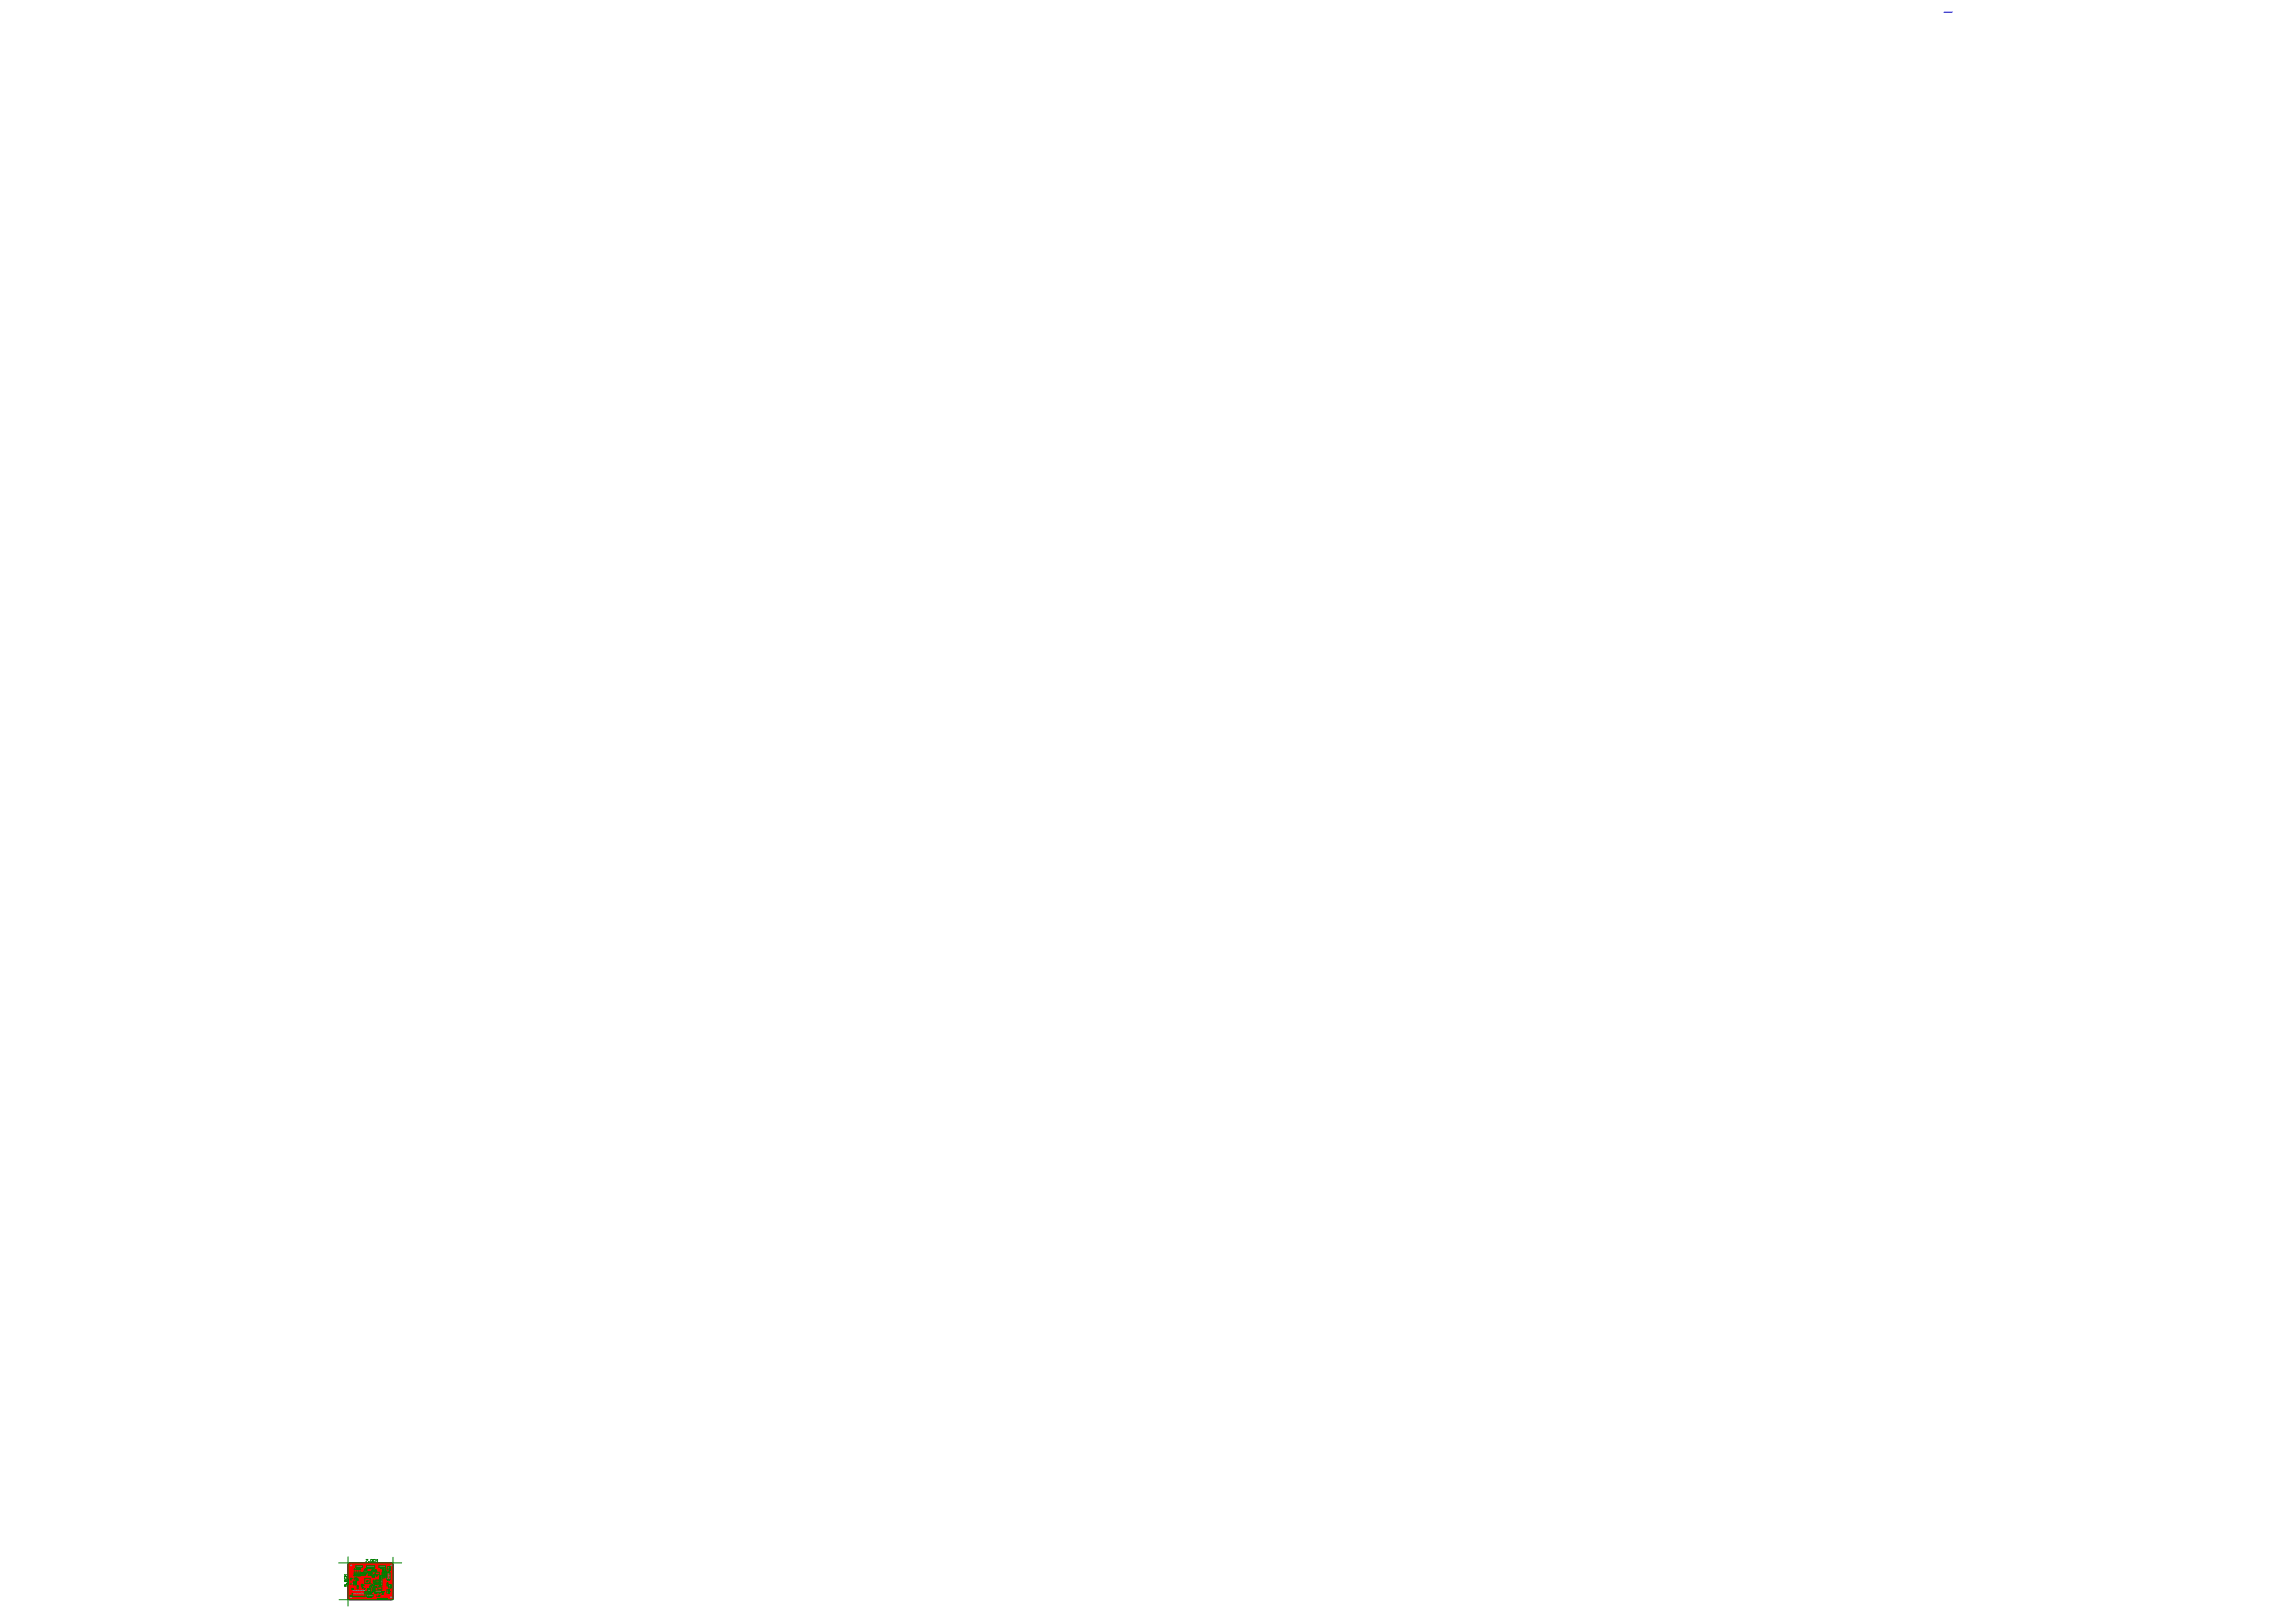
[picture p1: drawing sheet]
<svg xmlns="http://www.w3.org/2000/svg" width="297mm" height="210mm" viewBox="0 0 297 210" stroke-linecap="round" stroke-linejoin="round" font-family="sans-serif">
<g fill="none" stroke="#800080" stroke-width=".13">
<path d="M45 206.7l.1 .2 .2 .1M45.3 202.2l5.3 .1h.1l.1 .2M45.3 202.2l-.2 .2-.1 .1v4.3l.1 .2h.2M45.3 202.2l-.2 .2-.1 .1M45.8 203.2l.1 .1zM45.8 203.2h.1M46.1 203.2v.1zM46.1 203.2h.1M46.3 203.2l.1 .1zM46.3 203.2h.1M46.3 203.3h.1M46.6 203.2v.1z"/>
<path d="M46.6 203.2h.1M46.8 205.4v.1M47.1 204.2h.8v.8h-.8zM48.2 203.7l.1 .1zM48.3 204.5h.3v.4h-.3zM48.3 203.7v.1M48.6 206.2h.2M48.6 206.3h.2M48.7 206.5h.3v.1h-.3zM49 206.2h.2M49 206.3h.2M49.4 206.3v.1"/>
<path d="M50.6 202.2l.2 .2v.1M50.8 202.5v4.3l-.1 .2h-5.4M50.8 206.7v.2l-.2 .1"/>
<circle cx="47.9" cy="204.9" r=".04"/>
</g>
<g fill="none" stroke="#000" stroke-width=".13">
<path d="M45.8 203.3h.1M45.9 203.2v.1M46.1 203.3h.1M46.1 203.2v.1M46.3 203.3h.1M46.4 203.2v.1M46.5 203.3h.2M46.6 203.2v.1M46.8 205.5h.1M46.8 205.4v.1M48.2 203.7h.1M48.3 203.7v.1"/>
<path d="M48.6 206.3h.1M48.7 206.2v.1M49 206.2h.2M49.1 206.2v.1M49.3 206.3h.1M49.4 206.3v.1"/>
</g>
<path d="M46.9 204h1.2v1.2h-1.2zM47.5 204.6h.1M48.7 206.4h.3v.3h-.3zM48.8 206.5h.1M48.9 206.5v.1" fill="none" stroke="#008000" stroke-width=".13"/>
<g fill="none" stroke="#00f" stroke-width=".13">
<path d="M251.5 1.6h1.1M45 203.1l.8 .8-.8 .8 1.3 1.2M45 204.5l.4 .3M45 205.8l1.2 1.2 .7-.7 .7 .7M45 205.1l.7 .6v.2M45 204.4l.5 .4M45 203.5l.7 .6M45 203.3l.8 .7M45 204.6l.5 .5-.5 .4M45 206.2l.8 .8 .7-.7M45 204.6l.2-.2 .3 .4M45 203l.8 .8-.5 .5"/>
<path d="M45 202.9l.8 .8-.5 .6M45 202.8l.8 .7-.8 .8 .1 .1h-.1M45 202.7l.8 .8-.8 .8M45 203.8l.5 .5M45 203.7l.6 .5M45 206.1l.9 .9 .7-.7M45 206l1 1 .7-.7M45 203.4l.7 .7M45 204.2l.2 .1M45 205.7l1.4 1.3 .6-.6M45 205h.1l-.1 .1M45 204l.5 .5"/>
<path d="M45 202.9l.8 .8-.6 .6M45 205.9l1.1 1.1 .7-.7M45 202.7l.4-.4 .6 .5M45 202.6l.8 .8-.8 .8M45 202.5l.8 .8-.8 .8M45 205.4l.8 .8M45 204.5l.5 .5-.5 .5M45 202.5l.3-.2 .6 .6M45 202.5v4.3M45 204.9l.1 .1M45 204.2l.1 .1M45 204.1l.5 .4"/>
<path d="M45 205.8l1.2 1.2 .7-.7M45 203l.8 .8-.5 .6M45 206.4l.2 .2M45 206.6l.2 .1M45 203.9l.5 .4-.5 .5M45 202.6l.8 .8-.8 .7M45 203.2l.8 .8-.8 .7M45 206.3l.3 .3M45 206.3l.4 .3M45 205.1l.8 .7M45 206.4l.3 .2M45 206.7l.4 .3"/>
<path d="M45 204.1l.2 .2M45 205.6l.7 .6M45 205.2l.6 .6M45 205.3l.6 .5M45 205.5l.7 .7M45 204.7l1.1 1M45 206l1.1 1M45 203.6l.6 .6M45 206.8l.1 .1 .2 .1h5.3M45.1 202.4l.1 .2M45.1 202.4l.1 .1-.2 .2M45.1 202.4l.2 .1"/>
<path d="M45.1 205.1l-.1 .1M45.1 205h.2M45.1 204.4h.2M45.1 204.4l-.1 .1M45.2 202.3l.1 .2 .2-.2 .5 .5M45.2 205.1l-.2 .1M45.2 202.3l.1 .2M45.2 205.1l-.2 .2M45.2 204.3v.1l-.2 .2M45.2 205v.1l.6 .6M45.2 206.7l-.1 .2M45.2 202.6l-.2 .2"/>
<path d="M45.2 206.8l-.1 .1M45.2 204.4l.3 .3-.3 .3-.2-.2M45.3 206.8l-.2 .1M45.3 205.1l.6 .7M45.3 202.7l-.3 .2M45.3 204.4l.2 .2-.3 .4-.2-.2M45.3 202.3h.1M45.3 202.3l-.2 .1-.1 .1M45.3 206.8l-.1 .2M45.3 202.7l.5 .5-.8 .8M45.3 205.1l.7 .7M45.3 202.3h5.3"/>
<path d="M45.3 205l.7 .8M45.3 204.4l.1 .1M45.3 202.7l-.3 .3M45.4 202.7l-.4 .3M45.4 202.3l.5 .6M45.4 202.7l.4 .5-.8 .8 .5 .4M45.4 202.3l-.4 .3M45.4 202.5l.1-.2 .5 .5M45.4 202.7l.4 .4-.8 .8M45.4 202.5l.2-.2 .5 .4M45.4 204.5l-.4 .4M45.4 204.9l-.1 .1"/>
<path d="M45.4 202.7l.4 .4-.8 .7M45.4 202.5l.3-.2 .4 .4M45.5 204.6l-.5 .4M45.5 206.6l.3-.3 .6 .7M45.5 202.6l.3 .4M45.5 204.9l-.5 .5 .9 .8-.1 .1M45.5 202.6l.3-.3 .3 .3 .4-.3 .4 .4M45.5 204.9h.1M45.5 205.1h.1M45.5 204.8h.1M45.5 204.6l-.5 .4 .8 .8M45.5 204.5h.1"/>
<path d="M45.5 205.1l-.5 .5M45.5 204.9l-.5 .4M45.5 204.7l-.2 .3M45.5 204.4l-.5 .5M45.6 205.2l-.6 .5M45.6 205.8l-.6 .5M45.6 205.8h.1M45.6 205.9l-.6 .5M45.6 205.2l-.6 .5 1.3 1.3 .7-.7M45.6 204.9l.9 .8 .5-.4-.3-.3 .1-.1M45.6 204.9l.8 .9M45.6 204.6l.6 .6 .2-.1"/>
<path d="M45.6 204.5l.4 .4-.3 .3M45.6 205.1l.7 .6M45.6 204.8l.4 .4M45.6 204.4l.4 .5M45.6 204.3v.8M45.6 204.3l.5 .5M45.6 205.9l-.6 .6 .2 .2M45.6 205.2l-.6 .6M45.7 205.9l.2 .3M45.7 205.3l-.7 .6M45.7 205.9l-.7 .6M45.7 204.3l.5 .5"/>
<path d="M45.7 206.3l-.4 .3M45.7 206.3l-.3 .3M45.7 204.2l.5 .5M45.7 205.9l.3 .3M45.7 202.3l.4 .4M45.7 205.3l-.7 .7M45.7 202.3l-.2 .2M45.7 205.9l.4 .3M45.7 205.8l.4 .4M45.8 204.2l.4 .5M45.8 205.4l-.8 .7 1 .9 .6-.7 .7 .7 .2-.3 .2 .3 .3-.3 .2 .3 .2-.3 .3 .3M45.8 205.8l-.8 .8"/>
<path d="M45.8 204.1l.5 .5M45.8 204l-.3 .3v.8M45.8 205.9l-.8 .7M45.8 205.4l-.8 .8M45.8 204.1l.5 .6M45.8 206.3l.7 .7 .5-.6M45.8 203v1M45.8 203l-.8 .8M45.8 206.3l.7 .7 .6-.5M45.8 205.9l-.8 .8M45.8 203h.1M45.9 205.5l-.9 .8"/>
<path d="M45.9 202.9l-.7-.6-.1 .2 .1 .1-.2 .2 .8 .8-.8 .8M45.9 204.1l.5 .4M45.9 205.5l-.2 .2M45.9 204.1l-.3 .3 .5 .4M45.9 206.3l-.4 .5 .2 .2M45.9 203.9l.1 .1M45.9 203.7l.8 .8M45.9 203v.9M45.9 203l1 1M45.9 205.5l-.2 .3M45.9 205.9l.3 .3M45.9 204.1l.5 .5"/>
<path d="M45.9 203l1.5 1.4M45.9 205.8l.4 .4v.1M46 205.6l-.3 .2M46 204l.5 .5M46 204l-.4 .3M46 203l1.4 1.4M46 202.9l1.4 1.4M46 205.9l-.9 .9 .1 .2 .2-.2 .1 .2 .7-.7 .6 .7M46 206.3l.7 .7 .4-.5M46 205.6l-.1 .1M46 205.2l-.1 .2M46 204.9l-.2 .3"/>
<path d="M46 205.9l-.2 .3M46 206.3l.7 .7 .5-.4M46 205.6l-.1 .3M46 205.5l.3-.2 .4 .4M46.1 205.3l-.2 .1M46.1 202.7l-1.1 1M46.1 202.8l-.3 .2M46.1 206.3l.7 .7M46.1 202.9l1.4 1.4M46.1 205l-.3 .3M46.1 205.9l.2 .3M46.1 207l.7-.7 .6 .7 .3-.3 .2 .3"/>
<path d="M46.1 202.3l.4 .4M46.1 205.7l-.2 .1M46.1 205.9l-.3 .3M46.1 202.3l-1.1 1M46.1 202.8l1.1 1.1M46.1 206.2l-.7 .8M46.1 205.3l.5 .5M46.1 205.7h.1M46.1 205.2h-.1l.1 .1M46.1 205.3h.4M46.1 205.2h.4M46.1 206.3l-.7 .7-.4-.4"/>
<path d="M46.1 205.3l-.1 .1M46.1 205.9l.3 .3v.1M46.1 204.9l.1 .1M46.1 205.2l.2-.1 .1 .1M46.1 205.7v.1M46.1 205.1l-.2 .2M46.1 206.3l-.6 .7-.2-.2M46.1 202.8l-.2 .2M46.1 206.2l-.2-.3-.9 .9M46.1 205.9l.4 .3-.7 .8-.3-.3 .4-.4M46.2 204.9l.1 .1v-.1M46.2 205.8l.3 .4"/>
<path d="M46.2 205.8h-.1M46.2 202.8l1 1.1M46.2 205.3l-.2 .2M46.2 204.8l.2 .2M46.2 205.8h.1M46.2 205.1h.2M46.2 205h-.1l.1 .1M46.2 205.1l-.1 .1M46.2 205.8l-.3 .5M46.2 205.3l.5 .4M46.2 202.8h.1M46.2 202.7h.1"/>
<path d="M46.2 202.7l-.1-.1v.2M46.2 205.9l-.3 .3M46.2 202.7l-.4-.4-.8 .8M46.2 204.7l-.2 .2h.1M46.2 206.3l.7 .7 .3-.4M46.2 204.8l.1 .1M46.3 205.9l-.3 .3M46.3 206.3l.7 .7 .3-.3M46.3 204.7v.1l-.1 .2-.1-.1M46.3 202.7h.2M46.3 202.7h.1M46.3 204.7l-.2 .2"/>
<path d="M46.3 205.9l.3 .3M46.3 204.7l-.5 .6M46.3 206.2h.2M46.3 202.7l-.3-.4-1 .9 .8 .7M46.3 202.8l-.4 .4 .9 .9M46.3 205.3l.5 .4M46.3 204.9l-.1 .1M46.3 204.7h-.1M46.3 204.7h.1M46.3 206.3l-.6 .7-.2-.2M46.4 205.9l-.3 .3M46.4 205.3l-.3 .3"/>
<path d="M46.4 202.8l.9 1M46.4 205.1l.1 .1M46.4 206.3l.6 .7 .3-.3M46.4 206.3l-.7 .7M46.4 205.8l.2 .2M46.4 204.6v.3M46.4 206l-.2 .2M46.4 205.3l.4 .4M46.4 204.9v.1M46.4 202.8l-.5 .5 .9 .8M46.4 202.8l1 1M46.4 204.8l.1 .1-.2 .1"/>
<path d="M46.4 204.8v.1M46.4 204.6v.2M46.4 205.1h.1M46.4 202.8h.1l-.6 .5 .8 .8M46.4 204.9h.1M46.4 205.9h.1M46.4 202.8h-.1l-.4 .4 .9 .9M46.4 204.6h.1M46.4 206.3l.7 .7 .3-.3M46.4 204.6h-.1v.3h.1M46.4 202.3l.4 .3 .3-.3M46.4 202.3l-1.4 1.4"/>
<path d="M46.4 202.8l.7 .6M46.4 206l-.1 .3-.7 .7-.2-.2M46.4 205l.2 .2M46.4 204.6v.1M46.5 204.9l-.3 .1M46.5 206.3l.6 .7M46.5 204.6v.3M46.5 206.1l-.1 .1M46.5 205l.1 .1M46.5 205.9l.1 .1 .1-.1 .1 .1M46.5 205.3l-.4 .3M46.5 206.3l.7 .7"/>
<path d="M46.5 202.8h.1l.6 .5M46.5 202.7h.1M46.5 204.6v.3l-.1 .1h-.2M46.5 205h.1M46.5 205.3l.4 .3M46.5 202.7l-.4-.4-1.1 1.1M46.5 202.8l-.6 .6 .8 .7M46.5 205.3l-.3 .3M46.5 204.9l-.1 .2M46.5 204.9l-.1 .3M46.5 204.9h.1M46.5 204.8l.1 .1"/>
<path d="M46.5 204.6h.1M46.5 205.9v.1M46.5 202.6l-.3-.3-1.2 1.1M46.6 204.6v.2M46.6 205.1l-.2 .1M46.6 205.9h.1M46.6 206v-.1l.1 .1M46.6 206.1l-.1 .1M46.6 206.1h.2M46.6 204.6v.5M46.6 204.9h-.1M46.6 204.8h-.1"/>
<path d="M46.6 204.6v.1M46.6 204.9l-.3 .3-.1-.1M46.6 204.8l-.1 .1M46.6 205.9l-.1 .1M46.6 205.2l.4 .4 .2-.2-.1-.1M46.6 205.8v.1M46.6 205.8l-.1-.1-.1 .2 .3 .1 .1-.1 .1 .1M46.6 206h.2M46.6 205.9l.2 .1M46.6 206.1l.1 .1M46.6 202.8l.5 .5M46.6 205.1l-.1 .1"/>
<path d="M46.6 205.2l.4 .4 .2-.2M46.6 204.5v.1M46.6 202.8h.1M46.6 202.7h.3M46.6 205.2l.5 .4 .1-.1M46.6 206.2h.2M46.6 202.7l-.4-.4-1.2 1.2M46.7 206.3l.6 .7 .3-.3M46.7 204.6v.5l-.2 .1h-.4M46.7 202.8l-.8 .7 .8 .8-.3 .2M46.7 204.2l-1 1M46.7 205.1l.4 .5"/>
<path d="M46.7 202.8h.1M46.7 204.2l-.1 .3M46.7 204.4l-.2 .2M46.7 204.4l-.2 .1M46.7 206.3l.7 .7 .2-.3 .3 .3 .2-.3 .2 .3 .3-.3 .2 .3 .2-.3 .3 .3 .2-.3 .3 .3M46.7 202.7l-.4-.4-1.3 1.3 .6 .6M46.7 202.8l-.8 .8 .8 .7-.3 .3M46.7 205.1l-.2 .2 .4 .3M46.7 206.2v.1M46.7 204.9h.1M46.7 204.9v.2M46.7 205.1l.5 .5"/>
<path d="M46.7 204.2h.1M46.7 204.2v.6M46.7 202.8l.5 .5M46.7 204.1l.6-.6 .7 .6M46.7 202.8l-.8 .8 .8 .8M46.7 205.7l-.1 .2M46.7 204.1l.1 .1M46.7 204.1v.1M46.7 204.9v.2l.6 .5 .4-.3M46.7 204.9l.2 .3-.6 .6M46.8 206.1v.2h.1M46.8 206.1l-.1 .1"/>
<path d="M46.8 204.9l.1 .2M46.8 202.8l.5 .5M46.8 206.2l-.1 .1M46.8 202.3l.3 .3M46.8 204.2v.7M46.8 205.8h.1M46.8 205.9l.1 .1M46.8 202.3l-.4 .4M46.8 202.8l-.9 .9 .8 .7M46.8 205l-.1 .1M46.8 204.7h.1M46.8 204.3h.1"/>
<path d="M46.8 204.1h.1M46.8 204.2v.7zM46.8 204.9h.1M46.8 204.8h.1M46.8 204.1v.1M46.8 204.7v.1M46.8 204.6h.1M46.8 204.5h.1M46.8 204.4v.1M46.8 204.4h.1M46.8 204.2h.1M46.8 206.3l.7 .7"/>
<path d="M46.8 205l-.6 .7M46.8 202.3l.4 .3M46.9 206.2h.1M46.8 204.1l.6-.6 .6 .6M46.8 202.3l-.3 .4M46.9 202.8h.2M46.9 202.8h-.2M46.9 202.7h.2M46.9 202.8l.4 .5M46.9 204.1v.8l.1 .2M46.9 205.9l-.2 .1M46.9 205.1h.1"/>
<path d="M46.9 205.1l-.7 .6M46.9 205.9l-.1 .1M46.9 206h.1M46.9 206h-.1M46.9 206.3h.1M46.9 205.1l-.6 .6 .1 .1M46.9 204.8h.1M46.9 204.7h.1M46.9 204.5h.1M46.9 204.4h.1M46.9 204.2h.1M46.9 202.8l-1 .9"/>
<path d="M46.9 204.1v.8M46.9 204.8v.1M46.9 204.5v.1M46.9 204.6h.1M46.9 204.3h.1M46.9 204.1v.1M46.9 202.8l.5 .4M46.9 205.8v.5l.5 .4h2.7l.5-.5M46.9 205.7l.1 .1M46.9 205.2h.1M46.9 205.1v.1M46.9 205.2l-.5 .6"/>
<path d="M46.9 205.7h.1M46.9 205.2l.1 .1M46.9 204l.8-.7 .3 .3-1 1 .5 .5M47 205.9l-.1 .3h.2M47 206l.4 .5v.1M47 206l.1-.1 .5 .5M47 206l.4 .4v.1M47 204.1l-.1 .8 .2 .5M47 205.9l.4 .5M47 205.7v.1M47 205v.2M47 204.9l.3 .3"/>
<path d="M47 204.5l.5 .5M47 204.8l.4 .4M47 204.6l.5 .5M47 204.4l.6 .6M47 204.2l.2 .2M47 204.8l.3-.3 .4 .4M47 204.1v.8M47 204.1l.3 .3M47 205.7h.1M47 205.3h.1M47 204.1h.1M47 204.1h-.2"/>
<path d="M47 205.9l.5 .5M47 205.2h.1M47 205.1h.1M47 205.8v.1M47 205h.1M47 206.4l-.6 .6M47 205.3l-.5 .4M47 205.3l.1 .1M47 205.3l-.4 .5M47 205.7v.2M47 205.9h.2M47 205.9v.1"/>
<path d="M47.1 205.8h.4l.1 .2v.2h.6M47.1 205.3l-.5 .5M47.1 202.7l-.4-.4-.4 .4-.4-.4-.9 .8M47.1 205.4h.1M47.1 206.3v.1M47.1 205.7h.1M47.1 205.4l-.4 .3M47.1 202.8l-1.2 1.1M47.1 205.2l.1 .1v.1M47.1 205.1l.1 .2M47.1 202.8l.4 .4M47.1 202.7l-.4-.4-.3 .3-.4-.3-1 1"/>
<path d="M47.1 203.4l-1.5 1.5M47.1 206.5l-.5 .5-.6-.7-.7 .7-.3-.3M47.1 206.4h.1M47.1 203.5l-1.5 1.5 .8 .8M47.1 203.4l-.5-.6-.7 .6 .8 .8M47.1 206.2l.3 .4M47.1 202.8h.1M47.1 202.8l.5 .4M47.1 203.5l-1.5 1.5 .7 .7 .6-.6M47.1 202.3l.3 .2 .2-.2 .3 .2M47.1 205.9l-.1 .2v.1l.3-.3 .3 .2M47.2 205.7l-.1 .2 .5 .5"/>
<path d="M47.2 205.4h.1M47.2 202.7l.4 .5 .4-.4 .1 .1M47.2 206.4h-.1M47.2 203.5l-1.6 1.6M47.2 202.6l-.3-.3-.4 .3M47.2 206.6l-.4 .4M47.2 204.5l-.2 .2 .4 .4M47.2 206.5h.1M47.2 204l-.2 .2M47.2 205.9l.4 .4M47.2 202.3l.2 .2 .3-.2 .2 .2M47.2 202.3l-.4 .3"/>
<path d="M47.2 205.4l.1 .1M47.2 205.9l.2 .2M47.2 205.9l-.2 .3M47.2 205.9h.1M47.2 205.9h.1l.2 .2 .1-.1M47.2 205.9h.3M47.2 205.8h.3M47.2 202.5l-.2-.2-.4 .4M47.2 202.7l.5 .5 .4-.4M47.2 203.3l.5-.5 .4 .4-.6 .6M47.2 203.5l.3 .3M47.2 204.5l-.2 .3"/>
<path d="M47.2 205.5l-.1 .1M47.2 203.9v.1l.1-.1M47.2 203.4l-.1-.1v.2l.2-.1M47.2 202.5l-.1 .2M47.2 202.5h1M47.2 204.5l.4 .4M47.2 202.6l.6 .6 .3-.3-.1-.1 .1-.1M47.3 206.5h-.1M47.3 203.5l.2 .2M47.3 202.5l.2-.2 .2 .2 .3-.2 .2 .2M47.3 202.6h.9M47.3 202.6l-.2 .2"/>
<path d="M47.3 204.4h.1M47.3 204.4l-.1 .1h.2M47.3 205.7l-.1 .1M47.3 202.5l-.3-.2-.4 .4M47.3 203.4v.1M47.3 205.3v.2M47.3 204l.2 .2M47.3 205.4l.1-.1 .2 .2M47.3 203.8l-1.1-1h-.1l1.1 1.1M47.3 205.5l-.2-.1-.2 .2M47.3 206.5v.1M47.3 205.3l.2 .3"/>
<path d="M47.3 203.9l.3 .3M47.3 203.4h.1M47.3 203.4l-1.7 1.7M47.3 203.5h.2M47.3 203.8l-1.1-1-.3 .3 1 1M47.3 203.5l-1.6 1.6M47.3 206.6h.1M47.3 205.3l.2 .2M47.3 204.5l-.3 .4M47.3 205.3l.3 .2M47.4 206.6h.1M47.4 206.6l-.4-.3 .4 .4"/>
<path d="M47.4 204.6l-.4 .3M47.4 206.7h2.7M47.4 205.3l.2 .2M47.4 206.6v.1M47.4 206.7l-.3 .3M47.4 203.8l-.2 .1M47.4 206.7l.2 .3 .3-.3 .2 .3 .2-.3 .3 .3 .2-.3 .3 .3M47.4 203.8h.1M47.4 206.6h2.6M47.4 206.7h2.6M47.4 204.6l.3 .3M47.4 203.2l-.4-.4-1.1 1 .8 .7"/>
<path d="M47.4 203.8l-.1 .1M47.4 205.2l-.1 .2 .2 .2h-.6M47.4 204.5l.3 .3M47.4 205.1h.1M47.4 203.3h.1M47.4 205.7l.2 .1M47.4 206.1l-.2 .3M47.4 203.3h.5M47.4 205.9l-.3 .3M47.4 204.5l.3 .2M47.4 206.4v.2M47.4 206.4h.2"/>
<path d="M47.4 205.9l.2 .1M47.4 205.2h.6l.4 .3M47.5 205.7l-.1 .1-.2-.1v.1M47.5 202.8l-1.9 1.8 .6 .6 .1-.1 .1 .1M47.5 205.9l.1 .1M47.5 203.8l-.5 .5 .6 .7M47.5 206.6v.1M47.5 202.7l-1.9 1.8M47.5 202.6l-1.9 1.9M47.5 203.3l.6 .6M47.5 205.8h.1M47.5 203.5l.5 .6"/>
<path d="M47.5 204.5l.2 .2-.6 .6v-.3M47.5 202.8l-1.9 1.9 .5 .5M47.5 206.2l.1 .1M47.5 203.3h-.1M47.5 205.9l-.4 .3M47.5 203.5l.5 .4-.2 .3-.4-.4M47.5 203.3l.5 .6M47.5 203.4l.1-.1 .4 .3M47.5 203.4l.5 .5M47.5 205.2l.2 .2v-.1M47.5 203.3v.2M47.5 206.1h.1"/>
<path d="M47.5 202.6v.1M47.5 205.2h.2M47.5 205.2l-.2 .1M47.5 206.2l-.3 .2M47.5 203.8l.3 .4M47.5 205.7v.1M47.5 205.8l.2 .2M47.5 202.5l.2-.2 .3 .2M47.5 207l.2-.3 .3 .3 .2-.3 .3 .3 .2-.3 .2 .3 .3-.3 .2 .3M47.5 205.7h-.6l-.2 .2-.2-.1M47.5 206.6h.1M47.5 204.4l.2 .2-.6 .6"/>
<path d="M47.5 204.3l-.3-.3-.2 .2 .2 .3M47.5 205.9l-.4 .4M47.5 205.2h.1M47.5 202.5l-.2-.2-.4 .4M47.5 203.8l-.5 .6 .6 .6M47.5 206.6l.1 .1M47.5 206.2l-.2 .2M47.5 205.7h-.6M47.5 202.6h-.1l-1.8 1.8M47.5 206.1l.1 .1M47.5 203.3l.5 .4M47.5 206.1h-.1l.1 .1"/>
<path d="M47.5 203.8h.1M47.5 205.2l-.2 .3M47.5 204.4l.2 .2M47.5 205.7l.1 .1M47.5 205.2l.2 .2-.3 .2-.1-.1M47.5 203.3h.1M47.5 205.9l-.3 .4M47.5 202.6l.1 .1M47.5 205.1l.1 .1M47.5 206.1h.1l-.2-.2-.3 .3M47.5 206.2l-.2 .3M47.5 202.8l.4 .4"/>
<path d="M47.6 202.3l.2 .2 .2-.2 .4 .3 .4-.3 .3 .4v.1M47.6 205.9h-.1M47.6 204.4l.1 .1M47.6 203.8h-.2l-.2 .1M47.6 206.7l.2 .3 .2-.3 .3 .3M47.6 202.3l-.3 .2-.2-.2-.4 .3-.3-.3-1.4 1.3M47.6 206.6h.1M47.6 202.5l-.3-.2-.4 .4-.4-.4-.3 .4M47.6 206.3l-.3 .2M47.6 202.6l-.1 .2M47.6 203.3l.3 .3M47.6 206.3h.1"/>
<path d="M47.6 202.8l.5 .5M47.6 205.6l.1 .1M47.6 204.3l.1 .2M47.6 206l-.1 .1M47.6 203.3l-.1 .1M47.6 204.2l-.3 .2M47.6 206v.2M47.6 202.6l.1 .1M47.6 205.1l.1 .1 .3-.3 1 1M47.6 203.8l.3 .4M47.6 206.6v.1M47.6 203.8h-.1"/>
<path d="M47.6 205.9l.3 .3M47.6 202.7l-.2-.1-1.4 1.4M47.6 202.5l.3-.2 .2 .2 .2-.2 1.6 1.6-.5 .5 .4 .4M47.6 206.3h.7M47.6 206.3l-.1 .1M47.6 206.5v.1M47.6 204.2h.1M47.6 204.2l-.4 .3M47.6 204.2h.4M47.6 204.3l.2 .1M47.6 206.4l.1 .2M47.6 202.5l-.2-.2-.4 .4-.4-.4-.4 .4"/>
<path d="M47.6 205l.2 .2 .3-.3 .2 .2M47.6 206.6h.2M47.7 206.4h.1M47.7 204.3l.1 .1M47.7 206h.1M47.7 205l.1 .2 .3-.3 .2 .2-.2 .2M47.7 202.7l-2.1 2.1M47.7 206.1l.1 .1M47.7 206.1l.1-.2 .3 .3M47.7 206.5h.1M47.7 206v.1M47.7 206l.1 .2"/>
<path d="M47.7 206.1v.1M47.7 206.5l-.1 .1M47.7 205.9l.3 .3M47.7 205.7l-.1 .1v.1l.1-.1M47.7 206.3l-.1 .1M47.7 204.3h.6M47.7 204.9l-.3 .2M47.7 204.3l-.3 .2M47.7 206.2h.1M47.7 205.3l-.3 .3-.1-.1M47.7 206.3h.1M47.7 205.3l-.1-.1-.4 .4"/>
<path d="M47.7 204.9h.1M47.7 205l.2 .2M47.7 204.8l-.6 .5 .1 .1M47.7 204.8l-.5 .6M47.7 204.7l-.6 .6M47.7 206.6h.1M47.7 202.7h-.1M47.7 202.8l-.5 .5M47.7 204.5v.4M47.7 205.5l.8 .8 .2-.3M47.7 204.9l.2 .3M47.7 205.8l.1 .1"/>
<path d="M47.7 205.3l-.2 .3h-.6l-.2 .2M47.7 205.8l-.1 .2M47.7 204.9l-.2 .3h.5M47.7 204.9l-.5 .4v.2M47.7 205.7h.1M47.7 205.2l-.4 .4-.1-.1M47.7 205.5l.8 .8 .3-.2 .2 .2M47.7 206.4v.2M47.7 205.3h.1M47.7 205.2v.1M47.8 204.5h-.1M47.8 205.3v.1"/>
<path d="M47.8 205.8h.1M47.8 204.9l.5 .5h.1l-.1 .1M47.8 204.6h.1M47.8 204.8l.6 .6M47.8 204.7h.1M47.8 204.5v.4M47.8 204.9h.1M47.8 205.9l-.1 .1M47.8 205.7v.2M47.8 205.9h.1l.3 .3M47.8 205.7h.1M47.8 205.7h.1v.1"/>
<path d="M47.8 205.5l.8 .8M47.8 204.9l.5 .5M47.8 204.9h-.1M47.8 204.8h.1M47.8 204.5v.1M47.8 205.7l-.2 .1M47.8 202.8l.3 .3-.1 .2M47.8 206.4l.1 .1M47.8 204.8l1.1 1.1M47.8 205.4l-.3 .3M47.8 205.4l.8 .9M47.8 204.5l-.7 .6"/>
<path d="M47.8 204.5h.1M47.8 206.3h.1M47.8 204.6l.1 .2h1.4M47.8 206.6l.1 .1M47.8 206.5h.1M47.8 202.8l.3 .3-.1 .1M47.8 202.6v.1M47.8 206.5l.1 .1M47.8 205.4l.9 .9M47.8 205.4h.1M47.8 204.8v.1M47.8 205.3l.7 .7"/>
<path d="M47.8 202.7l.3 .3M47.8 204.6l.1-.1 .3 .3M47.8 204.4h.4M47.8 204.4v.1M47.8 202.6l.1 .1M47.8 205.2h.1l.7 .7M47.8 205.2v.1M47.8 204.6l.2 .2 .2-.1 .1 .1M47.8 204.7l.1 .1M47.8 204.6v.1M47.8 205.3h.1M47.8 205.2l.7 .7"/>
<path d="M47.8 206.4h.1M47.8 202.5l.3-.2 2 2-.7 .7M47.9 204.3l-.8 .7M47.9 206.3h-.1M47.9 204.6h-.1M47.9 204.6l.1-.1 .1 .1-.1 .2M47.9 204.8l-.4 .4M47.9 206.3h.1M47.9 204.3l.1 .1 .2-.1M47.9 203.2l-.6-.6-1.3 1.3 .6 .7M47.9 206.5l-.1 .1M47.9 206.4h-.1"/>
<path d="M47.9 202.7l-.2-.1-2.1 2.2M47.9 206.6v.1M47.9 205.8l.4 .4h-.7l-.1-.1M47.9 202.8l-.5 .4-.4-.4-1.1 1.1 .7 .6h.1M47.9 202.6l-.1 .1M47.9 203.3l.1 .1M47.9 204.2l-.3-.4-.6 .6M47.9 204.9h.1M47.9 205.2l-.1 .1M47.9 204.9l-.3 .3M47.9 205.2l.7 .7M47.9 205.2l.3-.3 .1 .1-.2 .2"/>
<path d="M47.9 203.3l-.5 .5-.2-.3M47.9 202.8l-.4 .4M47.9 202.6v.1M47.9 203.2h.1l-.1 .1M47.9 203.2h-.5l-.2 .2M47.9 206.4l-.1 .1M47.9 204.9h.4M47.9 202.5l.3-.2 1.8 1.8M47.9 204.3l-.8 .8 .2 .2M47.9 205.9l-.2 .3M47.9 204.4l-.2-.1-.7 .7M47.9 206.7l-.2 .3-.3-.3-.2 .3"/>
<path d="M47.9 202.3l.2 .2 .3-.2 1.5 1.5M47.9 206.7l.2 .3 .3-.3 .2 .3M47.9 202.3l-.2 .2-.3-.2-.4 .4M47.9 204.8h1.3M47.9 204.3l.2 .1 .2-.1M47.9 206.6h.1M47.9 205.8l.4 .4M47.9 202.8l-.3 .4M47.9 203.7l-.9 1 .4 .4M47.9 204.9l-.2 .3-.1-.1M47.9 205.2l-.1 .1 1 1 .2-.2M47.9 204.9l1.1 1"/>
<path d="M48 202.6h.1M48 206.6l-.1 .1M48 202.8l.1 .1-.2 .3M48 202.5l.2-.2 1.8 1.8M48 204.4l-.2-.1-.7 .7M48 204.3l-.2 .2M48 203.7l.1 .1M48 206l-.3 .2v-.1l.2-.2 .2 .3M48 206.3h.1M48 206.6h.1M48 203.3l-.5 .5M48 203.7l-.7 .7"/>
<path d="M48 203.6v.1M48 205.3l-.6 .5-.1-.1M48 204.3l.1 .1M48 203.6l-.1 .1h.1M48 204.1v.1M48 203.3h.1M48 206.4h.1M48 206.6h.2M48 203.3l-.4 .4M48 203.5l-1 1M48 203.4l-.2-.1-.8 .8M48 203.5l-.2-.2-.8 .8"/>
<path d="M48 203.6h.1M48 203.4v.2M48 204l-.2 .2M48 203.4l-.4 .4M48 206l-.2 .2M48 205.3l-.5 .5M48 202.6l.1 .1M48 204h.1M48 203.3v.4M48 204v.1M48 206l-.1 .2M48 203.7h.1"/>
<path d="M48 205.3l-.4 .4M48.1 204h.1M48.1 203.6h-.1M48.1 203.4l-.1 .3M48.1 203.4v.1M48.1 203.6l-.8 .8M48.1 203.4v.2M48.1 206.1l-.2 .1M48.1 203.3v.1M48.1 203.3h-.1v.1M48.1 205.3l-.3 .3h-.1M48.1 203.9v.1"/>
<path d="M48.1 203.8l-.4 .4-.3-.4M48.1 206.5l-.1 .1M48.1 206.1l-.1 .1M48.1 203.7v.1M48.1 203l-.2 .2M48.1 204.1h.1M48.1 203.7l-.4 .5-.3-.3M48.1 202.9v.8M48.1 205.4l-.3 .3M48.1 203.8l-.1 .1M48.1 202.9h.1M48.1 203.9h.1"/>
<path d="M48.1 202.7h-.1M48.1 204.1h.7M48.1 206.4h-.1l.1 .2M48.1 203.8h.1M48.1 204.2h.7M48.1 204l.1 .1M48.1 204.2h.8l-.4 .1M48.1 205.4l-.4 .4M48.1 204.1l.2-.2 .2 .2M48.1 202.7h.1M48.1 204.6l-.1-.1-.2 .2 .1 .1M48.1 206.4h.1"/>
<path d="M48.2 206.6h.1M48.2 204.6l-.1 .1 .1-.1M48.2 204.5h.1M48.2 204.5l-.3 .3M48.2 204v.1M48.2 206.3h.1M48.2 205.4l-.4 .3M48.2 203.4l.3 .3 .3-.2M48.2 202.7l-.1 1.1M48.2 203.3l.4 .4 .2-.2M48.2 203.1l.5 .6M48.2 202.9v.8"/>
<path d="M48.2 203.4l.3 .3 .2-.3M48.2 203l.8 .8-.3 .3M48.2 203.7h.1M48.2 203l.8 .8M48.2 203.1l.2-.3 1.7 1.7M48.2 203.1l.6 .6M48.2 203.7l.9-.9 .9 .9-.7 .6-.2-.2M48.2 206.4h-.1M48.2 203.8v.1M48.2 206.6v.1M48.2 204.6l-.1-.1-.3 .2M48.2 204.5h-.4"/>
<path d="M48.2 202.6l-.5 .6-.5-.5M48.2 206.2h.1M48.2 204.4l-.2-.1-.1 .1M48.2 204l.1 .1M48.2 202.9h.1M48.2 202.9l.8 .8M48.2 202.6l.1 .1M48.2 205.5l-.3 .2M48.2 204.1l.2-.2 .2 .2M48.2 203.8h.1M48.2 202.8v.1M48.2 202.8l.6 .6"/>
<path d="M48.2 206.4l.2 .2 .2-.2M48.2 202.5l.3-.2 1.7 1.7M48.2 205.4l.2-.2 .8 .7M48.2 204.4l-.1-.1-.2 .1M48.2 203.7h.6M48.2 204.3h.1M48.2 202.6v.1M48.2 202.5l.2 .1M48.2 206.4h.1M48.2 206.6l.1 .1M48.2 203.8l-.2 .2v-.1M48.2 202.8l1.8 1.8"/>
<path d="M48.2 204.4l.1 .1M48.2 206.5l.1 .1M48.2 204.2h.1M48.2 205.5l-.3 .3M48.2 204.3h-.1l-.1 .1M48.2 203.8l-.2 .2M48.2 205.5h.1M48.2 206.5l.1 .1 .2-.2 .2 .2M48.2 203.9l.2 .2M48.2 204.2h-.1M48.2 202.7l.1 .1M48.2 202.7v.1"/>
<path d="M48.2 202.7h-.1v.2M48.2 202.7h.1M48.3 202.5l.2-.2 1.6 1.6M48.3 204.1l.2-.2 .1 .2M48.3 206.3h.1M48.3 206.6l-.1 .1M48.3 204.4h.1M48.3 206.4l.2 .2 .1-.2M48.3 203.8h-.1M48.3 203.8h.5M48.3 203.8l-.4 .4M48.3 206.6l.1-.2 .2 .2"/>
<path d="M48.3 202.3l1.8 1.8M48.3 206.7l-.3 .3-.2-.3-.2 .3M48.3 205.5l.4 .4M48.3 205.5l-.4 .3M48.3 206.7l.2 .3 .2-.3 .3 .3M48.3 202.3l-.3 .2-.2-.2-.3 .2M48.3 203.9l-.2 .2M48.3 204.3h.1M48.3 203.8h.1M48.3 202.7h-.1M48.3 206.6h.1M48.3 202.6l.3-.3 .4 .5-.8 .8"/>
<path d="M48.3 206.4h-.1M48.3 206.6v.1M48.3 202.7l-.1 .1 .5 .6M48.3 205.1l-.2 .2M48.3 202.7v.1M48.3 202.8l-.1 .1M48.3 202.8h.2M48.3 204.9h-.1l-.2 .3M48.3 204.2h.3M48.3 204.9h.1M48.3 204.9l-.3 .3M48.3 204.9v.2l.1 .1"/>
<path d="M48.3 204.3l-.1 .1M48.3 204.5l.3 .3M48.3 204.2h.1M48.3 205.2l-.1 .1M48.3 204.1l.2-.2 .2 .2M48.3 206.4l.2 .2 .2-.2M48.3 202.8l1.7 1.7M48.3 205.5l-.3 .4M48.3 204.9v.3M48.3 204.5l.4 .3M48.3 203.8h.3M48.3 206.4l-.1 .1"/>
<path d="M48.3 202.8l-.1 .2M48.3 206.6h.3M48.3 205.5l.5 .4M48.3 204.3l.1 .1M48.4 204.3l-.2 .2M48.4 202.6h.1M48.4 204.3l-.2 .2h-.4M48.4 205.2l.7 .7M48.4 205.1h.5M48.4 204.9l.1 .2 .2-.2 1.1 1M48.4 204.9v.2M48.4 205.2h.4"/>
<path d="M48.4 202.7l-.2-.1h-1l-.1 .1h-1l-.2 .3v1l-.3 .3v.8l1 1h.2M48.4 205.2l-.2 .2M48.4 204.1l.2-.2 .2 .2M48.4 206.6l-.1 .1M48.4 206.4l.2 .2 .2-.2M48.4 204.9l.2 .2M48.4 204.9h.1M48.4 204.3h.1M48.4 204.4l.4 .4 .2-.2M48.4 206.6h.1M48.4 205.1l.1-.2 .3 .2M48.4 206.4l-.2 .2"/>
<path d="M48.4 202.8l1.7 1.7M48.4 204.3l-.5 .5M48.5 202.6l.3-.3 .4 .4 .4-.4 .6 .5-1.1 1.1 .2 .2M48.5 204.4l.4 .4 .3-.3M48.5 204.3h.1M48.5 202.7l1.6 1.6M48.5 202.6v.2M48.5 204.3l-.3 .3M48.5 204.3l.5 .5 .3-.3M48.5 206l-.2 .2M48.5 206l-.1 .2M48.5 206.6h.1"/>
<path d="M48.5 204.3l.5 .5M48.5 205.2l.8 .7M48.6 204.1l.1-.2 .3 .2M48.6 205.2l-.3 .2M48.6 204.3l.5 .5 .1-.1M48.6 204.3l-.4 .3M48.6 205.1l.2-.2 1 1-.5 .4M48.6 206.4l.2 .2 .1-.2M48.6 204.3h.1M48.6 203.8h.1M48.6 204.3l.5 .5 .2-.1M48.6 206.6v.1"/>
<path d="M48.6 205.2l1.1 1.1M48.6 206.1l-.2 .2M48.6 204.2h.1M48.6 206.3l.2-.2 .3 .2M48.6 205.2l-.2 .2M48.6 206.4l.2 .2 .2-.2M48.6 205.1l.2-.2 1 .9-.5 .5-.3-.2M48.6 204.3l-.5 .5-.2-.2M48.6 202.3l.4 .4-.8 .9 .1 .1 .9-.9 .8 .7M48.6 206.6l.2-.2 .2 .2M48.6 206.7l-.2 .3-.2-.3-.3 .3M48.6 206.7l.3 .3 .2-.3 .2 .3"/>
<path d="M48.6 202.3l-.3 .3M48.6 204.3l.6 .5 .1-.1M48.6 206.6l.1 .1M48.6 206.1l.3 .2M48.6 205.2l1.1 1M48.7 204.2h.1M48.7 204.9l-.2 .2-.1-.1 .1-.1 .2 .2M48.7 204.9l.2 .2M48.7 204.2h-.1M48.7 206l-.3 .3v-.1l.1-.1M48.7 206l.2 .3M48.7 206.6l-.1 .1"/>
<path d="M48.7 205.1l.2-.2 .9 .8-.6 .6-.3-.3M48.7 206.4l.2 .2 .2-.2M48.7 204.3l-.6 .5-.3-.3M48.7 203.8h-.1M48.7 206.6l.2-.2 .2 .2M48.7 202.3l.4 .4M48.7 202.3l-.4 .3M48.7 203.8l.3 .1-.1 .2-.2-.2-.2 .2-.2-.2M48.7 204.3l.3 .2-.3 .3-.3-.3M48.7 206.6h.2M48.7 205.2l1.1 1M48.7 205.2l-.7 .7"/>
<path d="M48.7 205.1l.3-.2 .8 .8-.7 .6-.7-.9 .3-.2M48.7 206.6v.1M48.8 203.7h.1M48.8 203.8v.1M48.8 206.6h.2M48.8 203.5l.2 .2v.8M48.8 203.4l.2 .3v.8M48.8 203.8h-.1M48.8 203.7h-.6l-.2 .3M48.8 203.9h-.5l-.3 .2M48.8 203.9l-.2 .2M48.8 203.4l.5-.6 .7 .7"/>
<path d="M48.8 203.9l.2 .2M48.8 205.2l1 .9-.2 .2-.3-.2M48.8 203.5l-.2 .2M48.8 203.4v.1M48.8 204.2h.1M48.8 203.4l.3 .2M48.8 203.9l.2 .1-.1 .1M48.8 204.1h.1M48.8 203.9h-.5M48.8 203.8l.2 .1-.2 .2M48.8 203.7l-.6 .1M48.8 205.2l-.7 .8"/>
<path d="M48.9 204.3l-.6 .5M48.9 204.2h-1.2l-.3 .3M48.9 205.1h.1M48.9 205.1v.1M48.9 204.1l-1.3 .1M48.9 204.3l.1 .1-.5 .4-.2-.2M48.9 203.5l.6-.7 .8 .8M48.9 203.6l-.2 .1M48.9 205.2l.9 .8-.3 .3M48.9 204.2h.1l-.6 .6-.2-.2M48.9 205.1h-.6M48.9 205.1l-.1 .1"/>
<path d="M48.9 205.1l.9 .9-.4 .3M48.9 206.4l.2 .2 .2-.2M48.9 203.6l-.1 .1M48.9 204.2l.1 .1-.5 .5-.3-.2M48.9 204.1l-.1 .1M48.9 204.1l.1 .1M48.9 206l-.2 .3M48.9 206.6l.1 .1M49 206.1l-.3 .2M49 206.3l.2-.2 .2 .2M49 206.4l.2 .2 .2-.2M49 203.7l-.2 .1"/>
<path d="M49 206.6l.2-.2 .1 .2M49 206.7l-.2 .3-.3-.3-.2 .3M49 202.3l.4 .4M49 202.3l-.8 .8M49 206.7l.2 .3 .3-.3 .2 .3 .2-.3 .3 .3 .2-.3M49 204.5v.1l.1-.1M49 204.5l-.3-.2-.5 .5-.3-.3-.1 .1M49 204.4l-.2-.1-.6 .5M49 204.2l-.6 .6-.2-.1M49 203.7l-.2 .2M49 204.1h-.1M49 204.1l-.1 .1"/>
<path d="M49 203.8l-.3 .3M49 204.5l-.3 .3M49 204.4l-.4 .4M49 206.6v.1M49 204.9l-.2 .2-.2-.2-.2 .2M49 204.9l.2 .2-1 1M49 206.3l.2-.2 .3 .2M49 204.6l.2 .2M49 206.6l.2-.2 .2 .2M49 202.7h.8l.4 .4M49.1 206.6h.2M49.1 203.6v.9"/>
<path d="M49.1 206.1l.2 .2M49.1 202.8l-.9 .9M49.1 204.6l.2 .2M49.1 204.5l.1 .1-.2 .2M49.1 204.2l.2 .2M49.1 203.7l.2 .2M49.1 202.7l.4-.4 .7 .7M49.1 206l.3 .3M49.1 206.6v.1M49.1 206.4l.2 .2 .2-.2M49.1 206l-.3 .3-.2-.2M49.1 205.9v.1"/>
<path d="M49.1 206.1h.1M49.1 206.1l-.2 .2M49.1 206.1h.2M49.2 202.7l.3-.4 .7 .6M49.2 202.8l.8 .9 .1-.1M49.2 202.7l.4-.4 .7 .6M49.2 202.8l.9 .9M49.2 202.7h-.1l-.1 .1h.5M49.2 202.7h.1M49.2 205l-.1-.1-.2 .2M49.2 205.1l-1 1M49.2 205v.1"/>
<path d="M49.2 205.1h.2M49.2 205h.2M49.2 204.2l-.1 .2 .2 .2v-.1M49.2 204.8h.1h.1M49.2 204h.2M49.2 204.9l-1.1 1.1M49.2 204.1l-.1 .1 .1 .2M49.3 202.7h.1M49.3 204.3l-.2 .2M49.3 202.7l-.4-.4-.4 .4M49.3 204.9l-1.1 1.2 1-1.1-.1-.1-.2 .2M49.3 206.4l.2 .2v-.1"/>
<path d="M49.3 202.8l-.9 .9-.2-.2M49.3 206.6v.1M49.3 202.7l-.4-.4-.4 .5 1.6 1.6M49.3 204.5l.1 .1M49.3 206.1l-.2 .2M49.3 206.1l.5-.5-.5-.5-1 1.1M49.3 205.9l.4 .4M49.3 204.9v.1M49.3 205.9h-.2v.2M49.3 205.9v.2M49.3 204.9h-.1l-1.1 1.1M49.3 204.3l.5 .5"/>
<path d="M49.3 204.7l.3 .3M49.3 205.1l.5 .5M49.3 205.1l-.7 .8M49.4 204.1l.5 .6M49.4 204.5l.3 .4M49.4 204.9v.1M49.4 206.6v.1M49.4 204.3l.4 .4M49.4 204.7l.2 .3M49.4 204.1l.6 .5M49.4 204.5l.3 .3M49.4 204.9l.1 .1"/>
<path d="M49.4 202.8l.6 .6M49.4 206.6l-.1 .1M49.4 204.2l.5 .5M49.4 204.7l.3 .2M49.4 204.8l-.1 .1h-.9M49.4 206.7l-.2 .3-.3-.3-.2 .3M49.4 205.1l.4 .4-.5 .4M49.4 202.3l.4 .4M49.4 202.3l-1.2 1.2 .1 .2 1-.9M49.4 206.7l.2 .3 .3-.3 .2 .3M49.4 202.7h.1M49.4 206.6h.1"/>
<path d="M49.4 205.1l.4 .3-.5 .5M49.4 205.1l-.8 .8M49.5 206.4h.1M49.5 202.8l-.7 .6M49.5 202.7l-.5-.4-.8 .9 .5 .5 .2-.2M49.5 202.7h.1M49.5 206.6h.2M49.5 205.1l.3 .3-.6 .5M49.5 206.4l-.2 .2M49.5 202.8l-.6 .6M49.5 206.4l.1 .1v-.1M49.5 206.4h-1.8l-.1 .1"/>
<path d="M49.5 206.5l-.1 .1M49.5 205.1l-.8 .8M49.5 202.7l-.3-.4-1 1M49.5 205.1l.3 .2-.6 .6-.7-.7-.3 .2M49.5 206.6h.1M49.5 202.7v.1M49.6 205.1l-.9 .9M49.6 202.7l.3-.4 .9 .8-.2 .2M49.6 202.8l.7 .8M49.6 205.1l.2 .1M49.6 205.1h-.2M49.6 205.1l.2 .2-.7 .6"/>
<path d="M49.6 202.8l-.7 .7M49.6 202.7l.4-.4 .8 .8M49.6 202.8l.8 .7-.7-.7-.7 .7M49.6 206.5l.2 .1M49.7 206.6v.1M49.7 205l.1 .1-.8 .8M49.7 202.7h.1v.1h-.3M49.7 202.7h-.1M49.7 202.7l-.4-.4-1.1 1.1M49.7 206.3h-2l-.2 .2M49.7 205l.1 .1-.9 .9M49.7 202.7l-.4-.4-1.1 1.2"/>
<path d="M49.7 206.6l.1 .1M49.7 205l-.8 .9M49.7 205h.1M49.8 204.9v1.3l-.1 .1h-1.4l.1-.1h-.1M49.8 205.6l-.5 .4 .3 .3 .2-.2-1-.9-.8 .7M49.8 204.9l-1 1-.4-.4M49.8 205.9l-.4 .4M49.8 206.7l-.3 .3-.2-.3-.3 .3M49.8 205.2l-.7 .7M49.8 202.3l.4 .5 .2-.2M49.8 202.8l-.8 .8M49.8 202.8l.6 .7"/>
<path d="M49.8 202.3l-.4 .4M49.8 204.8l-.2 .2h-.2M49.8 206.6h.2M49.8 206.3l.2 .3M49.8 204.8v1.4l-.2 .2M49.8 204.8l-.2 .3h-.3M49.8 206.6v.1M49.8 202.7l.4-.4 .2 .2-1.3 1.4 .1 .1-.1 .2M49.8 206.3l.3 .2M49.8 206.2l.3 .3M49.8 206.2h.1M49.8 205.9l.5 .4"/>
<path d="M49.8 205.2l.6 .6-.2 .2v-.1M49.8 205.6l.3 .2-.3 .3 .4 .3M49.8 205.5l.3 .3M49.8 204.9v1.3M49.8 204.9l.5 .4M49.9 204.8l.4 .5M49.9 204.8l.4 .4M49.9 204.8l.4 .3M50 204.7l.3 .4M50 203.7l-.6 .7M50 203.9l.2 .2M50 203.9v-.1l.1 .2"/>
<path d="M50 203.4l-.6 .6 .6 .6M50 204.1l-.6 .7M50 204l-.6 .6M50 203.5v.1M50 203.5l-.7 .6-.2 .2 .1 .1-.4 .4-.4-.4M50 203.5h.1M50 203.5l-.6 .7M50 203.8h.1M50 203.5l.1 .1M50 203.7l.2 .2M50 203.8l-.6 .6M50 206.6l.1 .1"/>
<path d="M50 204.7l.4 .4M50 204.1l.2 .2M50 204.2l-.6 .6M50 204l-.6 .6 .3 .3M50 203.6l-.6 .6 .5 .5M50 203.4l.2 .3M50 204.7l.4 .3-.1 .1-.3-.4M50.1 204l-.8 .8-.2-.3M50.1 203.7h.1M50.1 203.7h-.1v.1M50.1 203.7l.1 .2v.1l-.1-.2M50.1 206.7l.2 .3 .2-.2"/>
<path d="M50.1 203.5v.1M50.1 206.7l.3 .3 .1-.2 .1 .2 .2-.2M50.1 206.6v.1M50.1 204.1h-.1l.1 .3h.1M50.1 204.1l.1 .1M50.1 203.8l-.1 .1M50.1 206.6h-.1M50.1 204.4l-.7 .6M50.1 204.2l-.8 .8M50.1 206h.1v.1h-.1zM50.1 203.9h-.1M50.1 206l-.5 .4"/>
<path d="M50.1 206.1l-.5 .5h-.1l-.2-.2M50.1 203.6l-.1 .1M50.1 203.4l.2 .2M50.1 203.4v.1M50.1 203.4l-.1 .1M50.1 204.1h-.1M50.1 204l.1 .2v-.1M50.1 203.6l.1 .1M50.1 204.6l.3 .4-.1 .1M50.1 204l-.1-.1-.7 .7M50.1 204.1h.1M50.1 203.9h.1"/>
<path d="M50.1 206.6h.1M50.1 204.5l-.3 .3M50.1 204.4l-.6 .6-.1-.2M50.1 206.1l.2 .2M50.1 204.1v.1M50.1 204.6l.3 .3M50.1 202.3l.3 .3M50.1 204.4l-.6 .6M50.1 202.3l-.4 .4 .1 .1M50.1 204.4h.1M50.1 203.9v.1M50.1 204l.1 .1"/>
<path d="M50.1 204.2h.1M50.1 206.7l.3 .3 .2-.2 .1 .2M50.1 206.1l-.4 .5-.1-.1M50.2 206.5v.1M50.2 206.7l.3 .3M50.2 206.1l.1 .2M50.2 205.9l-.1 .1M50.2 206l-.1-.1-.3 .3 .3 .3M50.2 204l.1 .1M50.2 204.4h.1M50.2 203l-1.1 1.1M50.2 203.1l-.9 .8v.2"/>
<path d="M50.2 203v.1l.2 .2M50.2 203h.1M50.2 204.5l-.4 .3M50.2 203.9l-.1 .1M50.2 206.5h.1M50.2 204.6l.2 .2M50.2 202.9l-1.1 1.1 .1 .2M50.2 206.6l.3 .4 .3-.3M50.2 206.1l-.4 .5M50.2 203.7l.1 .1M50.2 204.2l.2 .3M50.2 202.8l-.5-.5-.4 .4v.1"/>
<path d="M50.2 202.9l-1.1 1.1 .1 .2-.1 .1 .2 .3M50.2 203.9l.1 .1M50.2 206.6l.4 .4M50.2 205.9l.2 .2-.5 .5-.2-.2M50.2 204.1l.2 .1M50.2 204.5l.2 .2M50.2 204.4l.2 .2M50.2 204.1l.2 .3M50.2 205.9l.2 .1M50.2 203.7l.2 .1M50.2 204.2v.2M50.2 206l.2 .2"/>
<path d="M50.2 206l.2 .1-.4 .5-.2-.3M50.2 206.6l.2 .1M50.3 204.5l.1 .2-.6 .5M50.3 203.1l.2 .2v2.9l-.5 .4h-2.6l-.4-.4M50.3 202.8l.3 .4v3M50.3 204.5l-.1-.1-.1 .1M50.3 204.5l-.5 .4M50.3 204.5l.1 .1-.6 .6 .6 .5-.2 .3M50.3 206.4h.1M50.3 206.5l.1 .2M50.3 205.2l-.5 .4 .3 .3-.3 .2 .4 .3M50.3 205.4l-.5 .4 .3 .3-.5 .5-.2-.2"/>
<path d="M50.3 205.2l-.5 .4M50.3 205.1v.2M50.3 205.3h.1M50.3 205.1h.1M50.3 202.9l.2 .3M50.3 205.1l-.5 .4M50.3 204.3h.1M50.3 205.4h.1M50.3 205.3l-.5 .4 .3 .3M50.3 204.1l-.1 .1M50.3 205.4l-.5 .5 .3 .2M50.3 203.7l-.1 .1-.1-.1"/>
<path d="M50.3 206.5l.1 .1M50.3 204.3l-.1 .1M50.3 203.9l-.1 .1M50.3 203.2l-.2 .2M50.3 204.2l-.1 .2M50.3 205.5l-.5 .4M50.3 203h.1M50.3 203.7l-.1 .3M50.3 206.5l.2 .1M50.3 203.8h.1M50.3 202.9l.5 .4M50.3 202.9l.3 .2"/>
<path d="M50.3 202.9v-.1h-.1l.1 .1M50.3 203.2l-.2 .3M50.3 203.9l.1 .1M50.4 203.1l.1 .2M50.4 203v.1M50.4 202.9l.1-.2 .3 .3M50.4 203l.1 .2M50.4 204.4h.1M50.4 204.4l-.1 .1M50.4 204l-.2 .1M50.4 206.3v.1M50.4 203h.1"/>
<path d="M50.4 206.5l.1 .1M50.4 203.7l-.2 .1M50.4 204.1l-.2 .1M50.4 203.9h-.2l.1 .1M50.4 203.6v.1M50.4 203.8v.1M50.4 203.2l-.3 .3M50.4 206.3h.1M50.4 205.3l-.6 .5 .3 .2M50.4 203.9v.3M50.4 206.7l-.3 .3M50.4 203.2l-.3 .4"/>
<path d="M50.4 205.3h.1M50.4 205.3v.2M50.4 202.6l-.1 .2-.5-.5-.4 .4M50.4 203.3v.3h-.1l.1 .2M50.4 203.4l-.6-.6-.8 .8M50.4 203.3l-.1-.2-.3 .3M50.4 203.3l-.2 .3M50.4 203.8h.1M50.4 203.4l-.2-.3-.8 .9M50.4 204.4l-.6 .5 .5 .5M50.4 205.5l-.6 .5 .4 .4M50.4 204.4l-.6 .6 .6 .6"/>
<path d="M50.4 205.9l-.2 .2 .2 .1M50.4 204.8l-.6 .6 .6 .6M50.4 204.5l-.6 .6 .6 .5M50.4 204.9l-.6 .6 .3 .3M50.4 206l-.5 .6-.2-.2M50.4 204.8l-.6 .6 .6 .5M50.4 205.5l-.2 .3M50.4 205.7l-.2 .1M50.4 206l-.6 .6-.1-.2M50.4 204.3v.8M50.4 205.1h.1M50.4 204h.1"/>
<path d="M50.4 203.1h.1M50.4 203.5l-.2 .1M50.4 204.2h.1M50.4 204.5l-.6 .6 .6 .6M50.4 204.7l-.6 .6 .6 .6M50.4 205.8l-.2 .2M50.4 205.6l-.2 .2M50.4 203.3l-.3 .3M50.4 203.4l-.2 .2M50.4 205.3l-.1 .1h.1v.8l-.4 .4h-2.6M50.4 204.2l-.1 .1 .1 .1M50.4 203.8l-.1 .1 .1 .1"/>
<path d="M50.4 204l-.1 .1 .1 .1M50.4 206.4l.4 .4M50.4 206.8l-.2 .2-.2-.3-.2 .3M50.4 202.5l-.2-.2-.4 .4M50.4 202.7l-.1 .1M50.4 206.2l.1 .1M50.5 203.1h-.1M50.5 206.4l.3 .3M50.5 202.3l.3 .3M50.5 202.5l-.2-.2-.5 .4M50.5 202.3l-1.4 1.4 .2 .2M50.5 206.2h.1"/>
<path d="M50.5 202.7l-.2 .1 .5 .5M50.5 203.1l-.1 .1M50.5 206.2l-.4 .4M50.5 206.3l.3 .4M50.5 203.4v.1M50.5 203.5v.2M50.5 205.6h.1M50.5 205.6v.2M50.5 203.9v.1M50.5 205.5h.1M50.5 204.1v.1M50.5 206v.2"/>
<path d="M50.5 205.9h.1M50.5 205.8v.1M50.5 205.2h.1M50.5 204.9v.2M50.5 204.2v.2M50.5 204.9h.1M50.5 204.5v.1M50.5 204.6v.2M50.5 205.1v.1M50.5 205.3v.2M50.5 204.7v.1M50.5 204.4v.1"/>
<path d="M50.5 204.1h.1M50.5 203.3h.1M50.5 204v.1M50.5 205.9v.1M50.5 205.2v.1M50.5 204.8h.1M50.5 203.7v.1M50.5 203.8v.1M50.5 203.4h.1M50.5 203.3v.1M50.5 205.5v.1M50.5 203.7h.1"/>
<path d="M50.5 203.3v2.9M50.5 203.1v.1M50.5 206.3l.3 .3M50.5 202.5l-.1-.2-.6 .5 .4 .3-.8 .8M50.5 203.2h.1M50.5 203.8h.1M50.5 203.2v3l-.5 .5M50.5 205.6v.1M50.5 206h.1M50.5 204.8v.1M50.5 204.5h.1M50.5 202.5l.2-.2 .1 .1-.1 .2"/>
<path d="M50.5 206.3l.3 .2-.1 .2 .1 .1M50.6 207h.1M50.6 206.3l.2 .2-.2 .1M50.6 202.3l.1 .1 .1 .1M50.6 202.7l.2 .2-.2 .2M50.6 202.3l.2 .2-.4 .4M50.6 202.3l-1.5 1.5 .1 .2M50.6 203.1v3.1M50.6 206.8l.1 .1M50.6 206.2l.2 .2-.2 .2M50.6 206.2h.1M50.6 205.9l.2 .2-.9 .9-.2-.3-.2 .3-.3-.3-.2 .3"/>
<path d="M50.6 203.4l.2-.2-.9-.9-.4 .4-.4-.4-.9 .9 .4 .5M50.6 205.7l.2 .2M50.6 203.4l.2 .2-.2 .2M50.6 205.6l.2 .2-.2 .2M50.6 203.7l.2 .2-.2 .2M50.6 203.3l.2 .2-.2 .2M50.6 206l.2 .2M50.6 205.3l.2 .2M50.6 205.2l.2 .2-.2 .1M50.6 204.1l.2 .2-.2 .2M50.6 206l.2 .3M50.6 204.8l.2 .2-.2 .2"/>
<path d="M50.6 205.8l.2 .2M50.6 205.9l.2 .2-.9 .9-.3-.3-.2 .3M50.6 204.4l.2 .2-.2 .2M50.6 204.9l.2 .1-.2 .2M50.6 205.2l.2 .2-.2 .2M50.6 204.5l.2 .2-.2 .2M50.6 204.3l.2 .2M50.6 205.5l.2 .2-.2 .2M50.6 205.4l.2 .3M50.6 204.2l.2 .2M50.6 204.7l.2 .2M50.6 204.6l.2 .2"/>
<path d="M50.6 204.4l.2 .2M50.6 205.1l.2 .2M50.6 204.9l.2 .2M50.6 204l.2 .2M50.6 203.8l.2 .3M50.6 203.7l.2 .2M50.6 203.5l.2 .2M50.6 205l.2 .2M50.6 203.8l.2 .2-.2 .2M50.6 202.7l.2 .1-.2 .3M50.6 206.8l.2 .1M50.6 202.6l.2 .2-.3 .3"/>
<path d="M50.6 202.3l-.1 .2M50.7 202.6l.1 .1M50.7 202.3l-.1 .2M50.8 202.4l-.2 .1M50.8 202.6l-.3-.3-1.4 1.5M50.8 206.2l-.7 .8-.3-.3-.2 .3-.3-.3-.2 .3-.2-.3-.3 .3M50.8 203l-.7-.7-.5 .4-.4-.4-1 1M50.8 202.6l-.4 .4M50.8 203.3l-.2 .2M50.8 203.4l-.2 .2 .2 .2M50.8 203.4l-.2 .2M50.8 202.5l-.4 .4"/>
<path d="M50.8 205.5l-.2 .2 .2 .3M50.8 202.7l-.3 .3M50.8 203.9l-.2 .2M50.8 203.7l-.2 .2 .2 .3M50.8 205.9l-.2 .3 .2 .2M50.8 204l-.2 .2M50.8 204.1l-.2 .2 .2 .2M50.8 203.7l-.2 .2 .2 .2M50.8 206.3l-.2 .3-.2-.2M50.8 204.2l-.2 .2M50.8 204.4l-.2 .2M50.8 204.4l-.2 .3 .2 .2"/>
<path d="M50.8 204.6l-.2 .2M50.8 204.7l-.2 .3M50.8 204.9l-.2 .2M50.8 205.1l-.2 .2M50.8 205.2l-.2 .2M50.8 205.3l-.2 .2M50.8 205.5l-.2 .2M50.8 205.6l-.2 .2M50.8 205.9l-.2 .2 .2 .2M50.8 203.3l-.2 .2 .2 .3M50.8 203.8l-.2 .2M50.8 202.7l-.4-.4-1.3 1.3"/>
<path d="M50.8 203l-.2 .2 .2 .3M50.8 206.2l-.8 .8-.2-.3M50.8 203.1l-.2 .2M50.8 202.5v4.3M50.8 204.5l-.2 .2M50.8 204.8l-.2 .2 .2 .2M50.8 206l-1 1-.2-.3-.3 .3M50.8 205.2l-.2 .2 .2 .2M50.8 206.6l-.2 .1 .2 .2M50.8 203l-.2 .2 .2 .2M50.8 206.3l-.3 .3M50.8 206.8l-.2 .2"/>
<path d="M50.8 206.6l-.3 .4M50.8 206.9h.1M50.8 206.9v.1"/>
<circle cx="45.2" cy="204.4" r=".09"/>
<circle cx="45.2" cy="205" r=".09"/>
<circle cx="45.4" cy="202.6" r=".13"/>
<circle cx="45.4" cy="206.7" r=".13"/>
<circle cx="45.5" cy="204.9" r=".04"/>
<circle cx="45.5" cy="204.5" r=".04"/>
<circle cx="45.7" cy="205.8" r=".09"/>
<circle cx="45.8" cy="206.2" r=".09"/>
<circle cx="45.9" cy="205.8" r=".09"/>
<circle cx="46" cy="206.2" r=".09"/>
<circle cx="46.1" cy="205.8" r=".09"/>
<circle cx="46.2" cy="206.2" r=".09"/>
<circle cx="46.4" cy="206.2" r=".09"/>
<circle cx="46.6" cy="206.2" r=".09"/>
<circle cx="47.5" cy="202.7" r=".09"/>
<circle cx="47.7" cy="206.5" r=".09"/>
<circle cx="47.7" cy="202.7" r=".09"/>
<circle cx="47.9" cy="206.5" r=".09"/>
<circle cx="48" cy="202.7" r=".09"/>
<circle cx="48.2" cy="206.5" r=".09"/>
<circle cx="48.6" cy="206" r=".09"/>
<circle cx="48.8" cy="206" r=".09"/>
<circle cx="49" cy="206" r=".09"/>
<circle cx="49.3" cy="204.6" r=".09"/>
<circle cx="49.3" cy="204.4" r=".09"/>
<circle cx="49.3" cy="204.2" r=".09"/>
<circle cx="49.3" cy="204" r=".09"/>
<circle cx="50.2" cy="205.8" r=".09"/>
<circle cx="50.5" cy="206.7" r=".13"/>
<circle cx="50.5" cy="202.6" r=".13"/>
</g>
<g fill="#808080">
<circle cx="48.3" cy="206.2" r=".03"/>
<circle cx="49.5" cy="206.4" r=".05"/>
<circle cx="47.5" cy="206.1" r=".02"/>
<circle cx="47.5" cy="203.8" r=".02"/>
<circle cx="47.2" cy="203.9" r=".02"/>
<circle cx="50" cy="204.1" r=".02"/>
<circle cx="50" cy="203.9" r=".02"/>
<circle cx="50" cy="203.7" r=".02"/>
<circle cx="50" cy="203.4" r=".02"/>
<circle cx="45.2" cy="204.3" r=".05"/>
<circle cx="45.2" cy="205" r=".05"/>
<circle cx="45.9" cy="204" r=".05"/>
<circle cx="47.7" cy="204.9" r=".02"/>
<circle cx="46.6" cy="205" r=".01"/>
<circle cx="48.2" cy="204.6" r=".02"/>
<circle cx="47.8" cy="204.6" r=".02"/>
<circle cx="46.7" cy="204.2" r=".02"/>
<circle cx="46.9" cy="204.1" r=".02"/>
<circle cx="46.7" cy="204.6" r=".02"/>
<circle cx="46.6" cy="204.6" r=".02"/>
<circle cx="46.7" cy="204.8" r=".02"/>
<circle cx="47.1" cy="205.4" r=".02"/>
<circle cx="46.9" cy="205" r=".02"/>
<circle cx="47" cy="205.2" r=".02"/>
<circle cx="46.8" cy="204.2" r=".02"/>
<circle cx="48" cy="204.1" r=".02"/>
<circle cx="48.8" cy="203.7" r=".02"/>
<circle cx="48.8" cy="203.9" r=".02"/>
<circle cx="47.2" cy="204.5" r=".02"/>
<circle cx="47.4" cy="204.5" r=".02"/>
<circle cx="48.9" cy="204.1" r=".02"/>
<circle cx="46.5" cy="204.6" r=".02"/>
<circle cx="46.2" cy="205" r=".02"/>
<circle cx="46" cy="204.9" r=".02"/>
<circle cx="46.3" cy="204.7" r=".02"/>
<circle cx="46.4" cy="204.6" r=".02"/>
<circle cx="46.4" cy="204.9" r=".02"/>
<circle cx="46.1" cy="205.2" r=".02"/>
<circle cx="47.4" cy="205.2" r=".02"/>
<circle cx="47.8" cy="205.2" r=".02"/>
<circle cx="47.7" cy="205.3" r=".02"/>
<circle cx="47.2" cy="205.5" r=".02"/>
<circle cx="47.8" cy="204.4" r=".02"/>
<circle cx="48.3" cy="204.9" r=".02"/>
<circle cx="48.3" cy="205.1" r=".02"/>
<circle cx="48.9" cy="205.1" r=".02"/>
<circle cx="48.3" cy="204.3" r=".01"/>
<circle cx="46.8" cy="206.1" r=".05"/>
<circle cx="48" cy="203.9" r=".02"/>
<circle cx="48.1" cy="203.8" r=".02"/>
<circle cx="47.8" cy="205.7" r=".02"/>
<circle cx="47.6" cy="206.2" r=".02"/>
<circle cx="48.3" cy="205.5" r=".02"/>
<circle cx="48.5" cy="204.3" r=".02"/>
<circle cx="50.2" cy="204.5" r=".05"/>
<circle cx="48.9" cy="204.2" r=".02"/>
<circle cx="49" cy="204.5" r=".02"/>
<circle cx="48.8" cy="203.4" r=".02"/>
<circle cx="47.9" cy="203.2" r=".02"/>
<circle cx="48" cy="203.3" r=".02"/>
<circle cx="48" cy="203.7" r=".02"/>
</g>
<path d="M45.9 205.8h.1M46.7 205.8h.1" fill="none" stroke="#808080" stroke-width=".13"/>
<path d="M49.2 205.9h.1v.1h-.1z" fill-rule="evenodd" fill="#808080"/>
<path d="M47.5 202.7h.1" fill="none" stroke="#808080" stroke-width=".13"/>
<g fill="#808080">
<path d="M48.3 202.7h.1v.1h-.1z" fill-rule="evenodd"/>
<path d="M50.1 204.2h.1v.1h-.1z" fill-rule="evenodd"/>
</g>
<g fill="none" stroke="#808080" stroke-width=".13">
<path d="M45.5 204.9h.1M45.5 204.5h.1M45.7 205.8h.1M45.8 206.2h.1M46 206.2h.1M46.1 205.8h.1M46.2 206.2h.1M46.3 205.8h.1M46.4 206.2h.1M46.8 206.2h.1M46.9 205.8h.1M47 206.2h.1"/>
<path d="M50.4 204.3h.1"/>
</g>
<path d="M45.4 202.6h.1" fill="none" stroke="#808080" stroke-width=".21"/>
<g fill="#808080">
<path d="M47.1 205.8h.1v.1h-.1z" fill-rule="evenodd"/>
<path d="M47.5 206.4h.1v.1h-.1z" fill-rule="evenodd"/>
</g>
<path d="M47.6 205.8h.1M47.7 206.5h.1M48.2 206.5h.1M48.8 206h.1M49 206h.1" fill="none" stroke="#808080" stroke-width=".13"/>
<path d="M49.2 205h.2v.1h-.2z" fill-rule="evenodd" fill="#808080"/>
<path d="M49.3 204.2h.1M49.3 204.4h.1M49.3 204.6h.1M49.3 204h.1" fill="none" stroke="#808080" stroke-width=".13"/>
<path d="M50.1 206h.1v.1h-.1z" fill-rule="evenodd" fill="#808080"/>
<path d="M50.2 205.8h.1M50.4 205.4h.1" fill="none" stroke="#808080" stroke-width=".13"/>
<path d="M50.3 205.1h.1v.1h-.1z" fill-rule="evenodd" fill="#808080"/>
<path d="M50.2 203.9h.1M50.2 203.7h.1M50.3 202.8h.1M50.4 203.9h.1M50.4 203.7h.1" fill="none" stroke="#808080" stroke-width=".13"/>
<path d="M50.2 203h.1v.1h-.1z" fill-rule="evenodd" fill="#808080"/>
<path d="M45.4 206.7h.1" fill="none" stroke="#808080" stroke-width=".21"/>
<path d="M46.1 202.7h.1M46.3 202.7h.1" fill="none" stroke="#808080" stroke-width=".13"/>
<g fill="#808080">
<path d="M46.7 202.7h.1v.1h-.1z" fill-rule="evenodd"/>
<path d="M47.3 203.4h.2v.1h-.2z" fill-rule="evenodd"/>
</g>
<path d="M47.7 202.7h.1M48 202.7h.1M48.2 202.7h.1M49.1 202.7h.1M49.3 204.8h.1" fill="none" stroke="#808080" stroke-width=".13"/>
<path d="M49.7 202.7h.1v.1h-.1z" fill-rule="evenodd" fill="#808080"/>
<path d="M46.6 206.2h.1M47.9 206.5h.1M49.3 202.7h.1M49.5 202.7h.1M50.2 204.1h.1M50.4 204.1h.1" fill="none" stroke="#808080" stroke-width=".13"/>
<path d="M47.8 205.8h.1v.1h-.1z" fill-rule="evenodd" fill="#808080"/>
<path d="M46.5 205.8h.1M46.6 202.7h.1M47.2 203.4h.1M48.6 206h.1" fill="none" stroke="#808080" stroke-width=".13"/>
<path d="M50.5 202.6h.1M50.5 206.7h.1" fill="none" stroke="#808080" stroke-width=".21"/>
<g fill="none" stroke="#f00" stroke-width=".13">
<path d="M45 205l.3-.1 .7 .7-.1 .3M45 203.2l.8 .8-.5 .5-.3-.1M45 204l.6 .6 .3-.4 .2 .2M45 204.4h.1M45 205.1l.7 .6v.2M45 205.2l.6 .6M45 205.8l1.2 1.2 .1-.2 .2 .2 .1-.2 .2 .2M45 202.9l.8 .7-.7 .7-.1-.1M45 203.8l.7 .7M45 203.8l.8 .7M45 203.5l.8 .7M45 204.6l.2 .1-.2 .1"/>
<path d="M45 202.5l.9 .8M45 203.7l.8 .7M45 204.8l.1 .1M45 204.5l.1 .2M45 204.1l.2 .2M45 204.2v.2M45 203.5l.9 .9 .3-.3M45 203.3l.8 .8M45 203.1l.8 .8M45 202.7l.4-.4 .9 .9M45 203l.8 .7M45 202.9l.8 .8-.6 .6"/>
<path d="M45 202.8l.8 .7M45 202.6l.8 .8M45 206.2l.8 .8 .3-.3M45 203.3l.8 .7M45 202.7l.8 .8-.8 .8M45 203.3l1-1 .4 .3 .3-.3 1 1-.2 .2M45 203l.8 .8-.5 .5 .2 .3 .4-.4 .2 .2M45 205.7l1.4 1.3 .1-.2 .2 .2 .1-.2M45 205.8l1.2 1.2 .2-.2 .1 .2 .2-.2 .1 .2M45 206l1 1 .2-.2M45 205.9l1.1 1.1 .2-.2M45 203.1l.9-.8 .4 .4 .4-.4 1 1"/>
<path d="M45 202.5l.3-.2 .9 .8 .3-.3M45 205.2l.1-.1 .7 .7M45 203.9l.7 .6M45 202.5v4.3M45 205v.1M45 204.9l.1 .1M45 204.8h.1M45 204.7l.1 .1M45 205.1l.8 .7M45 204.1l.3 .2M45 204.5h.1M45 206.4l.2 .2"/>
<path d="M45 206.6l.2 .1M45 205.3l.6 .5M45 206.3l.3 .3M45 206.3l.4 .3M45 206.1l.9 .9 .3-.3M45 206.4l.3 .2M45 205.5l.7 .7M45 205.4l.8 .8M45 206.7l.4 .3M45 205.6l.7 .6M45 206l1.1 1M45 203.6l.8 .8"/>
<path d="M45 203.4l.8 .8M45 202.6l.8 .7M45 206.8l.1 .1 .2 .1h5.3M45.1 202.4l.1 .2M45.1 202.4l.1 .1-.2 .2M45.1 205.1h.1M45.1 204.3l.1 .4M45.1 205v.1M45.1 204.8l-.1 .1M45.1 204.6h-.1M45.1 204.5l-.1 .1M45.1 204.4h-.1"/>
<path d="M45.1 204.4l-.1 .1M45.1 204.9h-.1M45.1 204.8v.3M45.1 205.1l-.1 .1M45.1 202.4l.2 .1M45.1 204.7h-.1M45.2 202.3l.1 .2 .2-.2 .8 .8M45.2 204.7l-.1 .1M45.2 205.1h.1M45.2 204.7h.1M45.2 202.3l.1 .2M45.2 205.1l-.2 .2"/>
<path d="M45.2 204.3v.4M45.2 204.7v.4l.6 .6M45.2 206.7l-.1 .2M45.2 202.6l-.2 .2M45.2 206.8l-.1 .1M45.3 204.3h-.2M45.3 204.7v.1M45.3 204.3h.1M45.3 206.8l-.2 .1M45.3 205.1l-.3 .2M45.3 202.7l-.3 .2M45.3 205.1l.6 .7"/>
<path d="M45.3 202.3h.1M45.3 202.3l-.2 .1-.1 .1M45.3 202.7l.5 .5M45.3 206.8l-.1 .2M45.3 202.3h5.3M45.3 202.7l-.3 .3M45.3 205.1l.7 .7M45.3 205.1h.1M45.3 204.6v.1M45.3 204.4l.1 .2M45.3 204.4l.1 .1M45.3 204.9l.7 .7-.1 .1"/>
<path d="M45.3 205l.7 .7-.1 .1M45.3 204.8l.7 .7-.3 .3M45.3 205.1l.2-.2 .5 .6-.3 .3M45.3 204.3v.3M45.3 204.8v.3M45.3 204.5l.1 .1M45.4 202.7l-.4 .3M45.4 202.3l.9 .9M45.4 202.7l.4 .4M45.4 202.3l-.4 .3M45.4 204.8l-.1 .1M45.4 204.8h.1"/>
<path d="M45.4 202.5l.1-.2 .9 .8M45.4 202.7l.5 .4M45.4 202.5l.2-.2 .5 .4-1.1 1.1M45.4 204.8l-.1 .2M45.4 204.9l-.1 .1 .7 .8M45.4 202.5l.3-.2 .4 .4M45.5 206.6l.3-.3 .6 .7M45.5 202.6l.5 .6M45.5 202.6l.3-.3 .3 .3 .4-.3 .8 .8M45.5 204.7l.3 .2M45.5 204.8h.2M45.5 204.6l.7 .1"/>
<path d="M45.5 204.6l.3 .1M45.5 204.9h.1M45.5 204.5l-.1 .1v.2l.1 .1M45.5 204.9l.2 .2M45.6 205.8l-.6 .5M45.6 205.8h.1M45.6 205.9l-.6 .5M45.6 204.8l-.1 .1M45.6 204.8v.1M45.6 204.8h.1M45.6 204.8l-.6 .6 .8 .8M45.6 205.9l-.6 .6 .2 .2"/>
<path d="M45.6 204.9h.1M45.6 204.9l-.6 .6M45.6 204.9l.1 .1M45.6 204.7h.1zM45.7 205.7l.3-.4-.2-.2-.8 .8M45.7 205.9l.1 .2v.1M45.7 204.8l.1 .2M45.7 205l-.7 .6M45.7 205.9l-.7 .6M45.7 204.7h.1M45.7 206.3l-.4 .3M45.7 204.8h.1"/>
<path d="M45.7 204.8v.1M45.7 206.3l-.3 .3M45.7 205.8l.3-.4-.3-.3-.7 .7M45.7 205.9l.1 .1-.7 .8 .1 .2 .2-.2 .1 .2 .5-.5M45.7 204.9h.1M45.7 205v.1h.3M45.7 205.1l-.7 .7 1.3 1.2 .2-.2M45.7 205l-.7 .7M45.7 202.3l.4 .4M45.7 202.3l-.2 .2M45.7 204.9h.3M45.7 204.9l.3 .1"/>
<path d="M45.7 204.8h1.4M45.7 204.8h.3M45.7 205.9l.1 .1-.8 .8M45.7 205.8l.1 .1M45.8 204.8h.2M45.8 204.6h.1M45.8 205.8l-.8 .8M45.8 204.4l-.1 .2-.2-.1M45.8 204.2l-.3 .3M45.8 204v.2M45.8 204.1l-.5 .5M45.8 204.4h.2"/>
<path d="M45.8 204.2h.2M45.8 204.4l-.2 .2M45.8 203.2l-.8 .7 .7 .7M45.8 203.1v.3M45.8 203.4v.1M45.8 203.3l-.8 .8M45.8 203.4l-.8 .7M45.8 203.1h.1M45.8 203.7l-.5 .6M45.8 204.2l.2 .2M45.8 205.9l-.8 .7M45.8 203.2h.1"/>
<path d="M45.8 204l-.5 .5M45.8 206.3l-.3 .4 .3 .3 .3-.4M45.8 204.5h.2M45.8 205.9v-.2l.1 .1v.1M45.8 205.9v.3h-.1v.1l.6 .5M45.8 204.5l.1 .1 .1-.1M45.8 203.5v.3h.1M45.8 205.9l-.8 .8M45.8 203.4l-.8 .8M45.8 204.5v.1M45.8 206.4l-.3 .4 .2 .2M45.9 203.2v.1"/>
<path d="M45.9 203.4v.2M45.9 205.8v.5l.5 .4h3.1l.7-.6M45.9 206.4l-.6 .6-.3-.3M45.9 203.8l.4 .4h.4M45.9 204v.1M45.9 203.8l-.6 .6M45.9 203.8l.6 .6M45.9 205.9v.3v-.1M45.9 203.5h.1M45.9 203.4l.1 .2v.1M45.9 205.9l.1 .1M45.9 206l.1 .1"/>
<path d="M45.9 206.4l-.5 .6M45.9 203.8l.4 .4M45.9 205.9h.1M45.9 203.1l.2 .2M45.9 204.7h1.2M45.9 205h.1M45.9 203.9l-.1-.1-.5 .6M45.9 203.1v.3M45.9 203.4v.1M45.9 203.3h-.1l-.8 .7M45.9 203.4l.2 .1M45.9 203.3h.1"/>
<path d="M45.9 203.3l.2 .2-.1 .1v.1v.1l.3 .3M45.9 203.2l.1 .1-.1 .2 .1 .1v.1v.1v-.1M45.9 203.3l.1 .1M45.9 206.5l-.5 .5-.4-.4M45.9 205.8l.2 .2M46 204.5l.1 .2M46 203.5v.3M46 204.4h.1M46 203.9h-.1M46 204l.3 .4M46 206.5l-.5 .5-.2-.2M46 204.5l.2 .2 .1-.1"/>
<path d="M46 204h.1M46 204l-.1-.1-.1 .1M46 204.1l.2 .3 .2-.2M46 204v.2M46 204.5h.1M46 204.2l.1 .2M46 204.1l.2 .3M46 206.1v.1M46 204.8h.1M46 205.1l.1 .1M46 204.9v.1M46 203.9l.4 .5"/>
<path d="M46 204.9l.3 .2-.1 .2M46 204.9h.1M46 204.7h.1M46 204.8v.1M46 204.7h.2M46 205v.1M46 205.9l-.1 .1M46 204.8l-.1 .1M46 206.1l.1 .1M46 205l.1 .1v.1M46 206.2h.1M46 204.9h.1v.1"/>
<path d="M46 203.9v.1M46 206.6l-.4 .4-.2-.2M46 205.2l-1 1M46 205.9l-.1 .2M46 205l.1 .1M46 205.2l-.1-.1-.9 .9M46 203.8h.1M46 206.3l.5 .4M46 205.3v.5l.1 .1M46 205.3l-.1-.2-.9 .8M46 205.3l-1 1M46 203.4h.1"/>
<path d="M46 203.3h.2M46 203.1h.2v.3M46 203.1v.3M46 203.4l-.1 .1M46 203.2l-.1 .1M46 203.3l-.1 .1M46 203.1l-.1 .2M46 204v.1M46.1 202.7l-1.1 1M46.1 204.5l-.1 .1h-.2M46.1 203.2h.1M46.1 204.5l.1 .1"/>
<path d="M46.1 204.4h.2M46.1 206.1v.1M46.1 206.6l-.4 .4-.2-.2M46.1 206.2l-.1 .1 .4 .4 .4-.4M46.1 206.3l.4 .4 .4-.3M46.1 204.4h.1M46.1 205h-.1M46.1 204.9l-.2 .1M46.1 203.9v-.1l.3 .3M46.1 205l-1.1 1.1 1 .9 .2-.3M46.1 205.9h.1M46.1 202.3l.4 .4"/>
<path d="M46.1 203.8l-.1 .1M46.1 203.4l-.1 .1M46.1 203.4h.1M46.1 203.8l.3 .3M46.1 205.9l-.2 .2M46.1 205.2v.6M46.1 202.3l-1.1 1M46.1 204l-.1 .1M46.1 204.7h.1M46.1 203.5l-.1 .3M46.1 203.4v.1M46.1 206v.1v.1"/>
<path d="M46.1 206.6l-.4 .4M46.1 204.5l-.1 .1M46.1 202.8l-1.1 1M46.1 203.1l-.9-.8-.1 .2 .1 .1-.2 .2 .8 .8-.8 .7 .1 .1M46.1 206.2l-.1 .1M46.1 203.3h.1M46.1 204.9l.1-.1 .1 .2-.1 .1M46.1 204.8l.2 .3-.1 .1M46.1 204.8v.1M46.1 205.7h.1M46.1 205.6h.1M46.1 205.3h.1"/>
<path d="M46.1 205.5v.1M46.1 206.3l-.1 .1M46.1 206l.1 .1M46.1 203.8l.3 .2h.3l.1 .2M46.1 203.4v.2M46.1 204.5l.1 .2M46.1 202.8l.4 .5-.1 .1M46.1 205.2h.1M46.1 205.2l-.1 .1M46.1 204.5h-.2l-.2 .1M46.1 205.1v.6M46.1 205.3v.2"/>
<path d="M46.1 205.7v.1M46.1 205.1l-1.1 1.1M46.1 205.5h.1M46.1 206h.1M46.1 206.3v.1M46.1 202.8l-1.1 1.1M46.1 204.5l-.1 .2M46.1 206.2v.1l.2-.1M46.1 203.5h.1M46.1 203.4l.2 .3M46.1 203.5l.2 .1-.1 .1v.1M46.2 206.1h-.1"/>
<path d="M46.2 205v.9l-.3 .3M46.2 203.9h-.1M46.2 206h.1M46.2 202.8l.3 .4-.1 .1M46.2 203.4l-.1 .1M46.2 203.4l.1 .1M46.2 203.2l.1 .1M46.2 203.3l.1 .2M46.2 204.5v.1M46.2 204.7h.1M46.2 202.7l.3-.4 .8 .8 .4-.4M46.2 203.5v.3l.2 .2"/>
<path d="M46.2 203.9l-.1 .1M46.2 204.1l-.2 .3M46.2 205.6l.1 .4M46.2 205.6v.3h.1M46.2 205.1l.1 .2M46.2 205.1l.1 .1-.1 .1M46.2 205.6v.1M46.2 205.2l.1 .2M46.2 205.8l.1 .1M46.2 205.6h.1M46.2 204.5l-.1 .2M46.2 202.7l.4-.4 .8 .8 .6-.8 .4 .3 .4-.3 .3 .4v.1"/>
<path d="M46.2 205v.1M46.2 205l-.1 .1M46.2 205l.1 .2-.1 .1M46.2 206.1l.1 .1M46.2 206.1l.1 .1v.1M46.2 205.9l-.2 .3M46.2 203.9v.1M46.2 204.2l-.2 .2M46.2 206.3l.4 .4 .3-.3M46.2 205.6v.2M46.2 205.7v.1M46.2 204.6h.1"/>
<path d="M46.2 204.6l-.1 .1M46.2 204.6v.1M46.3 204h-.1M46.3 204.2l-.3 .2M46.3 205.9l-.3 .3M46.3 206.3l.4 .4 .3-.3M46.3 202.7l-.5-.4-.8 .8M46.3 206.8l-.2 .2M46.3 202.8l-.4 .3M46.3 204.2h.1M46.3 203.9l.2 .1M46.3 204.5v.2h.8"/>
<path d="M46.3 206.1l.1 .2M46.3 203.8h-.1M46.3 202.7h-.1M46.3 204.7h.1M46.3 205.6v.2M46.3 204.7h.8M46.3 203.4h.1M46.3 203.3h.1l.2 .1M46.3 203.1h.1M46.3 203.3l-.1-.1 .4-.4 .5 .6M46.3 203.3l-.2 .2M46.3 203.1v.3"/>
<path d="M46.3 203.2l-.1 .1M46.3 204.2l-.2 .2M46.3 203.3l-.1 .1M46.3 203.4l-.2 .1M46.3 206.8h3.3M46.3 203.2h.1M46.3 205.9h.1M46.3 206l.2 .2-.3 .4M46.3 204.1h.4M46.3 204.5h.1M46.3 203.4l-.1 .1M46.3 206.2h.2"/>
<path d="M46.3 204l-.1 .1M46.3 202.7l-.3-.4-1 .9 .8 .7M46.3 203.5l-.1 .1 .1 .1-.1 .1 .2 .2M46.3 203.5h.1M46.3 203.5v.3h.1M46.3 203.4v.1M46.3 202.8l-.4 .4M46.3 204.9l-.1 .1M46.3 205.6v.2zM46.3 205.6v.1M46.3 205.7h.1M46.3 204.9v-.1l-1.3 1.2"/>
<path d="M46.3 204.2l.2 .2M46.3 206.3l-.2 .2M46.3 206l.2 .2M46.3 204.8h.1M46.3 204.9v.4h-.1v-.2M46.3 204.9l-.1-.1-.2 .2M46.3 204.9l-.1 .2M46.3 204.8l-.1 .2-.1-.1M46.3 204v.1M46.3 203.3h.1M46.3 204.4v.1M46.3 204.4l.1 .1"/>
<path d="M46.4 203.8l.5 .3M46.4 204.2l-.2 .2M46.4 206.7l.4-.4 .4 .4M46.4 203.2v.1M46.4 203.4v.2M46.4 202.8l.6 .7M46.4 206l.2 .2M46.4 206.3l.4 .4 .2-.2M46.4 203.8l-.1 .1M46.4 203.8l.2 .2M46.4 206.3l-.2 .2M46.4 204.1h.1"/>
<path d="M46.4 204.1h-.1M46.4 204.9v1l-.2 .2v.1M46.4 204.8l.2 .2M46.4 203.8l.1 .2M46.4 204.2l.1 .2M46.4 203.4l.1 .2-.1 .1h.1M46.4 203.3h.1M46.4 205.9l.2 .2-.1 .1M46.4 204.1h.3h-.2M46.4 202.8l.7 .7M46.4 203.9h-.1M46.4 205.9h.1"/>
<path d="M46.4 204.9l.1-.1 .2 .2-.1 .4 .2 .1-.2 .1 .4 .4 .1-.1 .2 .3h-.1M46.4 205.7h.1h.1M46.4 205.2l.2 .2-.2 .2M46.4 205.5l.1 .2M46.4 205.3l.2 .2M46.4 205.1l.2 .2M46.4 205.1l.2-.3-.2 .3 .2 .1M46.4 205.8h.1M46.4 205.2l.2 .2-.2 .1M46.4 204.9v1M46.4 205.6l.2 .2M46.4 204.9l.2 .2"/>
<path d="M46.4 204h.3M46.4 204.6h.1M46.4 203.4l.2 .1-.2-.1M46.4 203.4v.1M46.4 204.9l.2 .1M46.4 203.1v.3M46.4 204.9h.1M46.4 204.9h-.1M46.4 206.3l.4 .4M46.4 202.8l.7 .6M46.4 203.8l.2 .1M46.4 202.7l.1 .1-.4 .4v.1"/>
<path d="M46.4 202.3l.4 .3 .3-.3M46.4 203.5v.3M46.4 203.9v.1M46.4 202.3l-1.4 1.4M46.4 205.9l-.2 .2M46.5 204.2l.1 .1M46.5 206.8l.1 .2 .2-.2 .1 .2 .2-.2 .1 .2M46.5 204.8l.2 .2M46.5 206.3l.4 .4 .2-.2M46.5 204.8l-.1 .1M46.5 203.9l-.1 .1M46.5 204.5h.1"/>
<path d="M46.5 204.2l-.2 .2M46.5 202.7l-.5 .4M46.5 206.3l.4 .4 .2-.1M46.5 204.1h-.1M46.5 204h-.1M46.5 204.5v.1l-.2-.1M46.5 204.1h.1M46.5 202.7l-.4-.4-1.1 1.1M46.5 203.9h.2M46.5 203.8h.1M46.5 203.7l-.1 .1M46.5 206.3l-.3 .3"/>
<path d="M46.5 204h.1M46.5 204.6h.1M46.5 203.3l-.1 .2M46.5 203.4v.4M46.5 203.4v-.3h.2v.3M46.5 203.4l-.1 .1 .1 .1-.1 .1 .1 .1M46.5 205.9h.1M46.5 203.2h.2M46.5 202.6l-.3-.3-1.2 1.1M46.5 203.4l-.1 .1M46.5 202.6l.4-.3 .8 .8-.2 .2M46.6 204.4v.1"/>
<path d="M46.6 204.6h.1M46.6 204h.1l.2 .2 .1-.1M46.6 205.1l-.2 .1M46.6 206.3l-.3 .3M46.6 206.2l-.1 .1 .2-.1M46.6 206l-.1-.1-.3 .3M46.6 205.5l-.2 .3M46.6 205.2l-.2 .2 .2 .2M46.6 205.3l-.2 .2 .2 .1M46.6 205.6l-.2 .2M46.6 206l-.2 .2M46.6 205.9l-.5 .6"/>
<path d="M46.6 205.2l-.2 .1 .2 .2M46.6 203.5l-.2 .1 .1 .1M46.6 205.1v.7M46.6 205.5l-.2 .1M46.6 205.1l-.2 .2M46.6 205.8l-.1-.1-.1 .1 .2 .1v.3M46.6 203.3h.1M46.6 203.9h.1M46.6 204.5h.1M46.6 204.4h.1M46.6 203.8l.3 .3M46.6 202.8l.5 .5"/>
<path d="M46.6 202.7l.4-.4 .7 .7M46.6 203.2v.1M46.6 203.4v.2M46.6 205.1v1.1M46.6 203.8l-.1 .1M46.6 203.8l.1 .1M46.6 203.3l.4 .3M46.6 204h.1M46.6 202.8l.6 .5M46.6 204.3v-.1l-.3 .2M46.6 202.7l.4-.4 .5 .4h.1M46.6 205.8h.2l-.2 .1"/>
<path d="M46.6 205.9l.1 .3M46.6 205.9l.1 .2M46.6 205.8h.1M46.6 205.9l.2 .1M46.6 202.7l.1 .1M46.6 204.3l.1 .1M46.6 205.1l.1 .1M46.7 205.1l-.1 .7M46.7 205.1h-.1M46.7 206.3l.4 .4v-.1M46.7 204.2l-.1 .1M46.7 205.2v.2l-.1 .1 .1 .1"/>
<path d="M46.7 203.8h.1M46.7 203.5v.3M46.7 204.2l-.4 .3M46.7 203.4v.1M46.7 203.4l.1 .2M46.7 204.1h-.1h-.1M46.7 204.8l.1 .1M46.7 204.8h-.7M46.7 204.3l-.3 .3-.1-.1M46.7 204.3l-.2 .2M46.7 204.3h.1M46.7 204l.1 .1"/>
<path d="M46.7 205.9h-.1M46.7 204h.1M46.7 204.1h.1M46.7 206.3l.4 .4h.1M46.7 202.7l-.4-.4-1.3 1.3 .8 .8 .3-.4-.1 .2M46.7 202.7h-.1M46.7 202.8l-.6 .5 .2 .1M46.7 202.7l-.5-.4-1.2 1.2M46.7 202.6h.2v.2h-.2zM46.7 202.8l-.4 .3M46.7 206.2v.1M46.7 204.4l-.1 .1"/>
<path d="M46.7 204.9l-.1-.1-.2 .2 .2 .2M46.7 204.6h.3M46.7 203.9h.1M46.7 204.4h.1M46.7 203.7v.1M46.7 203.6v.2M46.7 203.6v.1M46.7 203.6h.2M46.7 204.6h.1M46.7 202.8l.6 .6M46.7 204.4h.4M46.7 204.4h.3"/>
<path d="M46.7 204.4l-.1 .2M46.7 204.9l-.3 .3M46.7 205.1v.1M46.7 205v.3M46.7 205.2h.1M46.7 205h.1M46.7 205.1h.1M46.7 206.3l-.4 .4M46.7 204.5h.1M46.7 202.8l-.3 .3M46.7 205.2v.1M46.7 205.4h-.1l.1 .1"/>
<path d="M46.7 205.6v.1M46.7 205.5h.2M46.7 205.5l-.1 .1 .1 .1h.1M46.7 205.4v.3M46.7 205.7h.2M46.7 204.2h-.4M46.7 205.7l-.1 .1M46.7 204.9h.1M46.8 206.1l-.1 .1M46.8 204l-.1 .1M46.8 204.9h.1M46.8 203.9l.2 .2"/>
<path d="M46.8 203.9h.1M46.8 204.2l-.5 .3M46.8 204.4l-.3 .2M46.8 204.4h.2M46.8 205.9l.1 .1M46.8 205.7l.1 .1M46.8 204.5l.1 .1M46.8 204.4h.1M46.8 205h-.1M46.8 203.9l.1 .1M46.8 202.8l.4 .4M46.8 206.2l-.1 .1"/>
<path d="M46.8 204.9l-.2 .1M46.8 204.1v.1M46.8 204.1h.1M46.8 202.3l.9 .9-.2 .2M46.8 204.5h.2M46.8 202.3l-.4 .4M46.8 204.5l-.1 .1M46.8 202.8l-.4 .4 .3 .1M46.8 204.4h-.1M46.8 204.9l.1 .1M46.8 206l-.1-.1-.1 .1 .1 .1-.1 .1M46.8 206.8l.2 .2 .1-.2 .2 .2 .1-.2 .2 .2"/>
<path d="M46.8 205.5h.1M46.8 205.5v.2M46.8 206l.1-.1 .5 .5M46.8 206.1h.2l.4 .4h.1M46.8 204.2h-.1M46.8 204.9h.2l-.2 .1M46.8 204.9l-.1 .1M46.8 203.9l.4 .4M46.8 202.8l.4 .3M46.8 205.9l-.2 .2 .2 .1M46.8 207l.2-.2 .1 .2M46.8 206.3l.4 .4h-.8"/>
<path d="M46.8 206.3l-.3 .4M46.9 202.7l.3 .4v.1l-.3 .4M46.9 204.9l-.2 .1M46.9 203.9h-.1M46.9 206.2h.1M46.9 204.4h-.1M46.9 203.8v.1M46.9 203.9h.1M46.9 203.6v.1M46.9 203.9l.3 .3M46.9 203.6v.1v-.1M46.9 205.7l-.1 .1"/>
<path d="M46.9 204l.1-.1 .2 .2M46.9 205.9l-.3 .2 .1 .1M46.9 205.7l.1 .1M46.9 205.2v.1M46.9 205.2l.6 .7M46.9 205.1l.1 .1M46.9 203.8h.1M46.9 206.1l.1 .1M46.9 205.6l.1 .2M46.9 205.3l.6 .6M46.9 204.4h.1M46.9 205.5l.2 .2"/>
<path d="M46.9 205.4l.3 .3M46.9 206.3l.4 .4M46.9 203.7h-.2v.1M46.9 204.9h.1M46.9 206h-.2v.3h.1M46.9 206.4l-.3 .3-.4-.4-.1 .1M46.9 205.1h.1M46.9 203.9l-.1 .1M46.9 203.9h.2l.1 .1M46.9 203.6h.1M46.9 205.1h.3M46.9 205.1l.3 .1"/>
<path d="M46.9 205h.1M46.9 205.1v.6M46.9 206.3h.1M47 205.9l.4 .5M47 204.4h.1M47 205h.2M47 204.1l.1 .1 .1-.1M47 205.1l-.1 .1M47 204.6h.1M47 204.4h-.1M47 204.5v.1M47 204.6l-.1-.1-.1 .1"/>
<path d="M47 204.5l-.1 .1M47 204.5l-.2 .1M47 205.1l.1 .1 .1-.1M47 206.3h.1M47 205.3l.1 .1-.2 .2-.3-.1 .1-.1M47 206.2h-.1M47 206.1l-.2 .1h.1M47 206.1v.2h.1l.4 .4M47 206.4l.4 .3v-.1M47 204.1l.1 .1M47 205.9l.3 .3v.1M47 206.1l-.1 .1"/>
<path d="M47 203.8l.3 .1v.2M47 203.7l-.2 .1M47 203.7h.2M47 204.2h.1M47 204.9v.1M47 204.9h.1M47 205.8v.1M47 205.3l-.1 .1 .6 .6M47 205.3h.3M47 206.5l-.2 .2M47 205.3h.1M47 205.2h.2"/>
<path d="M47 205.2h-.1l.1 .1M47 205.9l-.1 .1M47 205.8l-.1 .2M47 205.9h.2M47.1 203.6h.1M47.1 203.8h.1M47.1 206.3l.3 .4 .1-.1 .1 .1M47.1 203.7v.1M47.1 204.3h-.4l-.3 .3M47.1 204.8h-.4M47.1 204.5l-.4 .1M47.1 204.9h-.3l-.1 .1v.3l.1 .1"/>
<path d="M47.1 204.3h-.4l-.2 .3M47.1 204.4l.3 .1M47.1 204.4l.1 .1M47.1 204.9h.1M47.1 203.9l-.2 .1M47.1 203.5v.1M47.1 203.4l-.1 .2M47.1 203.4l-.2 .2M47.1 206.3l.4 .4M47.1 203.7h.1M47.1 206.6l-.1 .1-.4-.4-.3 .3M47.1 203.5l.1 .1"/>
<path d="M47.1 203.6h.2M47.1 206.3l-.1 .1M47.1 205.3l-.2 .2M47.1 205.1l-.1 .1M47.1 202.3l.4 .4M47.1 204.2l.1 .1M47.1 205.9l-.1 .2-.1-.1M47.1 204.2h-.4M47.2 205.3h.1M47.2 205.1h.1M47.2 205.4h.2M47.2 205.3l-.1 .1h.1"/>
<path d="M47.2 205.3h-.1l-.2 .2M47.2 203.2h.2M47.2 203.1l-.5 .5M47.2 203.1v.1M47.2 203.1h.3M47.2 203.2l-.5 .4M47.2 205.4h.1M47.2 203.2l-.4 .5M47.2 206.3l-.2 .1M47.2 204.9h-.1M47.2 203.3l.1-.1 .1 .1-.1 .1M47.2 206.8l.1 .2 .2-.2 .1 .2 .2-.2 .1 .2"/>
<path d="M47.2 203.4l-.2 .3M47.2 203.5l.1 .1M47.2 204.9v.1M47.2 204.8h.1M47.2 204.7h.1M47.2 204.6h.1M47.2 204.6v.1M47.2 204.3h.1M47.2 204.5h.1M47.2 203.5l-.1 .1M47.2 206.8l-.2 .2-.1-.2-.2 .2-.1-.2-.2 .2M47.2 203.9l-.4 .3"/>
<path d="M47.2 204.9l-.1 .1-.1-.1M47.2 204.7l.1-.2 .1 .1-.2 .2M47.2 204.6l.1 .1M47.2 204.7v.1M47.2 204.5v.1M47.2 204.5l.1 .2M47.2 205.4l-.4 .4M47.2 203.2l.1 .1M47.2 204.5l.2 .1M47.2 204.9h.1M47.2 205.1v.1M47.2 204.2h.1"/>
<path d="M47.2 205h.1M47.2 204.2h-.1M47.2 204.1l-.2 .1-.1-.1M47.2 203.9v.1M47.2 204v.1M47.2 203.9l-.2 .2M47.2 204l-.2 .2h-.1h-.2M47.2 205h-.2M47.2 204v.3M47.2 205.1l-.1 .1-.1-.1-.3 .1M47.2 204l-.3 .2h-.1M47.2 206.3l-.1 .2"/>
<path d="M47.2 205.9l.1 .1-.1 .2M47.2 207l.2-.2 .1 .2M47.2 202.3l.4 .4M47.2 205.5l-.2 .2M47.2 204h.1M47.2 203.8h.1M47.2 206.7h.1M47.2 202.3l-.4 .3M47.2 205.7l.2 .3 .1-.1M47.2 205.9l.1 .1M47.2 205.9h.1M47.2 205.7v.2"/>
<path d="M47.2 205.7h-.2v.2M47.2 203.5l.2 .1-.1 .1M47.2 204v.3l.6 .6v.9M47.2 206.4l-.1 .1M47.2 205.5l.3 .3M47.2 203.9l.1 .2M47.2 205.5l-.2 .3M47.2 204.4h.1M47.2 205.4v.1M47.2 205.4l-.3 .3h-.1M47.2 203.2l.2 .1M47.3 203.5l.1 .1h-.1"/>
<path d="M47.3 206.4l-.2 .1M47.3 204.2l.2 .3 .2-.3M47.3 204.2l.2 .3M47.3 205.4l.2 .2M47.3 204.8l.1 .2M47.3 205.1l-.1 .1h-.2M47.3 203.4v.1M47.3 203.4l-.2 .1M47.3 203.4l-.1-.1-.1 .1M47.3 205.2l.1 .1h.1M47.3 203.8v.3M47.3 205.5l.2 .3-.4 .3"/>
<path d="M47.3 204.2v.1M47.3 205.5l-.2-.1-.2 .2M47.3 203.6v.2M47.3 203.7v.1M47.3 203.7l.1 .1M47.3 203.6l.1 .1-.1 .1M47.3 203.8h.1M47.3 206.4l-.1 .1M47.3 204.2h.1M47.3 205.5l.2 .2M47.3 205h.1M47.3 205.5v-.1l.2 .2"/>
<path d="M47.3 205.2l-.2 .1M47.3 204.8l.1 .1M47.3 205.2l.1 .1M47.3 204.5l-.1 .1M47.3 203.4h.1M47.3 203.5l-.1 .1M47.3 203.5h.1M47.3 203.3h.1M47.3 203.3v.2M47.3 203.4l-.1 .2M47.3 206.5l-.1 .1M47.3 206.3h.1l.1 .1"/>
<path d="M47.3 204.8l.2 .1M47.3 206h.2M47.3 206l-.2 .2M47.3 206v.3M47.3 206h.1M47.3 206.3h.1M47.3 203.2l-.1 .1M47.3 206.4l.1-.1 .2 .1M47.4 204.8l.1 .1M47.4 203.5l-.1 .1M47.4 203.7l-.1 .1M47.4 203.5v.3h-.1"/>
<path d="M47.4 203.3h-.1M47.4 204.5h.1M47.4 203.2v.1M47.4 204.6l-.2 .1M47.4 204.2l.2 .2M47.4 206.5h.1M47.4 205h.1M47.4 204.2h.1M47.4 206.5l-.1 .1M47.4 204.7l.2 .2M47.4 204.2l-.1 .1M47.4 204.6h.1"/>
<path d="M47.4 203.1v1M47.4 205.2l-.2 .1M47.4 206.5v.1M47.4 205.4l.1 .1M47.4 205.2h.1M47.4 205.2l-.1 .1-.1-.1M47.4 205.2h-.1M47.4 206l.1 .1M47.4 204.7l.3 .3M47.4 206.2h.1M47.4 205.2l.1 .1M47.4 203.5l.1 .1"/>
<path d="M47.4 203.2h.1M47.4 203.2l.2 .2M47.4 203.2l.1 .1M47.4 206.5l-.1 .2h1.5v-.1h.1v.1h.5M47.4 203.3h.1M47.4 204.6l-.2 .2M47.4 206.6h.2M47.4 206.4h.2M47.4 204.7l.3 .2M47.5 202.8l-.8 .7M47.5 205h.1M47.5 204.2h.1"/>
<path d="M47.5 204.2l-.2 .2M47.5 203.1v.1M47.5 203.2l.1 .2M47.5 203.1l.2 .2M47.5 202.7l-.9 .8 .1 .1M47.5 203.5h.1M47.5 204.6l.2 .3M47.5 205.1l-.1 .1M47.5 206.2h.1M47.5 203.5l-.1 .1M47.5 202.8l-.3 .3M47.5 206v.1"/>
<path d="M47.5 205.4h.1M47.5 203.3v.2M47.5 205.2h.1M47.5 203.4v.1M47.5 203.3l.1 .1M47.5 205.3h-.3M47.5 204.2l.1 .2M47.5 206.3h.1M47.5 204.6l-.3 .3M47.5 204.6l.2 .2M47.5 206.1v.1M47.5 205.3l.1 .1-.4 .3"/>
<path d="M47.5 203.7l.1 .1M47.5 203.7v.3M47.5 203.8h.1M47.5 203.7h.1M47.5 203.8l.2 .2M47.5 204h.1M47.5 204.2l-.1 .2M47.5 206.3l-.1 .1M47.5 202.8l-.2 .3M47.5 205.5l-.3 .3h-.1M47.5 206.3h-.2M47.5 205.7l-.4 .4"/>
<path d="M47.5 205.1l-.1 .3h-.3M47.5 206h.1M47.5 205.6l-.5 .5M47.5 205.8l-.2 .2M47.5 205.5v.6M47.5 206.3l.1 .1M47.5 206.8l.2 .2 .1-.2 .2 .2 .1-.2 .2 .2M47.5 203.6l.1 .1M47.5 206.8l-.1 .2-.2-.2-.1 .2-.2-.2-.1 .2M47.5 205.3l-.4 .4v.2l.2 .2-.1 .1M47.5 205.3l-.4 .4-.2-.2M47.5 205.3h.1"/>
<path d="M47.5 205.3l.1-.1-.1 .3M47.5 202.8l.2 .2-.3 .3M47.5 205.5v.8l.2 .1M47.5 205.2v.1M47.5 204.2l.2 .2M47.5 204.7l-.2 .2M47.5 206.3v.1M47.6 207l.1-.2 .2 .2 .1-.2 .2 .2 .1-.2 .2 .2 .1-.2 .2 .2 .1-.2 .2 .2M47.6 202.3l.3 .4M47.6 206.6l.1 .1M47.6 203.8h.1M47.6 204.5l.3 .4"/>
<path d="M47.6 202.3l-.9 .9 .3 .3M47.6 206.6l-.1 .1M47.6 205.2h-.1M47.6 204.2l-.2 .2M47.6 204.7l-.3 .2M47.6 205h.1M47.6 204.2h.1M47.6 204h.1M47.6 206v-.1v.1M47.6 205.5v.3l.1-.1h-.1M47.6 205.6l.1 .2v.5l.2 .2M47.6 205.5h.1"/>
<path d="M47.6 205.9v.1M47.6 205.6h.1M47.6 206h.1M47.6 202.8l.1 .1-.2 .3M47.6 204.5l.3 .3M47.6 203.6h.1M47.6 203.8h-.1h.1M47.6 205.1v.3l-.4 .4 .2 .2 .1-.2M47.6 206.3l.2 .1M47.6 205.5v.2M47.6 205.6v.1M47.6 204.7l-.2 .2"/>
<path d="M47.6 205.7h.1M47.6 204.2l.1 .1M47.6 206.5v.1M47.6 206.6h.1M47.6 202.8l.1 .1-.2 .2M47.6 204.5l.2 .1-.1 .1M47.6 203.6h.2M47.6 203.9l-.1 .1M47.6 203.9h.2M47.6 203.7h.1M47.6 203.6v.2M47.6 203.8l-.1 .2h.1"/>
<path d="M47.6 203.8v.1M47.6 203.6l-.1 .2M47.6 204.2l-.2 .3M47.6 206.2h.1M47.6 205.8v.2M47.6 204.8l-.1 .2M47.6 205.1v.6M47.6 205.1h.1M47.6 206.2v.1M47.6 206.4l.1 .2h.4l.1-.1M47.6 204.5l.2 .1M47.6 206.6v.1"/>
<path d="M47.7 205h.1M47.7 204.2h.1M47.7 206.6h.1M47.7 206.3l.2 .2M47.7 204.2v.1M47.7 204.8l-.2 .1M47.7 206.6l.1 .1M47.7 202.7l-.4-.4-.4 .4M47.7 205.9h.1M47.7 205.9v.1M47.7 205.6v.1M47.7 205.5v.2"/>
<path d="M47.7 205.5v.1M47.7 205.7h.1M47.7 204.9h-.1M47.7 206.4l.1 .1M47.7 205.1l.1 .6M47.7 203.5l.2 .2M47.7 205.3h.1M47.7 204.4l.1 .2M47.7 205.4h.1M47.7 204.9h.1M47.7 206.6l-.1 .1M47.7 206.6h.4"/>
<path d="M47.7 204.2l-.3 .3M47.7 202.7l-.4-.4-.4 .5 .3 .3M47.7 204.8l-.1 .2M47.7 206.3h-.1M47.7 202.8l-.3 .3M47.7 203.6v.1M47.7 206.3h.1M47.7 206.3h-.1l.1 .1M47.7 203.3l-.3 .3M47.7 204.4h.1M47.7 203.5l.2 .1M47.7 203l-.3 .3"/>
<path d="M47.7 205.4v.2M47.7 204.8v.1M47.7 204.8l.1-.1 .1 .1M47.7 206.3v.1M47.7 205.1v.2M47.7 204.9l.1 .3M47.7 204.3l-.2 .2M47.7 204h.1M47.7 203.4l.2 .2M47.7 205.4v.3h.1M47.7 205.4v.3M47.7 205.4v.1"/>
<path d="M47.7 205.6h.1M47.7 204l-.1-.2-.1 .1 .1 .1M47.7 202.7v.6l-.3 .3v.5M47.8 204.5l-.2 .1M47.8 204.5h.1M47.8 205.7h.1M47.8 205.1v.2M47.8 204.1h.1M47.8 203.4l.2 .2M47.8 204.4v.1M47.8 204.4l-.2 .2M47.8 204.4v-.1l-.3 .3 .4 .3"/>
<path d="M47.8 205.9l.1 .1M47.8 204l-.1-.1-.1 .1M47.8 205.9l.1 .1-.1 .3M47.8 203v.1M47.8 203h.1M47.8 202.8v.5M47.8 203.1v.2M47.8 203.8l.1 .1M47.8 203.6v.3M47.8 203.7l.1 .1M47.8 203.6l.1 .2M47.8 203.9h.1"/>
<path d="M47.8 204.5l-.2 .2M47.8 202.7l.4-.4 .7 .7M47.8 205.2h.1M47.8 203.4l.3 .1M47.8 205.4h.1M47.8 205.3v.1M47.8 205.1h.1M47.8 204.1l.1 .5M47.8 206.4h.1M47.8 204.6h.2M47.8 206.5v.1M47.8 202.8h.1"/>
<path d="M47.8 202.7l.4-.4 .8 .7M47.8 206.5l.1 .1M47.8 206.5v.1h.1M47.8 202.7l.1 .1M47.8 202.7v.1M47.8 202.7h-.1v.6M47.8 203.3l.3 .3M47.8 204.4l.1 .1M47.8 204.2v.2M47.8 204.6l.1 .2M47.8 204.6h.1M47.8 204.6v.2"/>
<path d="M47.8 204h.1M47.9 206.6v.1M47.9 203.3l-.4 .4M47.9 206h.1M47.9 206v.3M47.9 203.3h.1M47.9 206.6l-.1 .1M47.9 206.4l-.1 .1M47.9 206.3h-.1M47.9 202.9l.1-.1 .4 .4 .2-.2M47.9 206.5l-.1 .1M47.9 203.1l.1 .1"/>
<path d="M47.9 204.9h.1M47.9 206.4v.2M47.9 202.7l-.5-.4-.8 .8-.4-.3M47.9 202.8l-.1 .2M47.9 202.8v-.1h.1l-.1 .2 .3 .3 .3-.3M47.9 204.9l.1 .1-.1 .1M47.9 204.9v.4M47.9 204.6l-.2 .2M47.9 204h.1M47.9 205.2v.1M47.9 205.3h.2M47.9 204.2h.1"/>
<path d="M47.9 205.1l.1 .2 .1-.1M47.9 204.2h-.1M47.9 205l.3 .3v.3M47.9 204.1v.1M47.9 206.8l.1 .2 .2-.2 .1 .2 .2-.2 .1 .2M47.9 203.2v.1M47.9 202.7l-.4-.4-.9 .8-.4-.4M47.9 206.5v.1M47.9 206.8l-.2 .2-.1-.2-.2 .2-.1-.2-.2 .2M47.9 204.5l-.2 .2M47.9 204.6h.1M47.9 205.4l.2 .3-.3 .4 .1 .1h-.1"/>
<path d="M47.9 204.8l-.1 .1M47.9 204.3l-.1 .1M47.9 204.8h-.1M47.9 203.3v.1M47.9 204.5l-.1 .1M47.9 204.8h.1M47.9 204.5h.1M47.9 204.4v.1M47.9 204.3v.1M47.9 204.8v.1M47.9 204.5v.1M47.9 204.9v.1"/>
<path d="M47.9 206.3h.1M47.9 203.4l.3 .2-.1 .1M47.9 204.1l.1 .1M47.9 206v-.1l-.1 .1 .1 .1-.1 .1 .1 .1M47.9 203.7l-.1 .2M47.9 203.9l-.2 .1M47.9 203.6h.2v.1M47.9 203.8l-.2 .2M47.9 203.6v.3M47.9 206.6l.1 .1M47.9 203.9v.1M47.9 205.9l.1 .1"/>
<path d="M47.9 202.8l.4 .4M47.9 203.4l-.2 .2-.1-.1M47.9 202.3l.4 .4M47.9 202.3l-.4 .4v.1M47.9 204.2v.1M47.9 204.9l.1 .2M47.9 205.8l.4 .4M47.9 206.2h.1M47.9 206.5h.1M47.9 206.2v.3M47.9 206h.2M47.9 204.1h.1"/>
<path d="M47.9 203.9h.1M47.9 203.4l-.2 .2v-.1M47.9 205.4v.1l.2 .2M47.9 206.8l.2 .2 .1-.2 .2 .2 .1-.2 .2 .2M47.9 206.8l-.1 .2-.2-.2-.1 .2M48 204.9v.1M48 202.7l-.2 .2v.4l-.3 .3v.5M48 203.2h.6M48 203.2l-.1 .1M48 204.1l-.2 .2h.1M48 204.1h.1M48 204.1v.1"/>
<path d="M48 204.2h-.1M48 204v-.1v.1M48 204h-.2M48 206.3h.1M48 206.3l.1 .1M48 206.3v.1M48 202.8l.3 .4M48 206.4v.2l.1-.2 .1 .1M48 203.9l.1-.1v.2l-.2 .2M48 206.6v.1M48 203.3h.1M48 203.9h.1"/>
<path d="M48 203.9l-.2 .1M48 203.4l-.2 .2M48 206.6l-.1 .1M48 205l-.1 .1 .2 .2M48 205.1l-.1 .1M48 204v.1M48 206.7l.2-.1 .1 .1M48 204.6h.1l.2-.2h.8l.2 .2M48 204.8l.2 .1M48 205.1l.2 .2-.1 .2M48 204.8h.1M48 204.4h.1"/>
<path d="M48 204.7h.6l.1 .1M48 203.5l-.2 .2-.2-.1M48 204.8l.2 .1v.3l.2 .2h.1M48 206h.1M48 206.2l.2 .2 .1-.1M48 202.7l.4-.4 .7 .7 .2-.2 .3 .2 .2-.2M48 204l-.2 .1M48 203.4h.1M48 206.1l.6 .6M48 204.9v.2M48 204l.1 .1M48 205.3v.1"/>
<path d="M48 205.3h.1M48 203.3v.1M48 204.1v.2M48 204l-.1 .1M48 203.5l-.2 .2M48 204.2l.1 .1M48 205.1l-.1 .2M48 203.3l.1 .1M48 206.1l.5 .6M48.1 203.3h-.1M48.1 204.9h.1M48.1 205.1l.1 .1"/>
<path d="M48.1 204v.1M48.1 203.4l.2 .3M48.1 203.3h.1M48.1 204.9v.2M48.1 205l.1 .2M48.1 203.8v.5M48.1 203.9h.1M48.1 203.5l-.1 .2M48.1 206.1l-.1 .2M48.1 206.1l.1 .1M48.1 203.7h-.2l-.1 .1M48.1 204.9l.1 .2h-.1"/>
<path d="M48.1 204.1v.1M48.1 204.1h-.1M48.1 206.6h.1M48.1 202.7l-.1 .1 .5 .4 .1-.2M48.1 206l.2 .2h.3M48.1 203.4l.3 .3M48.1 202.7l-.4-.4-1 1M48.1 206.1l-.1 .1 .5 .5 .2-.3M48.1 205.3v.1h-.2v.5h-.1v.3l.1 .2v-.1M48.1 205.3h.1l-.3 .3 .5 .6 .2-.1-.4-.3M48.1 206.6l.1 .1M48.1 204.9l.1 .1-.1 .1"/>
<path d="M48.1 204.6h.1M48.1 204.4v.1M48.1 204.4h-.2M48.1 202.7l-.4-.4-1 1.1 .2 .2M48.1 203.5l.1-.1 .2 .3h-.1M48.1 206.1l-.1 .1M48.1 202.8l-.2 .3M48.1 203.6v.1M48.1 205.2v.1M48.1 204.4h.1M48.1 203.8v.6M48.1 203.7h.1"/>
<path d="M48.1 202.8l.4 .4 .1-.1M48.1 205.5l-.1-.1-.1 .1 .6 .7M48.1 205.6l-.2 .2M48.1 205.5v.3M48.1 205.8h.2M48.1 205.7l-.2 .3M48.1 205.5l-.2 .2M48.1 206.2l-.1 .1M48.2 205.3h-.1l.1 .1-.3 .3 .5 .5M48.2 205.5l-.1-.1-.2 .2 .6 .6M48.2 204.9l-.1 .1v.2M48.2 205.7h.1"/>
<path d="M48.2 205.5h-.1M48.2 205.8l-.2 .2M48.2 204h.1M48.2 203.8h.1M48.2 204.1v.1M48.2 204.1v.3zM48.2 202.8l-.3 .3v.1M48.2 204.6l-.2 .1M48.2 204.2v.1M48.2 206.2l-.2 .2M48.2 204.9l-.1 .2M48.2 203.7h.1"/>
<path d="M48.2 205.2h.1M48.2 204.9v.3M48.2 205.3l-.1 .1 .1 .1M48.2 205.5h.1M48.2 202.8l.4 .5M48.2 206.6l.1 .1M48.2 204.8h.1M48.2 203.6l-.4 .4v.3l-.6 .6h-.2l-.2 .2M48.2 202.7l.4-.4 .4 .5-.2 .2-.3-.3M48.2 203.4l.2 .2M48.2 203.7v.7h-.2M48.2 204.5l.1 .1"/>
<path d="M48.2 204.7h.4M48.2 203.2l-.3-.3v.4M48.2 205.7v.1M48.2 203.4l-.1 .1 .2-.1M48.2 204.6h.1M48.2 206.2l.1 .1M48.2 206.5l.2 .2M48.2 202.8l.5 .5M48.2 206.3l-.2 .1 .1 .1M48.2 204.7h.1M48.2 204.5v.1M48.2 203.8h.2"/>
<path d="M48.2 204h.1zM48.2 204.1v.2M48.2 204.1l.1 .1M48.2 206.5l-.1 .1M48.2 202.7l.1 .1M48.3 204.8h-.1M48.3 205.4v.1M48.3 205.5h.1M48.3 205.3v.2M48.3 205.3v.1M48.3 205h.1M48.3 205v.2l.1-.1"/>
<path d="M48.3 205v.1M48.3 205.3h.1M48.3 203.4l.1 .2M48.3 206.2h.1M48.3 204.1v.1M48.3 202.3l.7 .7M48.3 204.5l-.1 .1M48.3 204.8h-.1l.1 .1M48.3 204.8v.2h.4M48.3 204.5v.1M48.3 204.8v.1M48.3 205.8l.3 .3"/>
<path d="M48.3 203.7h.1M48.3 203.7v.1M48.3 205.8l-.2 .2-.2-.1M48.3 202.3l-.5 .4M48.3 203.3h.2M48.3 204.9h.1v.1M48.3 204h.1M48.3 204.7h.1M48.3 203.8h.1M48.3 205h.4M48.3 202.7l-.4-.4-.4 .4-.4-.4-.4 .3-.3-.3-1.4 1.3M48.3 205.1v.2"/>
<path d="M48.3 202.7h-.1M48.3 202.7l-.4 .5M48.3 202.8h.1M48.3 202.8l-.4 .4M48.3 206.3l.4 .4M48.3 205.6l.1 .1-.1 .1 .2 .2M48.3 205.5l.1 .1-.1 .1 .2 .2M48.3 205.4h.1M48.3 205.5v.3M48.3 205.2h.1M48.3 205.4l.1 .1M48.3 205.1h.1"/>
<path d="M48.3 204.3h.1M48.3 206.3l-.1 .1M48.3 204.2v.1M48.3 204.1l-.1 .2M48.3 202.8l.8 .8M48.3 203.4l.2 .2M48.3 206.3h.2M48.3 202.8l-.3 .4M48.3 205.5v.1l.1 .1-.3 .3 .2 .2M48.4 203.4v.2M48.4 203.4h-.3M48.4 203.3h.1"/>
<path d="M48.4 203.4h.1M48.4 205.5h.1M48.4 205.1h-.1M48.4 204.1h.1M48.4 203.9h.1l-.1 .1M48.4 203.8v.5M48.4 205.1h.1M48.4 205.5v.3M48.4 205.5l-.1 .1M48.4 205.2h.1M48.4 206.3l-.2 .1M48.4 204.7h.1"/>
<path d="M48.4 202.8l.7 .8M48.4 204.2l.1 .1M48.4 204.1l.1 .1-.1 .1M48.4 204.1v.1M48.4 204.2v.1M48.4 204h.1M48.4 204.3h.1M48.4 205.8l-.2 .3 .2-.3 .2 .1M48.4 205.4v.1M48.4 205.4l.1 .1M48.4 202.8l-.4 .4-.1-.2M48.4 204.8h.1"/>
<path d="M48.4 204.6h.1M48.4 204.9v.1M48.4 204.5h.1M48.4 205h.1M48.4 204.8v.2M48.4 204.4l.1 .1M48.4 203.6l-.1 .1M48.4 203.6v.1M48.4 206.3l.4 .4v-.1M48.4 203.6v.5M48.4 203.6h.1M48.4 203.8v.2"/>
<path d="M48.4 203.7l.1 .1M48.4 203.8h.1M48.4 202.8v-.1l.3 .4h1.1l.5 .5v.8l-.1 .1M48.4 202.8l-.3 .4-.2-.2M48.4 204.1l.1 .1M48.4 203.4l-.2 .2M48.4 204.4v.1M48.4 203.4l.1 .2M48.4 205.5h.1v.1l.1-.1M48.4 205.1l.3 .2M48.5 204.4l-.1 .2M48.5 202.6l.3-.3 .4 .4"/>
<path d="M48.5 204.5h-.1M48.5 204.5l-.1 .1M48.5 205.4v-.1h.1v.2M48.5 204.6h-.1M48.5 205.4l-.1 .1M48.5 204.4v.2M48.5 204.8v.2M48.5 205.1v.3M48.5 205.4h.1M48.5 204.8l-.1 .1M48.5 205.4v.1M48.5 202.6h-.2v.2"/>
<path d="M48.5 202.6v.2M48.5 202.8l.2 .2h1.1M48.5 203.4l-.2 .2M48.5 203.7v.6M48.5 203.5l-.2 .1M48.5 203.4h-.1l-.2 .1M48.5 203.8l-.1 .1M48.5 203.8h-.1M48.5 204.1h-.1M48.5 203.7h.1M48.5 204.2l-.1 .1M48.5 203.7l-.1 .1"/>
<path d="M48.5 204.1l-.1 .1M48.5 205.5h.1M48.5 202.9l-.3 .3M48.5 206.3l-.4 .4v-.1M48.5 204.9h.1M48.5 203.3v1M48.5 206l-.2 .2M48.5 206.2h.1M48.5 206.3l.2 .2M48.5 206.3l-.3 .4M48.5 204.7v.2M48.5 203.3h.1"/>
<path d="M48.5 206l-.1 .2M48.5 202.9l-.2 .3M48.5 204.7h.1M48.5 205.1v.1M48.5 205.1h.1M48.5 205.1h-.2M48.5 203.7l.1 .6M48.5 203.4h.2M48.5 203.7l.4 .4 .1-.2 .1 .1M48.5 203.4v.2M48.5 203.6v.1M48.5 205.7l.2 .1"/>
<path d="M48.5 205.1l.2 .1M48.5 205.7v.1h-.1M48.5 203.7l.4 .4M48.5 206.1l-.1 .1M48.5 205.1l.2 .2M48.5 203l-.2 .2M48.5 202.8l.6-.5 .4 .4 .4-.4 .9 .9-.4 .4M48.5 204.3h.7M48.6 206.2h-.2M48.6 204.3h.1M48.6 206.2h-.1M48.6 206.1v.1"/>
<path d="M48.6 205.7l.1 .1M48.6 205.1h-.1M48.6 205.1l.1 .1M48.6 204.4h.5M48.6 204.6h.1M48.6 204.8l.1 .1M48.6 204.9v.1M48.6 204.5v.1M48.6 204.4v.1M48.6 204.7h.1M48.6 205h.1M48.6 204.9h.1"/>
<path d="M48.6 204.4v.2M48.6 203.4l.2 .3M48.6 205.6l.1 .2M48.6 205.5v.1M48.6 206h.6M48.6 206v.3l.2 .1M48.6 206.1h.3l.1 .2M48.6 204.7h-.4M48.6 205.5h.1M48.6 205.3l.1 .1-.1 .1M48.6 204.8h.1M48.6 205.9h-.1l.1 .2"/>
<path d="M48.6 205.9l-.1-.1-.3 .3M48.6 206.3l-.3 .4M48.6 205.6l.2 .2M48.6 202.3l.4 .4-.3 .3M48.6 205v.1M48.6 205l-.1 .4M48.6 204.7h.3v.2M48.6 204.8v.2M48.6 202.3l-.4 .4M48.6 204.4l.1 .1M48.6 206.1h.1M48.6 203.4l-.1 .1 .3 .2"/>
<path d="M48.6 203.3h.1M48.6 206.7l.2-.2 .3 .2M48.7 204.9h.2M48.7 204.8l-.1 .1M48.7 204.9l-.1 .1M48.7 204.8v.1M48.7 205v.1M48.7 206.4l-.3 .3M48.7 206.8l.1 .2 .2-.2 .1 .2 .2-.2 .1 .2M48.7 206.8l-.2 .2-.1-.2-.2 .2-.1-.2-.2 .2M48.7 205.6l-.2 .1M48.7 206h.2"/>
<path d="M48.7 203.3l-.1-.1h-.7v.1l.4 .4M48.7 203.1l-.1 .1M48.7 206l-.1 .1M48.7 203.4l.3 .3M48.7 203.3l.1 .1M48.7 205.1l-.2 .2-.2-.1M48.7 204.4l-.2 .1M48.7 203.3l.1-.2 .5 .6M48.7 206.4l-.3 .3-.2-.2M48.7 206v.1M48.7 207l.1-.2 .2 .2M48.7 204.7l.1-.1 .2 .2"/>
<path d="M48.7 202.3l.4 .4M48.7 204.6h.2M48.7 204.6l-.1 .1M48.7 202.3l-.4 .3-.3-.3-.4 .4M48.7 206.2v.1M48.7 206.2h.1M48.7 205.1h.1M48.7 204.4v.1M48.7 205.9h.1M48.7 205.5h.2v.1M48.7 205.3l-.1 .1 .1 .1M48.7 203.4l-.2 .2"/>
<path d="M48.7 205.4l-.2 .2M48.7 206.2v.1l.2-.1M48.7 205.5h.1M48.7 203.4h.1M48.7 204.5l-.1 .1-.6 .1M48.7 206h.4M48.7 205l.1 .4M48.7 203.1h1.1M48.7 205.6l-.2 .2 .1 .1M48.7 205.6h.2M48.7 205.6l.1 .1M48.7 205.1l-.1 .2-.2-.2"/>
<path d="M48.7 205.3v.2M48.7 205.1v.2M48.7 205.2l-.1 .1 .1 .2M48.7 205.2l-.1 .1M48.7 206.3l.1 .1M48.7 203.4l-.1 .2 .2 .2M48.7 206.3h.2M48.7 203.3l.2-.2 .5 .5M48.7 203.3l.4 .3-.2 .1-.3-.3M48.7 203.3h.1M48.7 206.5l-.2 .2M48.7 206.5h.1"/>
<path d="M48.7 206.5l-.1 .2M48.8 206.3h-.1M48.8 203.8l-.3 .2 .5 .3M48.8 205.6l-.6 .5M48.8 203.1l.4 .5 .4-.5M48.8 204.4v.1M48.8 203.5l-.2 .2 .2 .1M48.8 206.4h.1l-.1 .1 .2 .2M48.8 206.1h.1M48.8 204.5h.1M48.8 206.2v.1M48.8 206.2h.1"/>
<path d="M48.8 203.4h.1M48.8 203.5l.2 .2M48.8 203.9l-.3 .3 .2 .1M48.8 205.2l.2 .2-.1 .1M48.8 205.3v.2M48.8 205.1l.2 .2-.2 .2M48.8 205.5h-.2l-.1 .2M48.8 203.9l.2 .2M48.8 203.8h.1M48.8 206.6l-.2-.3-.4 .4M48.8 205.8l.1 .1M48.8 203.4l.3 .3h-.1"/>
<path d="M48.8 205.1h.1M48.8 204.1l-.2 .2M48.8 203.4h-.1M48.8 205.5h.1M48.8 206.1l.2 .1M48.8 206.4v.1h-.1M48.8 206.1l-.2 .1h.3M48.8 204.2l-.1 .1M48.8 205.2h.1M48.9 205.8l.1 .1M48.9 206.2h-.1M48.9 205.7l-.1-.1-.5 .6"/>
<path d="M48.9 204.9h.1M48.9 206.3v.1M48.9 206.2v.1M48.9 204.6v.2M48.9 204.5v.1M48.9 205.1v.1M48.9 206l.1 .2M48.9 204.6l-.2 .1M48.9 206.6h.1M48.9 206.3l.1 .1M48.9 204.8v.1M48.9 204.1h.1"/>
<path d="M48.9 206h.1M48.9 204.9v.1M48.9 204.3h.1M48.9 203l.2-.2 .2 .2M48.9 205.6l-.3 .3M48.9 205.2l.1 .1M48.9 204.2h.1M48.9 206.4v.1h.1M48.9 205.1h.1M48.9 205.6h.1M48.9 205.5v.1M48.9 204.1h-.1l.1 .1"/>
<path d="M48.9 204.2l-.1 .1 .4-.1M48.9 205.7l.2 .2M48.9 205.1h-.1v.2M48.9 204.4v.1M48.9 205.1l.1 .1M48.9 206.6l.1 .1M48.9 203.1l-.2 .2M48.9 206.3l-.1 .1M48.9 204.9l.1 .2-.2 .2M48.9 206l.2 .2M48.9 204.6l.1 .1h-.1l-.1-.1-.1 .1M48.9 206l-.3 .1"/>
<path d="M48.9 206.3l-.2 .4M48.9 203.8h.1M48.9 203.1l.5 .5M48.9 206h.2M48.9 204.5l-.1 .2-.1-.1M48.9 204.6h.1M48.9 204.6h.1l-.2 .1-.1-.1M48.9 205.7l.3 .2M48.9 206.7l.2-.2 .2 .2M48.9 204.8l.1 .1M48.9 204.9l-.2 .1M48.9 204.9v.2"/>
<path d="M49 206.1h-.1M49 206.4h.6M49 204.4l-.1 .1M49 203.1l-.2 .2M49 206.3v.1M49 203.8h-.2l-.3 .2 .4 .3M49 204.3h-.1M49 202.3l.4 .4M49 202.3l-.5 .5M49 204.3h.1M49 204.8h-.1M49 203.8h.1"/>
<path d="M49 205.2l-.2 .2 .2 .1-.1 .1M49 205.3l-.2 .1 .2 .1M49 205.1l-.2 .2 .2 .1-.1 .1M49 204.9h-.1M49 204.8l-.1 .1M49 206.3l-.1 .1M49 203.1l.4 .5M49 206.4h.1M49 206.5h.1M49 206.5h.3M49 205.6l.3 .3M49 204.5l-.1-.1v.2"/>
<path d="M49 206.7l.2-.2 .2 .2M49 206.5l.2 .2 .1-.2M49 206.8l.2 .2 .1-.2 .2 .2 .1-.2M49 206.8l-.1 .2-.2-.2-.1 .2-.2-.2-.1 .2M49 206.1l.1 .1M49 206.5l-.1 .1M49 204.5v1l-.4 .5M49 205.6l.7 .7M49 204.1l-.1-.2-.4 .3 .1 .1M49 203.1l-.2 .3M49 206.3h.3M49 207l.2-.2 .1 .2"/>
<path d="M49 204.1v.1M49 202.7h.2M49.1 203.6h.1v.1M49.1 204.3h.1M49.1 203.6v.1M49.1 203.1l.3 .4M49.1 206.3l-.1 .1M49.1 204.4l.1 .2M49.1 205.6l-.4 .4M49.1 203.6h.1M49.1 205.6l.7 .7M49.1 204l-.2-.1-.3 .4"/>
<path d="M49.1 206.1l.1 .1 .1-.1M49.1 206.5l.2 .2M49.1 202.8l-.3 .2-.7-.7-.4 .3-.3-.3-1 .9 .1 .1M49.1 205.5v.1M49.1 204.9l.1 .1-.1 .2M49.1 205.5l.7 .8M49.1 205.2l.3 .3M49.1 204.6l.2 .2M49.1 204.6v.9M49.1 205.2l.3 .3h.1M49.1 204.8l.1 .2M49.1 204.6l-.1-.1v1l-.4 .4"/>
<path d="M49.1 203.7h.1M49.1 204.5h-.1M49.1 206.5l-.3 .1-.3-.3-.3 .2M49.1 204.1v.1M49.1 203l-.8-.7-.3 .3-.4-.3-.9 .9 .3 .4M49.1 206v.1M49.1 202.7l.4-.4 .7 .7M49.1 206.2h.1M49.1 206.3h.1M49.1 204l-.1-.1-.4 .4M49.1 203.1l-.3 .3M49.1 204.5h.1"/>
<path d="M49.1 206l-.1 .2M49.1 204.1h.1M49.1 206.3v.1M49.1 206.2h.2M49.1 204.4l.2 .2M49.1 204.5v.1M49.1 205.9v.1M49.1 206.1h.2M49.1 206.1l-.1 .1M49.1 206.1h.1M49.1 204l.1 .1M49.1 206.1l.1 .1"/>
<path d="M49.1 206.2l.2-.1v.3h-.4M49.2 202.7l.3-.4 .7 .6M49.2 203.9h-.1l-.2 .2M49.2 204.2h.1M49.2 204.4v.1M49.2 204.2v.1M49.2 202.8l.2 .2M49.2 204.5l-.1 .1 .1 .2M49.2 204l.1 .1M49.2 203.9l-.2 .2M49.2 202.7l.4-.4 .7 .7 .2-.3 .3 .3M49.2 206.2v.1"/>
<path d="M49.2 204.6l-.1 .1 .1 .1M49.2 204l-.2 .2M49.2 204.1l-.3 .1M49.2 202.7l.4-.4 .6 .5-.3 .3M49.2 202.8l.3 .2M49.2 204.1h.1M49.2 204.6l-.1 .2 .2 .1M49.2 204.8l-.1 .2 .8 .9-.4 .4M49.2 205.1h.2M49.2 205h.2M49.2 204h.1M49.2 205v.1"/>
<path d="M49.2 205.1l-.1 .2 .3 .3M49.2 204.2l-.1 .1M49.2 204.7l-.1 .1M49.2 204h.2M49.2 205.9l.9-.8-.7-.7 .2-.2 1.2 1.2-.5 .5M49.2 203.9l.1 .2 .1-.1M49.2 204.5h.1M49.2 204.9l-.1 .1 .4 .5M49.2 204.3h.1M49.2 204.1l-.1 .1v-.1M49.2 202.7l-.3 .3M49.3 204.7l-.2 .2"/>
<path d="M49.3 202.7h.1M49.3 204.3l.1 .1v.1l-.3-.1M49.3 202.8l-.3 .2M49.3 202.7l-.4-.4-.4 .4M49.3 204.9l-.2 .2 .8 1-.2 .3M49.3 203.1l-.8 .8 .4 .3M49.3 204.5h-.1M49.3 203.7h-.6l.6 .1M49.3 206.2v.2l-.2-.1 .1-.2 .1 .2M49.3 203.8h.1M49.3 203.1l.3 .3M49.3 204.7l-.2 .2 .1 .2-.1 .1"/>
<path d="M49.3 202.8l-.2 .2M49.3 204.3h.1M49.3 204.1h.1M49.3 202.7l-.4-.4-.4 .5M49.3 203l.2-.2 .2 .2M49.3 204.5l.1 .1M49.3 206.5h.1M49.3 206.1l.1 .2M49.3 205.9l.4 .5M49.3 204.9v.1M49.3 205.9l-.2 .1M49.3 205.9v.2"/>
<path d="M49.3 204.2l-.1 .1h-.9l-.3 .2M49.3 206.5h.2M49.3 204.4h-1l-.3 .1M49.3 204v.1M49.3 206.5l-.2 .2-.1-.2M49.3 206.2h.2M49.3 204.5l.1 .2-.2-.1M49.3 204.3l.8 .7-.5 .5M49.3 204.7l.6 .6M49.3 203.1l-.8 .8 .3 .3v.1l-.3-.2 .3-.2M49.3 205.1l.6 .6-.4 .5M49.3 206.5l.2 .1"/>
<path d="M49.3 205.1l-.2 .3 .8 .8M49.4 204.1h.1M49.4 203.7v.1M49.4 204.5l.6 .7M49.4 203.1l.2 .3M49.4 204.9l.5 .6-.6 .7M49.4 206.3h-.1M49.4 204.3l.7 .7M49.4 204.7l.6 .6M49.4 203.8h-.6v.1h.4l-.2 .2M49.4 206.8l-.2 .2-.1-.2-.2 .2-.1-.2-.2 .2M49.4 205.5h.2"/>
<path d="M49.4 205.6l.5 .5M49.4 205.6l-.3 .3M49.4 205.5v.1M49.4 203.7h.1M49.4 205.5l-.4 .4M49.4 204.5l.7 .6M49.4 202.8l.2 .2 .2-.2 1 1M49.4 204.9l.5 .5-.6 .7M49.4 203.1l-.6 .6M49.4 204.2l.7 .7M49.4 204.7l.6 .5M49.4 204h.2"/>
<path d="M49.4 206.5l.1 .1M49.4 204.8l.5 .6-.6 .6 .2 .1M49.4 205.1l.5 .6-.4 .4M49.4 205v.1M49.4 202.3l.4 .4M49.4 202.3l-.7 .7M49.4 206.5l-.2 .2M49.4 203.1l.3 .3M49.4 202.8l.3 .2M49.4 203.9h.1M49.4 204.2l-.1 .1M49.4 202.7l-.2 .3-.7-.7-.6 .7"/>
<path d="M49.4 203.8h.1M49.4 204.2l.8 .7M49.4 204.2h.7v.2h.1M49.4 203.5l-.2 .2M49.4 203.6l-.1 .1M49.4 206.6l-.2-.1-.1 .2M49.4 204.1l-.5 .1M49.4 203.6h.2M49.4 206.3l.1 .1M49.5 203.1l-.6 .6-.3-.3M49.5 206.1l.2 .3M49.5 206.5v.1"/>
<path d="M49.5 203.8v.1M49.5 203.8h.1M49.5 206.3h-.6M49.5 206.1v.3M49.5 203.8l-.1 .1M49.5 206.4h.1M49.5 206.1l-.5 .1M49.5 202.7l-.5-.4-.5 .5M49.5 202.7h.1M49.5 205.6l-.3 .3-.2-.2M49.5 203.1l.2 .3M49.5 202.7h-.1"/>
<path d="M49.5 203.6v.1M49.5 203l.2-.2 1.1 1.1-.3 .4M49.5 206.5h.1M49.5 202.8l-.2 .2-.8-.7-.3 .3-.4-.3-1.2 1.2 .2 .1M49.5 206.5h.1l-.2 .2M49.5 206.5l-.2 .2M49.5 203.6l-.2 .2h-.2M49.5 203.5l-.3-.4-.7 .6M49.5 203.9h-.3l-.2 .3M49.5 205.6l.4 .4-.3 .3-.1-.1M49.5 203.7l.1-.1-.5 .2M49.5 204.1h-.3"/>
<path d="M49.5 204.1h-.1M49.5 203.5h-.1v.1M49.5 202.7l-.3-.4-.6 .6M49.5 206.5l-.1 .2M49.5 203.4l-.3-.3-.7 .7 .3 .3M49.5 202.7v.1M49.6 206.7v.1M49.6 205.5v.1h-.2M49.6 205.5l.3 .4M49.6 205.6l.3 .4-.3 .3M49.6 203.8l-.2 .1M49.6 203.8h.1"/>
<path d="M49.6 202.7l.3-.4 .9 .9-.4 .4-.8-.8M49.6 204l-.1 .1M49.6 203.4l-.1 .1M49.6 202.8l.7 .8M49.6 206.7h.1M49.6 204h.1M49.6 203.4h.1M49.6 203.4h.2M49.6 202.8l-.2 .2M49.6 202.7l.4-.4 .8 .8M49.6 206.8l.2 .2M49.6 203.7h.1"/>
<path d="M49.6 202.7l.5-.4 .7 .7M49.6 206.6l.1 .1M49.6 204.2h.6M49.6 203.9l.1 .1M49.6 203.1l.3 .3v-.1M49.7 204.2l-.4 .4M49.7 206.6v.1M49.7 202.7l-.4-.4-.7 .6M49.7 202.7l-.5-.4-.6 .6M49.7 202.7h.1v.1h-.1zM49.7 202.7l-.1 .1M49.7 204.2l1.1 1.2-.5 .5"/>
<path d="M49.7 202.7h.1l.4 .4M49.7 203.1l-.5 .5 .1 .1M49.7 206.6h.1M49.7 202.7l-.4-.4-.6 .7M49.7 203.1l.3 .2M49.7 204.1h.1M49.7 203.8h.1M49.7 204.2h.1M49.7 204.2l1.1 1.1M49.7 203.4h-.1M49.7 203.9h.2M49.7 203.9h.1"/>
<path d="M49.7 204h.1M49.7 203.5h.1M49.7 203.6h.1M49.7 204.1h.3h-.3M49.7 206.5l.1 .1M49.7 204.2l-.3 .4M49.7 203.1l-.5 .6h.1M49.8 203.4l-.3-.3-.4 .5M49.8 202.3l.4 .5 .2-.2M49.8 206.5v.1M49.8 203.1l.2 .3h-.3M49.8 202.8l1 1.1"/>
<path d="M49.8 202.3l-.4 .4M49.8 204.1h.1M49.8 204.2l1 1M49.8 203.9h.1M49.8 203.2l-.3 .3M49.8 206.5h.1M49.8 203.6h-.2l-.2 .3h-.6M49.8 203.8h-.2l-.1 .1M49.8 204h-.2l-.1 .2M49.8 206.7l.3 .3M49.8 204.2l-.4 .4 .6 .6M49.8 202.7l.4-.4 .2 .2-.6 .6"/>
<path d="M49.8 203.2l-.5 .5h-.5M49.8 206.4l.1 .1M49.8 204.2l.3 .3M49.8 206.6l.4 .4 .2-.3M49.8 203.2l-.1 .2M49.9 203.9h.1M49.9 206.6l.3 .4 .2-.2M49.9 204.2l-.6 .6-.3-.4M49.9 203.2l-.1 .2M49.9 206.4h.1M49.9 204.1h.1M49.9 204.2l.2 .2"/>
<path d="M49.9 206.6l.4 .4 .2-.2M49.9 206.2l-.8-.8 .2-.3 .6 .7-.4 .5M49.9 203.3l-.1 .1-.2-.3-.5 .5M49.9 206.6l.5 .4 .1-.2 .1 .2 .2-.2M49.9 205.6l-.5 .5M49.9 205.3v.8l-.3 .3M49.9 205.9l-.4 .5M49.9 205.3l-.6 .6M49.9 206.3l.1 .1M49.9 203.6l.1 .1M49.9 205.3h.1M49.9 203.8l.1 .1"/>
<path d="M49.9 203.4h.1M49.9 204l.1 .1M50 206.5l.4 .5 .2-.2 .1 .2M50 206.3v.1M50 204.2l-.6 .6M50 206.5l.5 .5M50 206.3h.1M50 206.1v.1M50 206l.1 .1-.7 .6h-2.1l-.5-.5M50 205.3l.8 .8-.9 .9-.2-.2M50 205.9l.1 .1M50 205.6l.8 .8"/>
<path d="M50 203.6h.1M50 205.6l.1 .2M50 206.2h.1M50 205.3v.8M50 203.7h.1M50 204.2l.1 .1-.7 .7M50 206.5l.5 .5 .3-.3M50 203.9h.1M50 203.6l.1 .1M50 203.6l.1-.1 .1 .1h-.1v.1M50 204.1h.1M50 203.6v.1"/>
<path d="M50 203.8h.1l-.1 .1M50 203.8v.1M50 203.8l.1 .1M50 204h.2M50 204v.1M50 203.8h.1M50 206.4l.6 .6M50 203.5l.1 .1M50.1 204.9h.1M50.1 205.1l-.8 .8M50.1 204.9v.3M50.1 205.2l-.2 .1"/>
<path d="M50.1 203.7h.1M50.1 203.3l.1-.2 .6 .7M50.1 206.2v.1l-.1-.1M50.1 205h.1M50.1 205.3l.7 .7M50.1 204.2l-.8 .8M50.1 206.4l.3 .3M50.1 204.4l-.7 .6 .5 .6M50.1 204.3l-.2-.1-.5 .6M50.1 203.8h.1M50.1 206l-.1 .1M50.1 203.9h-.1"/>
<path d="M50.1 206.1l-.6 .6M50.1 203.5v.1M50.1 203.4l-.1 .1h-.4M50.1 204.1h.1M50.1 204v.1M50.1 203.3l.2-.2 .5 .6M50.1 205.2l-.1 .1M50.1 206.2h.1M50.1 204h.1M50.1 205.2l.7 .8M50.1 204.4l-1 1.1 .7 .7M50.1 203.8l-.1 .1h.1"/>
<path d="M50.1 203.4h.1M50.1 204.5l-1 1M50.1 202.3l.3 .3M50.1 204.4l-.7 .7 .5 .5-.5 .5M50.1 203.4l.2-.3 .5 .5-.4 .4M50.1 202.3l-.3 .4v.1M50.1 204.4h.1M50.1 204.5l-1.4 1.5M50.1 206.3l.3 .3M50.1 205.2l-.1 .2 .8 .8M50.1 203.5l-.1 .1 .1 .1M50.2 205.2l.1 .2"/>
<path d="M50.2 206.1v.1M50.2 205.8l.1 .3-.7 .7h-3.3l-.5-.6M50.2 206.3l.3 .3M50.2 205.9l-.1 .1M50.2 204.6l-1.4 1.3M50.2 206l-.1-.1-.1 .1 .1 .1M50.2 203.5l-.1 .1M50.2 204.4h.1M50.2 203v.1h.2v-.1M50.2 203l-.2 .2M50.2 203h.2M50.2 203.1l-.2 .1"/>
<path d="M50.2 205.9v.1M50.2 204.6l.6 .6M50.2 202.9l-.3 .3M50.2 206.1l-.7 .6M50.2 203.8h.1M50.2 203.6h.1M50.2 202.8l-.5-.5-.4 .4v.1M50.2 205.2h.1M50.2 204h.1M50.2 205.2h-.1M50.2 204.9v.2h.1M50.2 205.2l.1 .1"/>
<path d="M50.2 204.2h.1M50.2 204.4l-.1 .1h.2M50.2 206.1h.1M50.2 206.3l.4 .3 .2-.3M50.2 204l-.1 .1M50.2 204.5l.6 .6M50.2 206h-.1v.1M50.2 206h.1M50.2 205.9l.1 .1M50.2 205.9l.6 .5-.2 .2M50.2 205.8v.1M50.2 205.8h-.1l.1 .1"/>
<path d="M50.2 206l.1 .1M50.2 206.1h-.1l-.6 .7h.1M50.2 206v.1M50.3 206.2l.5 .6M50.3 204.5l.5 .5-.4 .4 .4 .4-1.2 1.2-.2-.2-.1 .2-.2-.2-.1 .2M50.3 203.9l-.6 .1M50.3 204.4v.1M50.3 203.7l-.1 .1h-.6M50.3 204.1l-.1 .1M50.3 204.5l.5 .5-.4 .4 .4 .3-1.3 1.3-.1-.2M50.3 206h-.1M50.3 206.2l.5 .5"/>
<path d="M50.3 205.3h.2M50.3 205.4l-.3 .3 .1 .1M50.3 205.1h.2M50.3 205.2l-.3 .3 .8 .8M50.3 205.2v.1M50.3 204.4l.5 .5M50.3 205.4h.1M50.3 206v.1M50.3 206.1l-.7 .7M50.3 205.3l-.3 .3M50.3 205.4l-.3 .3 .1 .1-.1 .1M50.3 204.2l.2 .1"/>
<path d="M50.3 203.8l.2 .1M50.3 204.4h.1M50.3 203.6l.2 .1M50.3 204.2h.1M50.3 204.1l.1 .3M50.3 203.8h.1M50.3 203.7v.1M50.3 204.1v.1M50.3 203.7l.1 .1M50.3 202.9l.5 .5M50.3 205.5l-.3 .3 .1 .1-.1 .1M50.3 205.3l-.1-.1-.2 .2 .8 .9"/>
<path d="M50.3 206.1l.5 .5M50.3 204.2h.1l.4 .4M50.3 203.8l.1-.1 .4 .5M50.3 202.9l.5 .4M50.3 203.9l.1 .1M50.3 206h.1M50.4 203.1l.4 .4-.3 .4M50.4 203l.4 .5M50.4 204.4l-.1 .1M50.4 204.4l.4 .4M50.4 204h-.1M50.4 206.1h-.1"/>
<path d="M50.4 206.1l.4 .4-.1 .2 .1 .1M50.4 206v.1M50.4 205.5v-.2l.4 .4M50.4 205.2h-.3l-.1 .1v.8M50.4 204.3h.1M50.4 204.1h.1M50.4 203.7h.1M50.4 203.6v.1M50.4 203.8v.1M50.4 203.9h.1M50.4 205.3l-.4 .3M50.4 203.9l.4 .4-.6 .6"/>
<path d="M50.4 206.7l-.3 .3M50.4 202.6l-.1 .2-.5-.5-.4 .4M50.4 203.7l.4 .4M50.4 205.4l.4 .4-1.2 1.2-.1-.2-.2 .2M50.4 204.1l.4 .4M50.4 203.9l.4 .4-.7 .7M50.4 204.3l.4 .4-.4 .4-.8-.9-.2 .2M50.4 202.5l-.2-.2-.4 .4M50.4 202.7l-.1 .1M50.5 205.2l.3 .4M50.5 204.3l.3 .3-.4 .5-.9-.9-.1 .2M50.5 205.2l.3 .3"/>
<path d="M50.5 205.1v.2M50.5 205.1l.3 .4M50.5 203.9l.3 .3M50.5 204.1h-.2M50.5 204.3l-.2 .1M50.5 203.9l-.2 .1 .2 .1M50.5 203.7h-.2M50.5 202.3l.3 .3M50.5 202.5l-.2-.2-.5 .4M50.5 202.3l-.8 .7M50.5 202.7l-.2 .1 .5 .5M50.5 202.5l-.1-.2-.6 .5 .4 .3-.2 .2"/>
<path d="M50.5 202.5l.2-.2 .1 .1-.1 .2M50.6 207h.1M50.6 202.3l.1 .1 .1 .1M50.6 202.7l.2 .2-.6 .6M50.6 202.3l.2 .2-.5 .4M50.6 202.3l-.8 .7M50.6 206.8l.1 .1M50.6 202.7l.2 .1-.6 .7M50.6 206.8l.2 .1M50.6 202.6l.2 .2-.6 .6M50.6 202.3l-.1 .2M50.7 202.6l.1 .1"/>
<path d="M50.7 202.3l-.1 .2M50.8 202.4l-.2 .1M50.8 206l-1 1-.2-.2M50.8 203l-.5 .6M50.8 202.6l-.3-.3-.7 .7M50.8 204l-1.9 2-.1-.2M50.8 202.5l-.4 .5M50.8 205.9l-1.1 1.1-.2-.2-.1 .2M50.8 203.4l-.4 .4M50.8 202.7l-.4 .4 .4 .5-.4 .4v.2M50.8 202.7l-.7 .7M50.8 203.7l-.3 .4"/>
<path d="M50.8 203.3l-.4 .4M50.8 202.6l-.4 .5M50.8 203.1l-.5 .5M50.8 204.4l-.6 .6 .1 .1M50.8 205.6l-.4 .4 .4 .5-.2 .1M50.8 204.2l-1.3 1.3M50.8 204.5l-.6 .6h.1M50.8 202.7l-.4-.4-.7 .7M50.8 205.9l-.4-.4-.4 .3 .1 .2M50.8 204.9l-.3 .3M50.8 203.3l-.4 .3 .4 .4-1.9 1.9M50.8 205.2l-.6 .6"/>
<path d="M50.8 205.5l-.5 .4M50.8 204.6l-.5 .5M50.8 203.9l-.4 .3M50.8 204.1l-1.4 1.4M50.8 203l-.5 .5M50.8 202.5v4.3M50.8 203.8l-.4 .4M50.8 206.6l-.2 .1 .2 .2M50.8 206.2l-.8 .8-.3-.3M50.8 205.3l-.6 .5M50.8 204.8l-.3 .4M50.8 205.1l-.6 .7"/>
<path d="M50.8 205.5l-.5 .5M50.8 205.6l-.4 .5M50.8 203.7l-.4 .3 .4 .4M50.8 206.3l-.3 .3M50.8 206.8l-.2 .2M50.8 204.9l-.4 .4M50.8 206.2l-.7 .8-.3-.3M50.8 206.6l-.3 .4M50.8 205.9l-1 1.1M50.8 204.7l-.3 .4"/>
<circle cx="45.4" cy="202.6" r=".13"/>
<circle cx="45.4" cy="206.7" r=".13"/>
<circle cx="45.7" cy="205.8" r=".09"/>
<circle cx="46.1" cy="202.7" r=".09"/>
<circle cx="46.3" cy="202.7" r=".09"/>
<circle cx="46.4" cy="206.2" r=".09"/>
<circle cx="46.6" cy="202.7" r=".09"/>
<circle cx="46.9" cy="205.8" r=".09"/>
<circle cx="47.2" cy="205.5" r=".05"/>
<circle cx="47.5" cy="202.7" r=".09"/>
<circle cx="48.2" cy="202.7" r=".09"/>
<circle cx="49.1" cy="202.7" r=".09"/>
<circle cx="49.3" cy="204.8" r=".09"/>
<circle cx="49.3" cy="202.7" r=".09"/>
<circle cx="49.5" cy="202.7" r=".09"/>
<circle cx="50.3" cy="202.8" r=".09"/>
<circle cx="50.4" cy="205.4" r=".09"/>
<circle cx="50.5" cy="206.7" r=".13"/>
<circle cx="50.5" cy="202.6" r=".13"/>
</g>
<g fill="#808080">
<circle cx="48.3" cy="206.2" r=".03"/>
<circle cx="49.5" cy="206.4" r=".05"/>
<circle cx="47.5" cy="206.1" r=".02"/>
<circle cx="47.5" cy="203.8" r=".02"/>
<circle cx="47.2" cy="203.9" r=".02"/>
<circle cx="50" cy="204.1" r=".02"/>
<circle cx="50" cy="203.9" r=".02"/>
<circle cx="50" cy="203.7" r=".02"/>
<circle cx="50" cy="203.4" r=".02"/>
<circle cx="45.2" cy="204.3" r=".05"/>
<circle cx="45.2" cy="205" r=".05"/>
<circle cx="45.9" cy="204" r=".05"/>
<circle cx="47.7" cy="204.9" r=".02"/>
<circle cx="46.6" cy="205" r=".01"/>
<circle cx="48.2" cy="204.6" r=".02"/>
<circle cx="47.8" cy="204.6" r=".02"/>
<circle cx="46.7" cy="204.2" r=".02"/>
<circle cx="46.9" cy="204.1" r=".02"/>
<circle cx="46.7" cy="204.6" r=".02"/>
<circle cx="46.6" cy="204.6" r=".02"/>
<circle cx="46.7" cy="204.8" r=".02"/>
<circle cx="47.1" cy="205.4" r=".02"/>
<circle cx="46.9" cy="205" r=".02"/>
<circle cx="47" cy="205.2" r=".02"/>
<circle cx="46.8" cy="204.2" r=".02"/>
<circle cx="48" cy="204.1" r=".02"/>
<circle cx="48.8" cy="203.7" r=".02"/>
<circle cx="48.8" cy="203.9" r=".02"/>
<circle cx="47.2" cy="204.5" r=".02"/>
<circle cx="47.4" cy="204.5" r=".02"/>
<circle cx="48.9" cy="204.1" r=".02"/>
<circle cx="46.5" cy="204.6" r=".02"/>
<circle cx="46.2" cy="205" r=".02"/>
<circle cx="46" cy="204.9" r=".02"/>
<circle cx="46.3" cy="204.7" r=".02"/>
<circle cx="46.4" cy="204.6" r=".02"/>
<circle cx="46.4" cy="204.9" r=".02"/>
<circle cx="46.1" cy="205.2" r=".02"/>
<circle cx="47.4" cy="205.2" r=".02"/>
<circle cx="47.8" cy="205.2" r=".02"/>
<circle cx="47.7" cy="205.3" r=".02"/>
<circle cx="47.2" cy="205.5" r=".02"/>
<circle cx="47.8" cy="204.4" r=".02"/>
<circle cx="48.3" cy="204.9" r=".02"/>
<circle cx="48.3" cy="205.1" r=".02"/>
<circle cx="48.9" cy="205.1" r=".02"/>
<circle cx="48.3" cy="204.3" r=".01"/>
<circle cx="46.8" cy="206.1" r=".05"/>
<circle cx="48" cy="203.9" r=".02"/>
<circle cx="48.1" cy="203.8" r=".02"/>
<circle cx="47.8" cy="205.7" r=".02"/>
<circle cx="47.6" cy="206.2" r=".02"/>
<circle cx="48.3" cy="205.5" r=".02"/>
<circle cx="48.5" cy="204.3" r=".02"/>
<circle cx="50.2" cy="204.5" r=".05"/>
<circle cx="48.9" cy="204.2" r=".02"/>
<circle cx="49" cy="204.5" r=".02"/>
<circle cx="48.8" cy="203.4" r=".02"/>
<circle cx="47.9" cy="203.2" r=".02"/>
<circle cx="48" cy="203.3" r=".02"/>
<circle cx="48" cy="203.7" r=".02"/>
</g>
<path d="M45.9 205.8h.1M46.7 205.8h.1" fill="none" stroke="#808080" stroke-width=".13"/>
<path d="M49.2 205.9h.1v.1h-.1z" fill-rule="evenodd" fill="#808080"/>
<path d="M47.5 202.7h.1" fill="none" stroke="#808080" stroke-width=".13"/>
<g fill="#808080">
<path d="M48.3 202.7h.1v.1h-.1z" fill-rule="evenodd"/>
<path d="M50.1 204.2h.1v.1h-.1z" fill-rule="evenodd"/>
</g>
<g fill="none" stroke="#808080" stroke-width=".13">
<path d="M45.5 204.9h.1M45.5 204.5h.1M45.7 205.8h.1M45.8 206.2h.1M46 206.2h.1M46.1 205.8h.1M46.2 206.2h.1M46.3 205.8h.1M46.4 206.2h.1M46.8 206.2h.1M46.9 205.8h.1M47 206.2h.1"/>
<path d="M50.4 204.3h.1"/>
</g>
<path d="M45.4 202.6h.1" fill="none" stroke="#808080" stroke-width=".21"/>
<g fill="#808080">
<path d="M47.1 205.8h.1v.1h-.1z" fill-rule="evenodd"/>
<path d="M47.5 206.4h.1v.1h-.1z" fill-rule="evenodd"/>
</g>
<path d="M47.6 205.8h.1M47.7 206.5h.1M48.2 206.5h.1M48.8 206h.1M49 206h.1" fill="none" stroke="#808080" stroke-width=".13"/>
<path d="M49.2 205h.2v.1h-.2z" fill-rule="evenodd" fill="#808080"/>
<path d="M49.3 204.2h.1M49.3 204.4h.1M49.3 204.6h.1M49.3 204h.1" fill="none" stroke="#808080" stroke-width=".13"/>
<path d="M50.1 206h.1v.1h-.1z" fill-rule="evenodd" fill="#808080"/>
<path d="M50.2 205.8h.1M50.4 205.4h.1" fill="none" stroke="#808080" stroke-width=".13"/>
<path d="M50.3 205.1h.1v.1h-.1z" fill-rule="evenodd" fill="#808080"/>
<path d="M50.2 203.9h.1M50.2 203.7h.1M50.3 202.8h.1M50.4 203.9h.1M50.4 203.7h.1" fill="none" stroke="#808080" stroke-width=".13"/>
<path d="M50.2 203h.1v.1h-.1z" fill-rule="evenodd" fill="#808080"/>
<path d="M45.4 206.7h.1" fill="none" stroke="#808080" stroke-width=".21"/>
<path d="M46.1 202.7h.1M46.3 202.7h.1" fill="none" stroke="#808080" stroke-width=".13"/>
<g fill="#808080">
<path d="M46.7 202.7h.1v.1h-.1z" fill-rule="evenodd"/>
<path d="M47.3 203.4h.2v.1h-.2z" fill-rule="evenodd"/>
</g>
<path d="M47.7 202.7h.1M48 202.7h.1M48.2 202.7h.1M49.1 202.7h.1M49.3 204.8h.1" fill="none" stroke="#808080" stroke-width=".13"/>
<path d="M49.7 202.7h.1v.1h-.1z" fill-rule="evenodd" fill="#808080"/>
<path d="M46.6 206.2h.1M47.9 206.5h.1M49.3 202.7h.1M49.5 202.7h.1M50.2 204.1h.1M50.4 204.1h.1" fill="none" stroke="#808080" stroke-width=".13"/>
<path d="M47.8 205.8h.1v.1h-.1z" fill-rule="evenodd" fill="#808080"/>
<path d="M46.5 205.8h.1M46.6 202.7h.1M47.2 203.4h.1M48.6 206h.1" fill="none" stroke="#808080" stroke-width=".13"/>
<path d="M50.5 202.6h.1M50.5 206.7h.1" fill="none" stroke="#808080" stroke-width=".21"/>
<g fill="#f00">
<path d="M45.8 203.7h.1v.1h-.1z" fill-rule="evenodd"/>
<path d="M45.8 203.6h.1v.1h-.1z" fill-rule="evenodd"/>
<path d="M46.3 203.7h.1v.1h-.1z" fill-rule="evenodd"/>
<path d="M46.3 203.6h.1v.1h-.1z" fill-rule="evenodd"/>
<path d="M48.2 203.7l.1 .1z" fill-rule="evenodd"/>
<path d="M48.8 206.6l.1 .1z" fill-rule="evenodd"/>
<path d="M45.8 203.2l.1 .1z" fill-rule="evenodd"/>
<path d="M45.8 203.3l.1 .1z" fill-rule="evenodd"/>
<path d="M46.3 203.2l.1 .1z" fill-rule="evenodd"/>
<path d="M46.3 203.3l.1 .1z" fill-rule="evenodd"/>
</g>
<path d="M47.2 205v.1M47.3 205v.1" fill="none" stroke="#f00" stroke-width=".13"/>
<g fill="#f00">
<path d="M47.2 203.6h.1v.1h-.1z" fill-rule="evenodd"/>
<path d="M47.2 203.8h.1v.1h-.1z" fill-rule="evenodd"/>
<path d="M47.3 206.1h.2v.1h-.2z" fill-rule="evenodd"/>
<path d="M47.3 206h.2v.1h-.2z" fill-rule="evenodd"/>
</g>
<path d="M47.3 205v.1M47.4 205v.1" fill="none" stroke="#f00" stroke-width=".13"/>
<path d="M47.3 203.1h.1v.1h-.1z" fill-rule="evenodd" fill="#f00"/>
<path d="M47.5 205v.1M47.6 205v.1M47.7 205v.1M47.8 205v.1" fill="none" stroke="#f00" stroke-width=".13"/>
<g fill="#f00">
<path d="M47.7 203.6h.1v.1h-.1z" fill-rule="evenodd"/>
<path d="M47.7 203.8h.1v.1h-.1z" fill-rule="evenodd"/>
</g>
<path d="M47.8 205v.1" fill="none" stroke="#f00" stroke-width=".13"/>
<g fill="#f00">
<path d="M47.8 205.3h.1v.1h-.1z" fill-rule="evenodd"/>
<path d="M48.2 205.7h.1v.1h-.1z" fill-rule="evenodd"/>
<path d="M48.2 205.5h.1v.1h-.1z" fill-rule="evenodd"/>
<path d="M48.2 203.8h.1v.1h-.1z" fill-rule="evenodd"/>
<path d="M48.3 205.2h.1v.1h-.1z" fill-rule="evenodd"/>
<path d="M48.3 205.3h.1v.1h-.1z" fill-rule="evenodd"/>
<path d="M48.7 205h.1v.1h-.1z" fill-rule="evenodd"/>
<path d="M48.7 204.5h.1v.1h-.1z" fill-rule="evenodd"/>
<path d="M48.8 205h.1v.1h-.1z" fill-rule="evenodd"/>
<path d="M48.8 204.5h.1v.1h-.1z" fill-rule="evenodd"/>
<path d="M49.3 206.4h.1v.1h-.1z" fill-rule="evenodd"/>
<path d="M49.3 206.2h.1v.1h-.1z" fill-rule="evenodd"/>
</g>
<path d="M47.2 204.1v.1M47.3 204.1v.1M47.4 204.1v.1M47.5 204.1v.1M47.6 204.1v.1M47.7 204.1v.1M47.8 204.1v.1" fill="none" stroke="#f00" stroke-width=".13"/>
<g fill="#f00">
<path d="M48.2 204h.1v.1h-.1z" fill-rule="evenodd"/>
<path d="M48.5 205.3h.1v.2h-.1z" fill-rule="evenodd"/>
<path d="M48.7 204.8h.1v.1h-.1z" fill-rule="evenodd"/>
<path d="M48.8 204.8h.1v.1h-.1z" fill-rule="evenodd"/>
<path d="M45.4 204.8h.2z" fill-rule="evenodd"/>
<path d="M45.4 204.7l.2 .1z" fill-rule="evenodd"/>
<path d="M45.4 204.6l.2 .1z" fill-rule="evenodd"/>
<path d="M45.4 204.6h.2z" fill-rule="evenodd"/>
<path d="M46.2 204.4h.1v.1h-.1z" fill-rule="evenodd"/>
<path d="M46.1 204.4h.1v.1h-.1z" fill-rule="evenodd"/>
<path d="M46.1 203.7h.1v.1h-.1z" fill-rule="evenodd"/>
<path d="M46.1 203.6h.1v.1h-.1z" fill-rule="evenodd"/>
</g>
<g fill="none" stroke="#f00" stroke-width=".13">
<path d="M47 204.9h.1M47 204.8h.1M47 204.7h.1M47 204.6h.1M47 204.5h.1M47 204.4h.1M47 204.3h.1M47.9 204.9h.2M47.9 204.8h.2M47.9 204.7h.2M47.9 204.6h.2M47.9 204.5h.2"/>
<path d="M47.9 204.4h.2M47.9 204.3h.2"/>
</g>
<g fill="#f00">
<path d="M48.3 203.7l.1 .1z" fill-rule="evenodd"/>
<path d="M48.8 206.4v.1z" fill-rule="evenodd"/>
<path d="M48.9 206.4l.1 .1z" fill-rule="evenodd"/>
<path d="M49.1 203.6h.1v.1h-.1z" fill-rule="evenodd"/>
<path d="M49.6 203.9h.1v.1h-.1z" fill-rule="evenodd"/>
<path d="M49.4 203.9h.1v.1h-.1z" fill-rule="evenodd"/>
<path d="M49.6 203.7h.1v.1h-.1z" fill-rule="evenodd"/>
<path d="M49.4 203.7h.1v.1h-.1z" fill-rule="evenodd"/>
<path d="M49.7 203.4h.1v.1h-.1z" fill-rule="evenodd"/>
<path d="M45.7 204.8h.1v.1h-.1z" fill-rule="evenodd"/>
<path d="M45.7 205h.1v.1h-.1z" fill-rule="evenodd"/>
<path d="M45.4 204.7h.2z" fill-rule="evenodd"/>
<path d="M45.7 204.6h.1v.1h-.1z" fill-rule="evenodd"/>
<path d="M46.2 205.5h.1v.1h-.1z" fill-rule="evenodd"/>
<path d="M46.2 205.3h.1v.1h-.1z" fill-rule="evenodd"/>
<path d="M45.9 205h.1v.1h-.1z" fill-rule="evenodd"/>
<path d="M46.1 203.2l.1 .1z" fill-rule="evenodd"/>
<path d="M46.1 203.3l.1 .1z" fill-rule="evenodd"/>
<path d="M46.8 205.5h.1v.1h-.1z" fill-rule="evenodd"/>
</g>
<path d="M47 204.9h.1" fill="none" stroke="#f00" stroke-width=".13"/>
<g fill="#f00">
<path d="M46.8 205.2h.1v.1h-.1z" fill-rule="evenodd"/>
<path d="M46.8 205h.1v.1h-.1z" fill-rule="evenodd"/>
</g>
<path d="M47 204.7h.1M47 204.5h.1M47 204.4h.1" fill="none" stroke="#f00" stroke-width=".13"/>
<g fill="#f00">
<path d="M46.7 203.6h.1v.1h-.1z" fill-rule="evenodd"/>
<path d="M46.7 203.8h.1v.1h-.1z" fill-rule="evenodd"/>
<path d="M46.9 203.6h.1v.1h-.1z" fill-rule="evenodd"/>
<path d="M46.9 203.8h.1v.1h-.1z" fill-rule="evenodd"/>
<path d="M46.6 203.2v.1z" fill-rule="evenodd"/>
<path d="M46.6 203.3v.1z" fill-rule="evenodd"/>
<path d="M47.6 206h.1v.1h-.1z" fill-rule="evenodd"/>
</g>
<path d="M47.3 205v.1M47.5 205v.1M47.6 205v.1M47.8 205v.1" fill="none" stroke="#f00" stroke-width=".13"/>
<g fill="#f00">
<path d="M48.4 205.7h.1v.1h-.1z" fill-rule="evenodd"/>
<path d="M48.4 205.5h.1v.1h-.1z" fill-rule="evenodd"/>
</g>
<path d="M47.9 204.9h.2" fill="none" stroke="#f00" stroke-width=".13"/>
<path d="M48 205.3h.1v.1h-.1z" fill-rule="evenodd" fill="#f00"/>
<path d="M47.9 204.4h.2M47.9 204.5h.2M47.9 204.7h.2" fill="none" stroke="#f00" stroke-width=".13"/>
<g fill="#f00">
<path d="M48.3 204.5h.1v.1h-.1z" fill-rule="evenodd"/>
<path d="M47.9 203.6h.1v.1h-.1z" fill-rule="evenodd"/>
<path d="M47.9 203.8h.1v.1h-.1z" fill-rule="evenodd"/>
<path d="M48.3 203.8h.1v.1h-.1z" fill-rule="evenodd"/>
<path d="M48.1 203.3h.1v.1h-.1z" fill-rule="evenodd"/>
<path d="M48.2 203.3h.1v.1h-.1z" fill-rule="evenodd"/>
<path d="M48.9 206.2h.2v.1h-.2z" fill-rule="evenodd"/>
<path d="M48.7 206.2h.1v.1h-.1z" fill-rule="evenodd"/>
<path d="M48.8 205.5h.1v.1h-.1z" fill-rule="evenodd"/>
<path d="M48.6 203.3h.1v.1h-.1z" fill-rule="evenodd"/>
<path d="M49.4 205.5h.1v.1h-.1z" fill-rule="evenodd"/>
<path d="M49.6 203.5h.1v.1h-.1z" fill-rule="evenodd"/>
<path d="M49.4 203.5h.1v.1h-.1z" fill-rule="evenodd"/>
<path d="M49.7 204h.2v.1h-.2z" fill-rule="evenodd"/>
<path d="M49.7 203.8h.1v.1h-.1z" fill-rule="evenodd"/>
<path d="M49.7 203.6h.1v.1h-.1z" fill-rule="evenodd"/>
<path d="M50.1 205h.1v.1h-.1z" fill-rule="evenodd"/>
<path d="M50.1 205.1h.1v.1h-.1z" fill-rule="evenodd"/>
<path d="M46.8 205.3h.1v.1h-.1z" fill-rule="evenodd"/>
<path d="M47.6 206.1h.1v.1h-.1z" fill-rule="evenodd"/>
</g>
<path d="M47.3 204.1v.1M47.5 204.1v.1M47.6 204.1v.1M47.8 204.1v.1" fill="none" stroke="#f00" stroke-width=".13"/>
<g fill="#f00">
<path d="M48.3 204.8h.1v.1h-.1z" fill-rule="evenodd"/>
<path d="M48.3 204h.1v.1h-.1z" fill-rule="evenodd"/>
<path d="M48.7 205.3h.1v.2h-.1z" fill-rule="evenodd"/>
<path d="M49.6 204.1h.1v.1h-.1z" fill-rule="evenodd"/>
<path d="M49.4 204.1h.1v.1h-.1z" fill-rule="evenodd"/>
<path d="M45.8 204.4h.1v.1h-.1z" fill-rule="evenodd"/>
<path d="M46.5 203.7h.1v.1h-.1z" fill-rule="evenodd"/>
<path d="M46.5 203.6h.1v.1h-.1z" fill-rule="evenodd"/>
<path d="M48.4 203.6h.2v.1h-.2z" fill-rule="evenodd"/>
<path d="M49.9 203.4h.1v.1h-.1z" fill-rule="evenodd"/>
<path d="M45.2 204.3h.1v.4l-.2-.1z" fill-rule="evenodd"/>
</g>
<path d="M45.2 204.3h.1M45.2 204.6h.1M45.3 204.6h.1M45.3 204.3h.1" fill="none" stroke="#f00" stroke-width=".13"/>
<g fill="#f00">
<path d="M47.9 206.1h.1v.1h-.1z" fill-rule="evenodd"/>
<path d="M47.9 206h.1v.1h-.1z" fill-rule="evenodd"/>
<path d="M45.9 204.8h.1v.1h-.1z" fill-rule="evenodd"/>
<path d="M45.9 204.6h.1v.1h-.1z" fill-rule="evenodd"/>
<path d="M47.2 203.1h.1v.1h-.1z" fill-rule="evenodd"/>
<path d="M49.1 206.2h.2v.1h-.2z" fill-rule="evenodd"/>
<path d="M48.5 206.2h.2v.1h-.2z" fill-rule="evenodd"/>
<path d="M48.5 204.5h.1v.1h-.1z" fill-rule="evenodd"/>
<path d="M49.9 204h.1v.1h-.1z" fill-rule="evenodd"/>
<path d="M49.9 203.8h.1v.1h-.1z" fill-rule="evenodd"/>
<path d="M49.9 203.6h.1v.1h-.1z" fill-rule="evenodd"/>
<path d="M48.5 203.3h.1v.1h-.1z" fill-rule="evenodd"/>
<path d="M45.1 204.8h.2v.3h-.2z" fill-rule="evenodd"/>
</g>
<path d="M45.2 204.8h.1M45.2 205.1h.1M45.3 205.1h.1M45.3 204.8h.1" fill="none" stroke="#f00" stroke-width=".13"/>
<g fill="#f00">
<path d="M45.8 204.1h.1v.1h-.1z" fill-rule="evenodd"/>
<path d="M48.5 204.8h.1v.1h-.1z" fill-rule="evenodd"/>
</g>
<g fill="none" stroke="#008000" stroke-width=".13">
<path d="M43.8 202.3h8.2M44.6 205.1v.2h.1v-.2h.2l-.1 .2M44.6 204.1v.2h.3l-.1-.2M44.7 204.5h-.1v.2l.1-.1M44.7 204.5h.2l-.1 .2-.1-.1M44.7 204.5v.1M44.8 204.9l.1 .1zM44.9 203.8h-.3l.1 .1-.1 .1h.3M45 201.5v6.3M45.1 204.4v.6M45.3 206.4v.2l.1-.2M45.3 204.4h.1v.1"/>
<path d="M45.3 204.2v.1M45.3 204.3h.1M45.4 204.3h.1M45.4 204.2h.1M45.4 204.2v.1M45.4 204.9v.1h-.1M45.5 206.5h-.1l.1-.1v.2M45.5 205.6h.1M45.5 205.6l.1 .1M45.6 206.6h1.6M45.6 206.2v.4h1.6v-.4h-.1M45.7 205.6h.1"/>
<path d="M45.7 204.6h.3v.1h-.3zM45.7 204.8h.3v.1h-.3zM45.7 205.6l-.1 .1M45.7 205.6h-.1h.1M45.7 205h.3v.1h-.3zM45.8 203.9h.1M45.8 203.6h.1v.2h-.1zM45.8 204.2h.1M45.8 203.4h.1M45.8 203v.1M45.8 203h.1M45.9 203v.1"/>
<path d="M45.9 204.2v.1h-.1zM45.9 204.2h.1M45.9 204.3v.1M45.9 203.1h.1M45.9 203.9h-.1M45.9 203.9h.1M45.9 203l-.1 .2 .1-.1M46 203.9h.1M46 205.1h.1M46 204.7h.1M46 202.6h.9v.2h-.9zM46 204.2v.1"/>
<path d="M46 204.9h.1M46.1 204.7h.1M46.1 203.6h.1v.2h-.1zM46.1 205l-.1 .1M46.1 205v.1M46.1 204.8l-.1 .1M46.1 204.8h.1M46.1 203.4h.1M46.1 204.4h.2v.1h-.2zM46.1 205h.1M46.1 204.8v.1M46.1 204.9h.1"/>
<path d="M46.1 204.2h.1M46.1 204.2l-.1 .1v-.1M46.1 203.9h-.1M46.1 203.9h.1M46.1 203.1h.1M46.1 203v.1M46.1 203h.1M46.1 203.9h.1zM46.1 204.9h-.1M46.1 204.7h-.1M46.2 203.9h.1M46.2 205.3h.1v.3h-.1z"/>
<path d="M46.2 205.2v.1M46.2 205.3h.1M46.2 204.3v.1M46.2 202.9h.1M46.2 205.2h.1M46.2 204.3h.1M46.3 205.3h-.1M46.3 204.3v.1M46.3 204.3h.1M46.3 202.9h-.1M46.3 202.9h.1M46.3 205.2v.1"/>
<path d="M46.3 205.3h.1M46.3 203.9h.1M46.3 203.6h.1v.2h-.1zM46.3 205.2h.1M46.3 203.4h.1M46.3 203.1h.1zM46.4 203v.1M46.4 202.9h-.1M46.4 203.9h-.1M46.4 203.9h.1M46.4 202.9h.1M46.4 203.1h.1"/>
<path d="M46.5 202.9h.1M46.5 203.6h.2v.2h-.2zM46.5 203.9h.1M46.6 203.4h.1M46.6 203v.1M46.6 203.1h.1M46.6 203h.1M46.6 203.9h-.1M46.6 203.9h.1M46.7 203.9h.1M46.7 203.6h.1v.3h-.1zM46.7 203.5h.1"/>
<path d="M46.8 205h.1v.3h-.1zM46.8 203.5h.1M46.8 203.5v.1M46.8 203.5h-.1M46.8 205.5h.1M46.8 203.5l.1 .1M46.9 203.6h.1M46.9 203.5h-.1M46.9 203.5v.1M46.9 203.5h.1M46.9 205.5h.1M46.9 205.2h.1"/>
<path d="M46.9 203.6h.2v.3h-.2zM47 205.1l-.1 .1M47 205.2h-.1M47 203.5v.1M47 205.5h.1M47 205.5h-.1M47 205.1h.1M47 203.5h.1M47 203.6h.1M47 205.1v.1M47 205.2h.1M47.1 203.5v-.2h.4v.2h-.5"/>
<path d="M47.1 205.6h.1M47.1 205.6l.1 .1M47.1 203.6h.2v.3h-.2zM47.2 203.1h.2v.1h-.2zM47.2 204.3h.7v.6h-.7zM47.2 206h.1M47.2 206l.1 .1M47.3 206h.1M47.3 203h.1M47.3 203.7h.1M47.3 203.6v.1M47.3 206h.2v.3h-.2z"/>
<path d="M47.4 203h-.1M47.4 201.8h.2l-.2 .3M47.4 203h.1M47.4 203.6l-.1 .1M47.4 203.6h.1M47.4 204.6v.1l.1-.1M47.4 203h-.1h.1M47.4 206.4h.9v.2h-.9zM47.4 202.6h1.1v.2h-1.1zM47.4 202.9h.1M47.5 202.9h.1M47.5 206.7h.1"/>
<path d="M47.5 205.7h.5v.2h-.5zM47.5 205.6h.1M47.5 205.6l.1 .1zM47.6 204.6h.1M47.6 204.6v.1M47.6 204.6h-.1M47.6 203.4h.1M47.6 206.6l-.1 .1h.1M47.6 206.6h.1M47.6 206.7h.1M47.6 206.6v.1M47.6 206h.1v.2h-.1z"/>
<path d="M47.6 202.9h-.1M47.6 202.9h.1M47.6 205.6h.1M47.6 203.4v.1M47.6 203.5h.1M47.6 205.6v.1M47.6 205.7h.1M47.7 203.4h.1M47.7 203.4v.1M47.7 203.5h.1M47.7 206.6v.1M47.7 206.7h.1"/>
<path d="M47.7 205.6h.1M47.7 205.7h.1M47.7 205.6v.1M47.7 202.1h.1M47.7 202.9h.1h-.1M47.7 203.6h.1M47.7 206.1h.1M47.7 206.2h.1M47.7 206h.1M47.7 206v.1M47.7 206.1l.1 .1M47.8 206.2h.1"/>
<path d="M47.8 206.2h-.1M47.8 202.9h.1M47.8 205.6v.1M47.8 205.6h.1M47.8 205.7h.1M47.8 203.4h.1M47.8 206l-.1 .1M47.8 203.6v.3h-.2v-.3h.2M47.8 203.6h.1M47.8 203.4v.1M47.8 203.5h.1M47.8 206v.1"/>
<path d="M47.8 206.1h.1M47.8 205.3h.3v.1h-.3zM47.8 206.6v.1M47.8 203.6h-.1M47.8 206.6l-.1 .1M47.9 206.6v.1M47.9 206.7h.1M47.9 206h.1v.3h-.1zM47.9 206.6h.1M47.9 202.9h.1M47.9 203.4h.1M47.9 203.4v.1"/>
<path d="M47.9 203.6h.1v.3h-.1zM47.9 205.6h.1M47.9 205.6v.1M47.9 206.6l.1 .1M48 202.9h.1M48 206.6h.1M48 206.6v.1M48 202.9h-.1h.1M48 206.7h.1M48 205.1h.1M48 205.1v.1M48 203.6h.1"/>
<path d="M48 206.1h.1M48 205.2h.1M48 201.8l.2 .1-.1 .2h-.1zM48.1 206.1v.1M48.1 206.1h-.1M48.1 206.6v.1M48.1 206.7h.1M48.1 203.6h.1M48.1 203.6h-.1M48.1 203.3h.2v.1h-.2zM48.1 206.1h.1M48.1 205.2h.1"/>
<path d="M48.1 202.9h.2M48.1 202.9h.1M48.1 203.2h.1M48.1 203.2h.2M48.2 202.9h.1M48.2 205.5h.1v.3h-.1zM48.2 203.2h.1M48.2 205.2h-.1M48.2 205.1l-.1 .1M48.2 205.2h.1M48.2 206h.1M48.2 206h.2"/>
<path d="M48.2 205.1h.1M48.2 205.9v.1M48.3 202.9h.1M48.3 205.1v.1M48.3 205.2h-.1M48.3 203.7h.1M48.3 202.9h-.2M48.3 203.2h.1M48.3 205.9h.1M48.3 205.9v.1M48.3 204.5h.3v.4h-.3zM48.3 204.1h.1"/>
<path d="M48.3 203.9h.1M48.3 203.9v.1M48.3 205.2h.1v.2h-.1zM48.4 205.9h.1M48.4 205.9l-.1 .1M48.4 202.9h.1M48.4 202.9h-.1M48.4 204.1h.1M48.4 204.1h-.1M48.4 203.9h.1M48.4 203.9v.1M48.4 204.7h.1"/>
<path d="M48.4 205.7l.1 .1M48.4 205.8h.1M48.4 205.5h.1v.3h-.1zM48.4 205.7v.1M48.4 204h-.3v.1h.4M48.4 203.7h.1M48.4 204l-.3-.1v-.1h.3v.3M48.5 204.1h.1M48.5 203.3h.2v.1h-.2zM48.5 203.9v.1M48.5 204h-.1M48.5 205.8h.1"/>
<path d="M48.5 205.8h-.1M48.5 205h.1M48.5 205v.1M48.5 205.9h.8v.2h-.8zM48.5 205.1h.1M48.5 203.7h.1M48.5 201.9h-.2l.1 .2h.1M48.5 206.1h.1M48.5 203.2h.1M48.5 206.2h.1M48.6 205h.1M48.6 205v.1"/>
<path d="M48.6 203.5h.5v.3h-.5zM48.6 203.2h.1M48.6 206.1h.1M48.6 206.1h-.1M48.6 203.2h-.1M48.6 205.1h.1M48.6 205.4h.1M48.6 205.3h.1M48.6 206.2h.1M48.6 202.1v-.3l.1 .1 .1-.1v.3M48.6 205.3v.1M48.7 203.2h.1"/>
<path d="M48.7 206.1h.1M48.7 206.1v.1M48.7 204.5h.2v.1h-.2zM48.7 204.8h.2v.1h-.2zM48.7 205h.2v.1h-.2zM48.7 206.2h.1M48.7 206.3h.1M48.7 203.9h.1M48.7 205.3h.1M48.7 205.3v.1M48.7 205.4h.1M48.7 206.5l.1 .1"/>
<path d="M48.8 203.9h.1M48.9 206.9h.1M48.9 205.4h.5v.3h-.5zM48.9 206.9v-.1l.1 .1M49 206.9h-.1M49 204.5l.1 .1M49 204.8h.1M49 204.5h.1M49 206.5l-.1 .1M49 202.6h.9v.2h-.9zM49 205.3h.1M49 206.5v.1"/>
<path d="M49 206.6h.1M49 206.8v.1M49.1 205.2v.1M49.1 205.3h.1M49.1 205.2h.1M49.1 206.1h.1M49.1 206.9h.1M49.1 204.8h.1M49.1 204.8h-.1M49.1 206.5v.1M49.1 206.6h.1M49.1 206.2h.1"/>
<path d="M49.1 206.8h.1M49.1 206.8v.1M49.1 205l.1 .1M49.1 204.9h.1M49.1 204l.1 .1M49.1 205.1h.1M49.1 204.2h.1M49.1 204.5h.1M49.1 204.1h.1M49.1 204.8v.1M49.1 204.4v.1M49.1 204.8l.1 .1"/>
<path d="M49.1 206.5h.1M49.1 204.9l.1 .1M49.1 204.7l.1 .1M49.1 204.6h.1M49.1 204.4h.1M49.1 204.3h.1M49.2 204h.1M49.1 204.6l.1 .1M49.2 206.8v.1M49.2 204.9h.1M49.2 205.1h.1M49.2 204.7h.1"/>
<path d="M49.2 204.4h.1M49.2 205.1h-.1M49.2 204.1h.1M49.2 204.2v.1M49.2 204.5h.1M49.2 204.9l-.1 .1M49.2 204.7l-.1 .1M49.2 204.5h-.1M49.2 204.3h-.1M49.2 202.9h.1M49.2 206.9h.1M49.3 206.8v.1"/>
<path d="M49.3 206.9h.1M49.4 202.9l-.1 .1M49.4 206.8v.1M49.4 206h.1M49.4 206.3h.1M49.4 205.9v.1M49.4 204.1h.3v.1h-.3M49.4 203.5h.3v.1h-.3zM49.4 203.9v1.3h-.2v-1.3h.8v-.1h-.3v.1M49.5 206h.1M49.5 206.3h.1M49.5 202.9v.1"/>
<path d="M49.5 206.8h.1M49.5 206.8v.1M49.5 206.9h-.1M49.5 202.9l-.1 .1v-.1v.1M49.5 203.2h.1M49.5 203.4h.1M49.5 203.3h.1M49.5 203.3v.1M49.5 203.2v.1M49.6 206h.1M49.6 206.9h.1M49.6 205.9v.1"/>
<path d="M49.6 206.3h-.1M49.6 203.1v.1M49.6 203.4h.1M49.6 203.2h.1M49.6 202.9v.1M49.7 203.7v.1h-.3v-.1h.6v-.1h-.3v.1M49.7 206.9h.1M49.7 203.9v.1h-.3M49.7 203.4h.3v.1h-.3zM49.7 204h.3v.1h-.3zM49.8 206.9h-.1M49.8 206.9h.1"/>
<path d="M49.8 206.8v.1M49.8 203.3h.1M49.8 203h.1M49.8 203.1l.1 .1M49.8 203l.1 .1M49.8 203.1h.1M49.9 203.2h.1M49.9 203h.1M49.9 203.3h.1M49.9 206.9h.1M49.9 203.1h.1M49.9 203h-.1"/>
<path d="M49.9 203.3h-.1M49.9 203.1l-.1 .1M50 206.9h.1M50.1 203.6h.4v.8h-.4zM50.1 205.7h.2v.5h-.2zM50.1 205h.1v.2h-.1zM50.1 206.9h.1M50.1 204.9h.1M50.1 204.8h.1M50.1 203.4h.1l-.1 .1M50.2 204.4h.1M50.2 202.7h.2v.5h-.2z"/>
<path d="M50.2 204.4l-.1 .1M50.2 204.8h.1M50.2 204.9h.1M50.2 204.8h-.1M50.2 204.9h-.1M50.2 204.4h-.1M50.3 205.1h.2v.4h-.2zM50.3 205.8h.1M50.3 206.1h.1M50.3 206l.1 .1M50.3 205.7v.1M50.3 206.2h.1"/>
<path d="M50.3 205.9h.1M50.3 206h.1M50.3 203.4h.1M50.3 203.4v.1M50.3 204.4l.1 .1M50.3 203.5h.1M50.4 205.7h.1M50.4 206h.1M50.4 203.5h.1M50.4 203.4h.1M50.4 203.4v.1M50.4 203h.1"/>
<path d="M50.4 203.1h.1M50.4 202.8h.1M50.4 202.9h.1M50.4 203.2h.1M50.4 203v.1M50.4 202.7h.1M50.5 202.7h.1M50.5 203.2v.1M50.5 202.9h.1M50.5 203.2h.1M50.5 203.1v.1M50.5 202.8h.1"/>
<path d="M50.5 202.8v.1M50.5 203v.1M50.5 205.5h.1M50.5 205.4l.1 .1M50.5 205.2h.1M50.5 205.2h.1h-.1M50.5 205.1h.1M50.5 205.1v.1M50.5 205.3l.1 .1zM50.6 205.5h.1M50.6 205.1v.1M50.6 205.4h-.1"/>
<path d="M50.8 201.5v5.5h-6.9"/>
<circle cx="47.8" cy="204.9" r=".03"/>
<circle cx="48" cy="205" r=".01"/>
<circle cx="49" cy="206.4" r=".01"/>
</g>
</svg>
